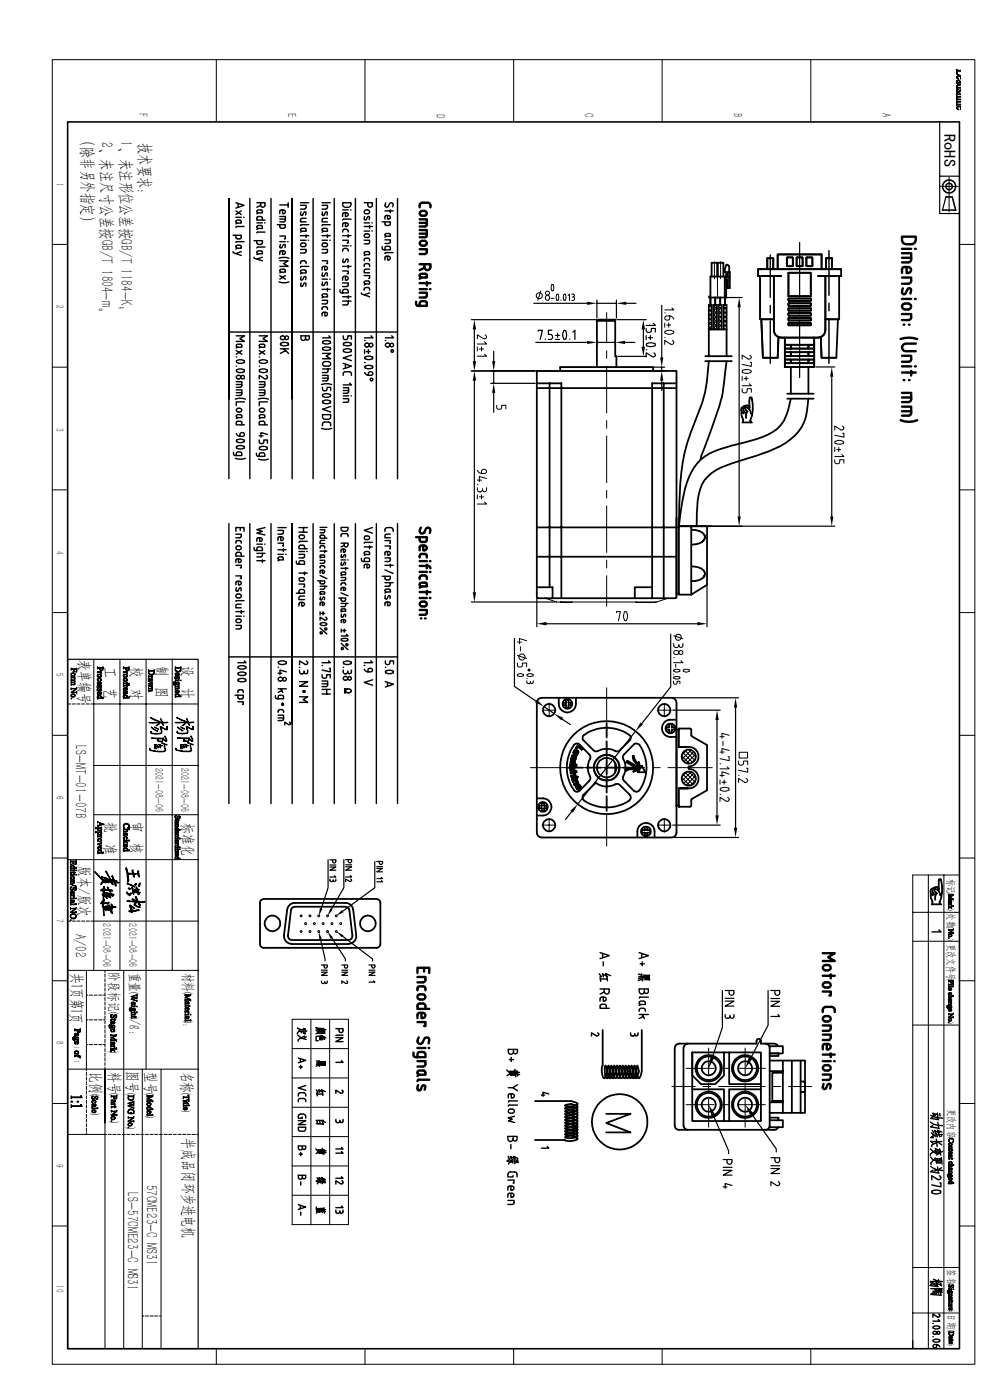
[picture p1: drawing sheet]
<svg xmlns="http://www.w3.org/2000/svg" width="210mm" height="297mm" viewBox="0 0 210 297" stroke-linecap="round" stroke-linejoin="round" font-family="sans-serif">
<defs><g id="words">
<g font-size="3.9">
<text x="14.9" y="208.5" transform="rotate(90 14.9 208.5)">1</text>
<text x="14.9" y="213.9" transform="rotate(90 14.9 213.9)">1</text>
</g>
<g font-size="3.5">
<text x="17.5" y="28.7" transform="rotate(90 17.5 28.7)">（除非另外指定）</text>
<text x="200.3" y="28.4" transform="rotate(90 200.3 28.4)">RoHS</text>
<text x="21.5" y="30.2" transform="rotate(90 21.5 30.2)">2、未注尺寸公差按GB/T 1804-m。</text>
<text x="25.6" y="30" transform="rotate(90 25.6 30)">1、未注形位公差按GB/T 1184-K；</text>
<text x="29.6" y="30.3" transform="rotate(90 29.6 30.3)">技术要求:</text>
</g>
<g font-size="3.4">
<text x="16" y="158.1" transform="rotate(90 16 158.1)">LS-MT-01-07B</text>
<text x="16" y="198.1" transform="rotate(90 16 198.1)">A/02</text>
<text x="38.9" y="241.4" transform="rotate(90 38.9 241.4)">半成品闭环步进电机</text>
<text x="31" y="251.3" transform="rotate(90 31 251.3)">57CME23-C MS31</text>
<text x="27" y="252.9" transform="rotate(90 27 252.9)">LS-57CME23-C MS31</text>
</g>
<g font-size="3.3">
<text x="16.9" y="140.1" transform="rotate(90 16.9 140.1)">表单编号</text>
<text x="22.4" y="141.4" transform="rotate(90 22.4 141.4)">工 艺</text>
<text x="27.9" y="141.5" transform="rotate(90 27.9 141.5)">校 对</text>
<text x="33.4" y="141.3" transform="rotate(90 33.4 141.3)">制 图</text>
<text x="38.8" y="141.3" transform="rotate(90 38.8 141.3)">设 计</text>
<text x="22.4" y="174.4" transform="rotate(90 22.4 174.4)">批</text>
<text x="22.4" y="179" transform="rotate(90 22.4 179)">准</text>
<text x="28" y="174.3" transform="rotate(90 28 174.3)">审</text>
<text x="28" y="178.8" transform="rotate(90 28 178.8)">核</text>
<text x="38.8" y="174.6" transform="rotate(90 38.8 174.6)">标准化</text>
<text x="16.8" y="183.8" transform="rotate(90 16.8 183.8)">版本/版次</text>
<text x="15.3" y="206.4" transform="rotate(90 15.3 206.4)">共 页第 页</text>
<text x="19.3" y="227.4" transform="rotate(90 19.3 227.4)">比例</text>
<text x="23.3" y="227.5" transform="rotate(90 23.3 227.5)">料号</text>
<text x="27.1" y="227.2" transform="rotate(90 27.1 227.2)">图号</text>
<text x="31" y="227.4" transform="rotate(90 31 227.4)">型号</text>
<text x="38.7" y="227.4" transform="rotate(90 38.7 227.4)">名称</text>
</g>
<g font-size="3">
<text x="23.3" y="206.3" transform="rotate(90 23.3 206.3)">阶段标记</text>
<text x="27.7" y="206.3" transform="rotate(90 27.7 206.3)">重量</text>
<text x="39" y="206.4" transform="rotate(90 39 206.4)">材料</text>
<text x="27.9" y="216.3" transform="rotate(90 27.9 216.3)">/g：</text>
</g>
<g font-size="2.7">
<text x="29.5" y="23.9" transform="rotate(90 29.5 23.9)">F</text>
<text x="61" y="23.9" transform="rotate(90 61 23.9)">E</text>
<text x="92.5" y="24.1" transform="rotate(90 92.5 24.1)">D</text>
<text x="124" y="24" transform="rotate(90 124 24)">C</text>
<text x="155.6" y="24" transform="rotate(90 155.6 24)">B</text>
<text x="187.1" y="24" transform="rotate(90 187.1 24)">A</text>
</g>
<g font-size="2.5">
<text x="32.9" y="162.9" transform="rotate(90 32.9 162.9)">2021-08-06</text>
<text x="38.4" y="162.9" transform="rotate(90 38.4 162.9)">2021-08-06</text>
<text x="21.8" y="195.9" transform="rotate(90 21.8 195.9)">2021-08-06</text>
<text x="27.3" y="195.9" transform="rotate(90 27.3 195.9)">2021-08-06</text>
</g>
<g font-size="2.4">
<text x="23.4" y="214.8" transform="rotate(90 23.4 214.8)">(</text>
<text x="27.7" y="210.4" transform="rotate(90 27.7 210.4)">(</text>
<text x="27.7" y="215.8" transform="rotate(90 27.7 215.8)">)</text>
<text x="39.1" y="210.4" transform="rotate(90 39.1 210.4)">(</text>
<text x="39.1" y="216.6" transform="rotate(90 39.1 216.6)">):</text>
<text x="23.4" y="223" transform="rotate(90 23.4 223)">)</text>
<text x="19.4" y="232" transform="rotate(90 19.4 232)">(</text>
<text x="23.4" y="231.8" transform="rotate(90 23.4 231.8)">(</text>
<text x="27" y="231.9" transform="rotate(90 27 231.9)">(</text>
<text x="31" y="231.8" transform="rotate(90 31 231.8)">(</text>
<text x="38.7" y="231.9" transform="rotate(90 38.7 231.9)">(</text>
<text x="19.4" y="236.1" transform="rotate(90 19.4 236.1)">)</text>
<text x="23.4" y="237.9" transform="rotate(90 23.4 237.9)">)</text>
<text x="27" y="239.2" transform="rotate(90 27 239.2)">)</text>
<text x="31.1" y="236.7" transform="rotate(90 31.1 236.7)">)</text>
<text x="38.7" y="235.5" transform="rotate(90 38.7 235.5)">)</text>
</g>
<g font-size="2.2">
<text x="11.9" y="38.8" transform="rotate(90 11.9 38.8)">1</text>
<text x="11.9" y="64.8" transform="rotate(90 11.9 64.8)">2</text>
<text x="11.9" y="90.8" transform="rotate(90 11.9 90.8)">3</text>
<text x="11.9" y="116.8" transform="rotate(90 11.9 116.8)">4</text>
<text x="11.9" y="142.8" transform="rotate(90 11.9 142.8)">5</text>
<text x="11.9" y="168.9" transform="rotate(90 11.9 168.9)">6</text>
<text x="201" y="186.4" transform="rotate(90 201 186.4)">标记</text>
<text x="11.9" y="194.9" transform="rotate(90 11.9 194.9)">7</text>
<text x="201" y="193.8" transform="rotate(90 201 193.8)">处数</text>
<text x="201" y="200.2" transform="rotate(90 201 200.2)">更改文件号</text>
<text x="11.9" y="220.9" transform="rotate(90 11.9 220.9)">8</text>
<text x="201.1" y="235.2" transform="rotate(90 201.1 235.2)">更改内容</text>
<text x="11.9" y="246.9" transform="rotate(90 11.9 246.9)">9</text>
<text x="201.1" y="269.2" transform="rotate(90 201.1 269.2)">签名</text>
<text x="11.9" y="272.7" transform="rotate(90 11.9 272.7)">10</text>
<text x="201.1" y="278.8" transform="rotate(90 201.1 278.8)">日期</text>
</g>
<g font-size="1.8">
<text x="15.6" y="222" transform="rotate(90 15.6 222)">1</text>
<text x="15.7" y="224.9" transform="rotate(90 15.7 224.9)">1</text>
</g>
<g font-size="1.7">
<text x="201.1" y="189.4" transform="rotate(90 201.1 189.4)">(</text>
<text x="201.1" y="192.7" transform="rotate(90 201.1 192.7)">)</text>
<text x="201.1" y="196.7" transform="rotate(90 201.1 196.7)">(</text>
<text x="201.1" y="199.1" transform="rotate(90 201.1 199.1)">)</text>
<text x="201.1" y="207.6" transform="rotate(90 201.1 207.6)">(</text>
<text x="201.1" y="216.8" transform="rotate(90 201.1 216.8)">)</text>
<text x="201.2" y="241.1" transform="rotate(90 201.2 241.1)">(</text>
<text x="201.2" y="250.9" transform="rotate(90 201.2 250.9)">)</text>
<text x="201.2" y="272.2" transform="rotate(90 201.2 272.2)">(</text>
<text x="201.2" y="277.9" transform="rotate(90 201.2 277.9)">)</text>
<text x="201.2" y="282.1" transform="rotate(90 201.2 282.1)">(</text>
<text x="201.2" y="285.1" transform="rotate(90 201.2 285.1)">)</text>
</g>
</g></defs>
<g fill="none" stroke="#000" stroke-width=".21">
<path d="M11.1 12.7h195.7v276.7h-195.7zM45.9 12.7v13.2M77.4 12.7v13.2M109 12.7v13.2M140.5 12.7v13.2M172 12.7v13.2M199.4 39.5h3.9M201.3 37.6v7.3M11.1 51.9h3.3M151.6 55.5v3.6M152.2 58.4v5M152.9 55.5v3.6"/>
<path d="M163.4 54.1v9M169.6 51.4v11.9M175.9 53.2v9.5M203.5 51.9h3.3M11.1 77.9h3.3M101.3 73.6v.9M101.7 74h.9M102.2 73.6v.9M102.8 72.5l.4 .5h-1.9M102.8 75.1l.4 .5h-1.9M102.9 71l.3 .5a.42 .42 0 0 1-.6 .3l-1.3-.8v.9M114.7 61.8l-.6 1.9"/>
<path d="M115.9 62.7a.49 .49 0 0 1 .7 .5 .49 .49 0 0 1-.8 .3l-.1-.4zM116.9 63.3h.6M117.1 60.4h.1a.97 .97 0 0 1 0 1.3 1.01 1.01 0 0 1-.1-1.3zM118.1 62.4h.2a.97 .97 0 0 1 0 1.4 1.01 1.01 0 0 1-.2-1.4zM119 63.7v.1M119.6 62.4h.2a.87 .87 0 0 1 0 1.4 1.09 1.09 0 0 1-.2-1.4zM120.5 62.7l.3-.3v1.4M121.3 62.4l.5 .1v.4l-.2 .1M121.5 63h.1M121.6 63a.39 .39 0 0 1 .3 .4 .39 .39 0 0 1-.3 .4h-.3M128.7 74.4v1.6M128.7 77.7v9.9"/>
<path d="M128.7 66.3v6.5M141 66.4h.1M141 68.5v.9M141 71.6h.1M141.1 70.3a1.4 1.4 0 0 1 1.9 .2 1.26 1.26 0 0 1-2 0zM141.4 69h.9M141.9 68.5v.9M142.1 67v.5a.49 .49 0 0 1-.7 .4 .49 .49 0 0 1-.2-.8 1.34 1.34 0 0 1 1.8 .6M142.5 65.3l.5 .4h-2M142.6 72.2l.3 .2a.45 .45 0 0 1-.1 .5 .45 .45 0 0 1-.5 .1l-1.3-.8v.9M150.4 64.8l.6 .6M150.4 65.7l.6 .6"/>
<path d="M150.4 66.6l.6 .6-.6 .7M150.4 67.5l.6 .6M150.4 68.4l.6 .6M150.4 69.3l.5 .6M150.8 64.7l-.4 .5M151 65.4l-.6 .6M151 66.3l-.6 .7M151 68.2l-.6 .6M151 69.1l-.6 .6M151.4 64.9l.7 .6M151.4 65.8l.7 .6M151.4 66.7l.7 .6"/>
<path d="M151.4 67.6l.7 .6M151.4 68.5l.7 .7M151.4 69.5l.4 .4M151.7 64.7l-.3 .3M152.1 65.3l-.7 .6M152.1 66.2l-.7 .6M152.1 67.1l-.7 .7M152.1 68.1l-.7 .6M152.1 69l-.7 .6M152.4 65l.7 .6M152.4 65.9l.7 .6M152.4 66.8l.7 .6"/>
<path d="M152.4 67.7l.7 .7M152.4 68.7l.7 .6M152.4 69.6l.3 .3M152.7 64.7l-.3 .2M153.1 64.7h.1M153.1 65.2l-.7 .6M153.1 66.1l-.7 .6M153.1 67l-.7 .6M153.1 67.9l-.7 .6M153.1 68.8l-.7 .7M153.1 69.8l-.1 .1M153.5 65.1l.6 .6"/>
<path d="M153.5 66l.6 .6M153.5 66.9l.6 .7M153.5 67.9l.6 .6M153.5 68.8l.6 .6M153.5 69.7l.2 .2M153.6 64.7l-.1 .1M154 64.7l.1 .1M154.1 65.1l-.6 .6M154.1 66l-.6 .6M154.1 66.9l-.6 .6M154.1 67.8l-.6 .7M154.1 68.7l-.6 .6"/>
<path d="M154.1 69.6l-.2 .3M157.4 79.9v.8M157.5 78.6a1.46 1.46 0 0 1 1.9 .2 1.35 1.35 0 0 1-2 0zM158.3 79.9v.8M159 75.4l.3 .1a.45 .45 0 0 1-.1 .6 .45 .45 0 0 1-.5 .1l-1.3-.8v.8M159.2 76.9h.2v.8l-2-.4M163.4 64.8v1.6M163.4 68.1v9M169.6 64.9v1.7M169.6 68.2v11.9M175.9 64.3v1.7M175.9 67.6v9.5"/>
<path d="M203.5 77.9h3.3M101.3 99.8a1.31 1.31 0 0 0 1.9 .4 .53 .53 0 0 0-.4-.6 .53 .53 0 0 0-.6 .4v.5M105.4 86v.4a.54 .54 0 0 0 .5 .4 .54 .54 0 0 0 .5-.4v-.4h.9v.7M128.7 89.2v1.6M128.7 92.5v9.9M157.4 82.5v.4a.54 .54 0 0 0 .6 .5 .54 .54 0 0 0 .5-.5v-.4h.9v.7M157.9 80.3h.8M158.9 81.4l.5 .4h-2M177.1 94.9v.9M177.1 97.5v.5a.54 .54 0 0 0 .5 .4 .54 .54 0 0 0 .5-.4v-.5h.9v.8M177.2 93.6a1.4 1.4 0 0 1 1.8 .3 1.35 1.35 0 0 1-1.9 0zM177.5 95.4h.9"/>
<path d="M177.9 94.9v.9M178.6 96.4l.4 .5h-1.9M178.7 90.4l.3 .4a.47 .47 0 0 1-.6 .4l-1.3-.8v.9M178.8 91.9h.2v.9l-1.9-.5M11.1 103.9h3.3M101.3 101.9h.9M101.3 102.8h.1M101.3 103.5v.4a.56 .56 0 0 0 .5 .5 .56 .56 0 0 0 .6-.5M101.3 105v.8M101.7 105.4h.9M102.2 105v.8M102.4 103.7v.2"/>
<path d="M102.8 106.5l.4 .4h-1.9M103.2 101.5l-1.5-.4v1.1M103.2 103.5v.4a.43 .43 0 0 1-.4 .5 .43 .43 0 0 1-.4-.5M128.7 104v1.7M128.7 107.3v9.9M128.7 118.8v1.7M146.6 115.5h.3M146.9 112.4h-.3M149.7 111.6l.3 .3M203.5 103.9h3.3M11.1 130h3.3M14.4 139.9v146.2h27.6"/>
<path d="M19.9 139.9v66M25.4 139.9v66M31 139.9v86.9M36.5 139.9v66M109.8 136.2h.8M109.8 139.1l1.9 .6M110.4 137.2v.9M111.7 135.9l-1.5-.4v1.1M115.7 126.9l2.4 .8h21.2l2.3-.8M118.9 127.8h.1M118.9 127.7l.1 .1M119 127.7l.2 .1"/>
<path d="M119.2 127.7v.1M119.2 127.7l.1 .1M119.3 127.7l.3 .1M119.4 127.7v.1M119.6 127.7l.1 .1M119.7 127.7l.3 .1M120 127.7l.2 .1M120.2 127.7l.3 .1M120.5 127.7v.1M120.6 127.7l-.1 .1M120.9 127.7l-.3 .1M121 127.7l-.1 .1"/>
<path d="M121 127.8h.1M121.1 127.7v.1M121.2 127.7l-.1 .1M121.4 127.7l-.2 .1M128.7 122.1v6.5M130.8 130v-.2h.8l-.4 1.9M132.5 129.8h.4a1.46 1.46 0 0 1-.2 1.9 1.54 1.54 0 0 1-.2-1.9zM134.9 127.7l.1 .1M135 127.7l.1 .1M135.1 127.7h4M142.9 136.5v.4a.56 .56 0 0 0 .6 .5 .56 .56 0 0 0 .5-.5M142.9 134.9l2 .6"/>
<path d="M142.9 139.5h.1M143 138.2a.53 .53 0 0 1 .7-.2 .53 .53 0 0 1 .1 .8l-.2 .1a.47 .47 0 0 1-.6-.2 .47 .47 0 0 1 0-.5zM144 136.7v.2M144.9 136.5v.4a.43 .43 0 0 1-.5 .5 .43 .43 0 0 1-.4-.5M146.9 120.2h-.3M203.5 130h3.3M11.1 156h3.3M14.4 149.4h.6M15.3 149.4h.7M16.3 149.4h.7M17.3 149.4h.6M18.3 149.4h.7"/>
<path d="M19.3 149.4h22.7M31.6 153.3h2.7l-.2-.9 .4 .9 1.1-.1-1.1 .2 .1 .5-.2-.5zM31.8 158.8v-.1a.48 .48 0 0 0 .6 .5l2 .2 .5-.1v-1.3l.2 1.1a1.08 1.08 0 0 1-1.4 .4l-1.8-.3zM31.9 152.2l2.1 .9-1.3-.4zM32 155.2l.2 .3h2v-.3l-.2-1.1 1.4 .7v-.7l.1 .6-.2 .2-1.2-.6a.99 .99 0 0 1-.1 1.4h-1.1a.69 .69 0 0 1-.9-.5zM32.1 154.2l1.2 .9-1.1-.7zM32.1 156.5l2.7 .1-1.3 .2zM32.7 158l.5 .1h-.4l.2 .6 .2 .1h-.5h.2zM32.8 154.3l.9 .4zM33.1 154l.7-.5zM33.4 158l.1 .4h.4l-.2-.5 .7 .4-.4-.1 .1 .5-.4-.2h-.2v.2l-.1-.2-.4-.1 .4-.1zM33.5 156.8l.1 .4h.7l.2-.5 .8 .5-.3-1 .3 .6v.5l-.7-.4a.72 .72 0 0 1-1.2 .2z"/>
<path d="M34.3 157.6l1.2 .4-.7-.1zM37.2 153.2h2.7l-.3-.8 .4 .8h1.1l-1.1 .2 .1 .5-.2-.5h-2.3zM37.3 158.8a.48 .48 0 0 0 .7 .4l1.9 .2 .7-.2a.89 .89 0 0 1-.1-1.2v.4a.65 .65 0 0 1-.2 1.1h-.9a4 4 0 0 1-2.2-.5zM37.4 152.2l2.1 .9-1.3-.4zM37.6 155.1v.2l.2 .2 1.9-.1 .1-.2-.3-1.1 1.4 .6v-.6h.1v.7h-.3l-1.1-.6a.9 .9 0 0 1-.1 1.4l-1.1 .1a.68 .68 0 0 1-.9-.5zM37.6 154.2l1.3 .8h-.3l-.7-.4zM37.7 156.5l2.6 .1-1.2 .1zM38.3 154.2l.9 .5zM38.3 157.9l.4 .1h-.3l.1 .6 .2 .2h-.4l.1-.1zM38.7 153.9l.6-.4zM38.9 158l.1 .3h.5l-.3-.4 .7 .3-.4-.1 .1 .5-.5-.1-.1 .2-.1-.2-.4-.1h.4zM39 156.8h.1v.3l.7 .1 .4-.5 .6 .5-.3-1.1 .1 .1 .3 .9-.2 .2-.6-.4a.7 .7 0 0 1-1.2 .2z"/>
<path d="M39.8 157.6l1.2 .3-.1 .1zM109.8 140.7v.4a.54 .54 0 0 0 .5 .4 .54 .54 0 0 0 .5-.4v-.4h.9v.7M109.8 143.1a.91 .91 0 0 1 1.3 .1 .87 .87 0 0 1-1.4 0zM111.8 144.4v.3a.39 .39 0 0 0 .3 .3 .39 .39 0 0 0 .4-.3M111.8 144h.1M111.8 143.1a.91 .91 0 0 1 1.3 .1 .87 .87 0 0 1-1.3 0zM111.9 142.2h.6M112.2 141.9v.6M112.5 144.6v.1M113.1 144.4l-.1 .5h-.4l-.1-.2M115.1 150.7h2.8M116.5 149.1v3"/>
<path d="M128.7 154.5v1.6M128.7 157.8v9.8M128.7 145.9v6.9M139.4 150.7h3M140.9 149.2v2.9M142.9 143h.1M142.9 144.5v.4a.39 .39 0 0 0 .4 .3 .39 .39 0 0 0 .3-.3v-.4h.6v.6M143 142.1a1.05 1.05 0 0 1 1.3 .2 .93 .93 0 0 1-1.4 0zM143 143.6a1.05 1.05 0 0 1 1.3 .2 1.03 1.03 0 0 1-1.4 0zM143.3 140.9v.6M144.4 140.2l.5 .4h-2M144.9 159.7l2 2.1"/>
<path d="M145 142.1a.97 .97 0 0 1 1.3 .2 .87 .87 0 0 1-1.4 0zM145.3 159.3l2.1 2M145.8 159l-1.1 1.2M146 159l1.6 1.6M146.6 159.1l-1.9 1.9M147.2 159.5l-2.1 2.1M152.7 156.3h.9M152.7 159.6h.9M153.4 157.3v.9M154.7 156l-1.5-.4v1M154.7 159.2l-1.5-.4v1.1M156.8 159.6h1.8v1.2h-1.8z"/>
<path d="M203.5 156h3.3M14.4 164.3v121.8M19.9 162.4h22.1M19.9 172.8h22.1M112.5 162.9h9.4M115 175h2.9M116.5 173.6v2.9M123.6 162.9h1.6M126.9 162.9h9.8M128.7 169.3v1.6M128.7 172.6v6.9M138.4 162.9h1.6"/>
<path d="M139.4 175h2.9M140.9 173.6v3M141.7 162.9h9.4M144.6 160.4l1.7 1.6M144.6 165l1.7 1.7M144.9 164.3l2.1 2.1M145.4 163.9l2 2M145.7 163.7l-1 1.1M146.1 163.7l1.5 1.5M146.6 163.7l-1.9 2M147.2 164.1l-2.2 2.1M147.5 160.1l-1.9 1.8"/>
<path d="M147.5 161l-.9 1M147.5 164.6l-1.9 2M147.6 165.5l-1.2 1.2M152.7 164.5h.9M152.7 165.5v.9M152.7 162.1h.2M152.7 168.5h.2M152.9 167.2a1.5 1.5 0 0 1 1.8 .2 1.26 1.26 0 0 1-2 0zM153.2 165.9h.9M153.6 165.5v.9M154.3 162.7l.4 .4h-2M154.3 169.2l.4 .4a.42 .42 0 0 1-.6 .4l-1.4-.8v.8"/>
<path d="M154.5 160.5h.2v.9l-2-.4M154.7 164.2l-1.5-.5v1.1M156.7 164.5h.1M156.7 161.5v.4a.54 .54 0 0 0 .5 .5 .54 .54 0 0 0 .5-.5v-.4h.9v.7M158.3 165.1l.3 .5a.47 .47 0 0 1-.7 .3l-1.2-.8v.9M158.4 163h.2v.8l-1.9-.4M11.1 182h3.3M14.4 195.4h.6M14.4 182.4h27.6M15.3 195.4h.7M16.3 195.4h.7M17.3 195.4h.6"/>
<path d="M18.3 195.4h.7M19.3 195.4h22.7M21.9 189v3M22 189.1v2.3M63.8 194.1h.2l.1 .2-.2 .2-.2-.2zM63.8 197.5h.2v.3h-.2zM64.7 195.8h.3v.3h-.3zM65.6 194.1h.3v.3h-.3zM65.6 197.5h.3v.3h-.3zM66.5 195.8h.3v.3h-.3zM67.5 194.1h.3v.3h-.3zM67.5 197.5h.3v.3h-.3z"/>
<path d="M68.4 195.8h.3v.3h-.3zM69.3 194.1h.3v.3h-.3zM69.3 197.5h.3v.3h-.3zM70.3 195.8h.3v.3h-.3zM71.2 194.1h.3v.3h-.3zM71.2 197.5h.3v.3h-.3zM72.1 195.8h.3v.3h-.3zM193.6 193.5h9.9M193.6 199.7h9.9M196.9 185.6v100.5M200.2 185.6v100.5M203.5 182h3.3"/>
<path d="M203.5 185.6h-9.9v100.5M11.1 208.1h3.3M14.4 205.9h27.6M18.3 205.9v10.5M18.3 211.1h.4M18.3 216.4h.4M18.3 216.4v5.2M19 211.1h.6M19 216.4h.6M20 211.1h.6M20 216.4h.6M21 211.1h.6"/>
<path d="M21 216.4h.6M21.9 211.1h.4M21.9 216.4h.4M22.3 205.9v.4M22.3 206.6v.7M22.3 207.6v.7M22.3 208.6v.7M22.3 209.6v.7M22.3 210.6v.6M22.3 211.6v.7M22.3 212.6v.6M22.3 213.6v.6"/>
<path d="M22.3 214.5v.7M22.3 215.5v.7M22.3 216.5v.7M22.3 217.5v.7M22.3 218.5v.7M22.3 219.5v.6M26.2 205.9v20.9h15.8M62 216.2h11.9v43.6h-11.9zM66 216.2v43.6M69.9 216.2v43.6M193.6 217.5h9.9M203.5 208.1h3.3"/>
<path d="M11.1 234.1h3.3M18.3 221.6v5.2h-3.9M18.3 221.6h.4M18.3 227.2v-.4h7.9v59.3M18.3 227.5v.7M18.3 228.5v.7M18.3 229.5v.6M18.3 230.5v.6M18.3 231.4v.7M18.3 232.5v.6M18.3 233.4v.7M18.3 234.4v.7"/>
<path d="M18.3 235.4v.7M18.3 236.4v.7M18.3 237.4v.6M18.3 238.4v.6M18.3 239.4v.6M19 221.6h.6M20 221.6h.6M21 221.6h.6M21.9 221.6h.4M22.3 220.5v.6M22.3 221.4v.7M22.3 222.5v.6"/>
<path d="M22.3 223.4v.7M22.3 224.4v.7M22.3 225.4v.7M22.3 238.3v-11.5v59.3M22.3 226.4v.4M30.2 226.8v59.3M34.2 226.8v59.3M62 222.5h11.9M62 228.7h11.9M62 234.9h11.9M142.5 230.5h5M145.5 226.7h6"/>
<path d="M145.5 234.4h6M149.1 230.5h1.7M150.3 222.3v6M150.3 229.9v1.7M150.3 233.2v5.9M152.4 230.5h9.9M153.1 226.7h1.7M153.1 234.4h1.7M156.4 226.7h5.9M156.4 234.4h5.9M158.1 222.3v6M158.1 229.9v1.7"/>
<path d="M158.1 233.2v5.9M164 230.5h1.6M167.3 230.5h4.9M203.5 234.1h3.3M18.3 240.3v.4M22.6 240.7h-8.2M22.9 240.7h.7M23.9 240.7h.7M24.9 240.7h.7M25.9 240.7h.7M26.9 240.7h.7M27.9 240.7h.6"/>
<path d="M28.9 240.7h.6M29.8 240.7h.7M30.9 240.7h.6M31.8 240.7h.7M32.8 240.7h.7M33.8 240.7h.7M34.8 240.7h.7M35.8 240.7h.6M36.8 240.7h.6M37.8 240.7h.6M38.7 240.7h.7M39.8 240.7h.6"/>
<path d="M40.7 240.7h.7M41.7 240.7h.3M62 241.1h11.9M62 247.4h11.9M62 253.6h11.9M11.1 260.1h3.3M30.2 279.2h.3M30.9 279.2h.6M31.8 279.2h.7M32.8 279.2h.7M33.8 279.2h.4M193.6 268.9h9.9"/>
<path d="M193.6 278.6h9.9M203.5 260.1h3.3M45.9 286.1v3.3M77.4 286.1v3.3M109 286.1v3.3M140.5 286.1v3.3M172 286.1v3.3"/>
<circle cx="114.4" cy="62.7" r=".64"/>
<circle cx="116.1" cy="62.2" r=".45"/>
<circle cx="110.7" cy="139.4" r=".65"/>
<circle cx="143.9" cy="135.2" r=".64"/>
<circle cx="144.4" cy="138.4" r=".43"/>
</g>
<g fill="none" stroke="#000" stroke-width=".25">
<path d="M199.3 25.9v11.5h4.2M199.3 37.4v7.9h4.2M200.7 41.8l-.8 2.8M100 78.7h13.5M100 67.8h26.6M100.6 69.9v6.7M104.7 74.5v2.1M104.7 78.7v2.6M113.2 64.3h11.3M113.7 72.6h10.8M114.2 70.3v-.2h.9l-.5 1.9M114.2 78.7h26.8"/>
<path d="M115.7 71.9v.1M117.1 70.1h-.8v.9h.5a.53 .53 0 0 1 .4 .5 .53 .53 0 0 1-.4 .5h-.5M117.9 72h.8M117.9 71.2h.8M118.3 70.7v.9M119.1 77.9h21.9M119.6 70.2l.2-.1a1.35 1.35 0 0 1 0 1.9 1.36 1.36 0 0 1-.2-1.8zM120.9 71.9v.1M121.5 70.5l.5-.4v1.9M126.6 72.1v1.2M126.6 72.6h3.9M126.6 63.7v3.8"/>
<path d="M126.6 64.3h4.2M130.5 72.1v1.2M130.8 63.7v3.8M130.9 67.8h6.2M131.1 75.6h6M132.6 72.6h2.1M132.8 64.3h2.1M136.5 69.9v3.6M137.1 69.7v.4a.57 .57 0 0 0 .5 .4 .57 .57 0 0 0 .6-.4v-.4h.8v.7M137.1 71.2v.9M137.1 74.2h.1M137.2 72.9l1.1-.2 .6 .2 .1 .3a1.35 1.35 0 0 1-1.9 0z"/>
<path d="M137.5 71.6h.9M138 71.2v.9M138.6 68.6l.4 .4h-1.9M138.7 74.8l.3 .5a.42 .42 0 0 1-.6 .3l-1.3-.8v.9M140.4 64.8v11M140.4 77.9v.8M154.1 63.1h3.3M156.8 65.2v44.4M173.1 77.9h4M176.4 79.9v29.7M100.6 80.8v44.8M104.1 81.3h9.4"/>
<path d="M104.7 83.4v4.1M140.4 80.8v2M144.4 111.6h32.7M14.4 139.9h27.6v146.2M100 127.7h17.7M109.1 135.5v10.1l4.6 3.2M113.9 127v6M116 132.3h31.9M142.3 134.5v11.2l-6.2 7.8M150 124.4v8.6M115.4 149.9l2.2 1.5M119.3 152.6l1.7 1.1"/>
<path d="M134.8 155.1l-12.2 15.5M142.7 150.7h10.1M142.8 148h13.9M152.1 152.7v20.3M156 150.1v25.5M121.2 172.2l-1.2 1.7M142.7 175h10.1M142.8 177.7h13.9M20.1 185h.1M20.1 185l1.5 1.6 .3 .1-.2-.3 .4 .3 .8 .2-.3-.3-1.1-.5a2.92 2.92 0 0 1 2.2 1l-.4-.4v-.3l-.9-1.6 1.1 1.8h.5l-.3-.7 .1-.1 .4 .9 .6 .2-.6-.1 .1 .2 1 .2h-.9l.2 .5v.3l-.3-.7-.3-.1h-.2l.2 .5-.4-.4-.5-.2-.1 .1h-1.1l1-.2-.4-.1-.1 .2-.2-.3 .1 .3-.6-.2 .1-.1zM20.5 185.4h.1M21 185.8h.1"/>
<path d="M21.1 186.1h.1M21.3 188.9h.1M21.4 191.7h.1M21.5 186.1h.1M21.5 188.8h.1M21.5 191.6h.1M21.6 187.2h.2l-.3 .5-.1-.2zM21.6 186h.1M21.6 186.6h.1M21.6 191.3h.1M21.6 191.5l.2-.1-.1 .2h-.2zM21.6 191.5h.1"/>
<path d="M21.7 188.7h.1M21.7 188.8h.1M21.7 186.9h.1M21.7 186.4h.1M21.7 189.7h.1M21.7 192.4h.1M21.7 189.9h.1M21.7 192.3h.1M21.7 188.8l.4-.2 .1 .2zM21.8 191.4h.1M21.8 186.6h.1M21.8 186.8h.1"/>
<path d="M21.8 188.9h.1M21.8 191.8h.1M21.8 189.7h.1M21.8 192.3h.1M21.9 188.9h.1M21.9 187.2h.1M21.9 191h.1M21.9 192h.1M21.9 189.9h.1M21.9 191.8h.1M21.9 192.4h.1M21.9 186.9h.1"/>
<path d="M21.9 186.7h.1M21.9 189.4h.1M21.9 189.7h.1M22 189.1h.1M22 188.4h.1M22 191.6h.1M22 192.4h.1M22 191.7h.1M22 188.6h.1M22 191.2h.1M22 192.3h.1M22 194.2h.1"/>
<path d="M22 192.7h.1M22 190.9h.1M22.1 188.6h.1M22.1 186.7h.1M22.1 189.6l.1 .2h-.1zM22.1 189.8h.1M22.1 189.6h.1M22.1 188.1l.3 .7h.6l-.2-.6 .4 .6 .6 .1v.1l-.6-.1 .3 .3-.4-.3h-1.2l.1 .2 .1-.1v.4l.3 .3v-.3l.2 .2v-.2l.4 .3v-.2l.7 .2-.1-.2 .2 .2h.3v.2h-.2v.3l-.5-.4h-.2l.3 .7-.9-.6h-.2l.3 .7-.7-.7 .1 1-.1 .7h.8l.1-.2 .3 .1-.4 .3-.8-.1-.1 .3v-.2l.1 .5 .4 .1v-.2l.5 .1v-.2l.3 .3-.2-.3 .2-.1 .1 .3 .5 .1-.2-.6 .3 .2v.4h.7h-.7l-.2 .6v.7l-.7-1 .1 .3-.2 .2-.3-.7v.4l-.2 .3-.3-.6v-.2h-.1v1.8l-.2-2.4-.4-.1 .5-.7v-1.1l-.2-.2h.2v-.3l-.1-.5h-.5l.7-.5zM22.1 187.2h.1M22.1 192.4h.1M22.1 188.1h.1M22.1 189.4h.1"/>
<path d="M22.1 189h.1M22.2 192.4l.2 .2zM22.2 190h.1M22.2 192.9h.1M22.2 186.8l.2 .1M22.2 192.7l.3 .3zM22.2 192.7h.1M22.3 187.1h.1M22.3 189.7h.1M22.3 188.9h.1M22.3 186.7h.1M22.3 189.7l.1 .1z"/>
<path d="M22.3 189.8h.1M22.4 189.4h.1M22.4 187.2h.1M22.4 188.8h.1M22.4 192.4h.1M22.4 189.7h.1M22.4 189.9h.1M22.4 186.3l1 .7M22.4 186.3l.7 .7h.3M22.4 186.3h.1M22.4 191.6h.1M22.4 191.5h.1"/>
<path d="M22.4 187.1h.1M22.4 184.8h.1M22.4 193.2h.1M22.5 188.9h.1M22.5 186.9h.1M22.5 192.9h.1M22.5 185.1h.1M22.5 192.2h.1M22.6 189.9h.1M22.6 189.7h.1M22.6 192.5h.1M22.6 190.3h.1"/>
<path d="M22.6 190.5h.1M22.6 189.4h.1M22.6 189.6h.1M22.6 192.4l.3 .4zM22.6 192.4h.1M22.6 185h.1M22.6 186.6h.1M22.6 187.2h.1M22.7 192.4h.1M22.7 189.8l.1 .1zM22.7 189.8h.1M22.7 190.1h.1"/>
<path d="M22.7 186.9h.1M22.7 186.4h.1M22.8 188.2h.1M22.8 192.3h.1M22.8 192.8h.1M22.8 191.6h.1M22.8 186.6h.1M22.8 189.9h.1M22.8 188.9h.1M22.8 189.6h.1M22.8 192.7h.1M22.8 191.8h.1"/>
<path d="M22.8 192.2h.1M22.9 192.1h.1M22.9 192.8h.1M22.9 186.9h.1M22.9 192.3h.1M22.9 187h.1M22.9 188.6h.1M22.9 188.3h.1M22.9 193.2h.1M22.9 191.6h.1M23 189.7l.1 .1M23 189.8h.1"/>
<path d="M23 187.2h.1M23 185.7h.1M23 189.5h.1M23 192.1h.1M23 192.7h.1M23.1 188.9h.1M23.1 187.1h.1M23.1 190.1l.1 .1zM23.1 190.1h.1M23.2 189.8h.1M23.2 192.4l.2 .4zM23.2 192.4h.1"/>
<path d="M23.2 188.8h.1M23.2 192h.1M23.2 191.5h.1M23.2 190.4h.1M23.2 189.9h.1M23.2 190.2h.1M23.2 192.8l.3 .2 .2 .4zM23.2 188.9h.1M23.2 192.8h.1M23.2 192.2h.1M23.3 186.7h.1M23.3 186.4h.1"/>
<path d="M23.3 193.1h.1M23.3 192.3h.1M23.3 192.6h.1M23.4 189.1h.1M23.4 192.4h.4l-.2 .5zM23.4 187h.1M23.4 190.3h.1M23.4 186.6h.1M23.4 192.8h.1M23.5 193.1h.1M23.5 190.5h.1M23.5 189.2h.1"/>
<path d="M23.5 186.9h.1M23.5 193h.1M23.5 188.9h.1M23.6 189.9h.1M23.6 193.5h.1M23.6 191.8h.1M23.6 189.5h.1M23.6 187.3h.1M23.6 188.8h.1M23.7 186.7h.1M23.7 189.7h.1M23.7 193.4h.1"/>
<path d="M23.7 187.1h.1M23.7 193h.1M23.7 186.9l.6 .3-.5-.1zM23.7 186.7h.4v.2zM23.7 186.9h.1M23.7 186.8h.1M23.7 193.7h.1M23.8 186.8h.1M23.8 186.6h.1M23.8 192.4h.1M23.8 189.7h.1M23.8 187.6h.1"/>
<path d="M23.8 185.8h.1M23.8 187.2h.1M23.8 189h.1M23.9 186.2h.1M23.9 189.9h.1M23.9 186h.1M23.9 192.4h.1M24 187.7h.1M24 187.2h.1M24 186.9h.1M24 186.6h.1M24.1 186.7h.1"/>
<path d="M24.1 186.4h.1M24.1 186.9h.1M24.1 189.9h.1M24.2 186.7h.1M24.2 186.8h.1M24.2 192.4h.1M24.3 187.2h.1M24.3 187.1l.2 .1zM24.4 187.5h.1M24.4 187.7h.1M24.4 187.2h.1M24.4 187.1h.1"/>
<path d="M24.4 192.4h.1M24.5 186.9h.1M24.5 187.5h.1M24.5 187.2h.1M24.6 188h.1M24.6 192.4h.1M24.6 187.7h.1M24.7 187.1h.1M24.7 186.9h.1M24.8 186.9h.1M25.3 187.2h.1M26.8 184.5h.1"/>
<path d="M26.8 184.1l.4 1.2h1l-.1-.7 .2 .7h.6l-.1 .2h-.4l.1 .6-.3-.7-1 .1 .1 1.4-.2 .2zM26.8 184.1h.1M26.8 184.9h.1M26.9 189.3l.6 .5 .1-.3h.3l-.4 .5-.5-.4zM26.9 189.3h.1M26.9 184.4h.1M27 191.1l2.2 .2-.5-1 .1-.1 .5 1.1h1.4l-.1 .1h-1.2l.3 .7-.5-.7zM27 187.4h.1M27 191.1h.1M27 187.4l1.6 .8-1.5-.7zM27 185.5h.1M27 185.9h.1"/>
<path d="M27.1 187.5h.1M27.1 191.2h.1M27.1 187.1h.1M27.1 185.2h.1M27.2 187.6h.1M27.2 185.5h.1M27.2 188.5h.4v.2zM27.2 188.5h.1M27.2 189.7h.1M27.2 186.3h.1M27.2 185.3h.1M27.3 186.6h.1"/>
<path d="M27.3 188.4h.1M27.3 193.3h.1M27.3 191.1h.1M27.5 188.5h.1M27.5 189.8h.1M27.5 193.4h.1M27.5 187.7h.1M27.6 192l.9 .7-.7-.3 .2 .9 .3-.1-.3 .3-.7-.2h.6l-.4-1.1zM27.6 189.5h.1M27.6 192h.1M27.6 188.5h.1M27.7 187.8h.1"/>
<path d="M27.8 189.7h.1M27.8 193h.1M27.8 192.4h.1M27.8 187.7h.1M27.9 189.5h.1M27.9 193.3h.1M27.9 192.2h.1M27.9 192.8h.1M28 188.4h.1M28 193h.1M28 188.3h.1M28 188.3l.3 .9h.8l-.1-.4-.5 .1 .2-.3 .3 .1v-.5l.2 .4 .3 .2h-.3l.3 .5 .2 .1-.3 .1 .1 .3-.3-.4-.8-.1v.4l-.2-.1z"/>
<path d="M28 193.3h.1M28 193.5h.1M28.1 190.7l.9 .4-.3 .1-.6-.3zM28.1 192.4h.1M28.1 190.7h.1M28.1 188.9h.1M28.1 193.5h.1M28.2 188.5h.1M28.2 185.4h.1M28.2 185.3h.1M28.2 193.2h.1M28.2 184.6h.1"/>
<path d="M28.2 187.9h.1M28.3 193.2h.1M28.3 185.5h.1M28.3 189.2h.1M28.3 190.8h.1M28.3 185.3h.1M28.4 189.7h.1M28.4 189.3h.1M28.4 192.7h.1M28.4 185.5h.1M28.4 192h.1M28.4 192l.2-.1 1.1 .5a1.16 1.16 0 0 1-1.3-.4z"/>
<path d="M28.5 191.6l.4-.2-.1 .2zM28.5 186.1h.1M28.5 188.9h.1M28.5 193.3h.1M28.5 193.3l.5-.3 .5 .1-.9 .3zM28.5 192.7h.1M28.6 189.3h.1M28.6 188.2h.1M28.7 188.6h.1M28.7 191.2h.1M28.7 187.6l.3-.1-.3 .3zM28.7 187.6h.1"/>
<path d="M28.7 191.5h.1M28.7 190.3h.1M28.7 192h.1M28.8 191.6h.1M28.8 187.7h.1M28.9 187.5h.1M28.9 191.4h.1M28.9 190.3h.1M28.9 185.3h.1M29 188.2h.1M29 188.7h.1M29 191.1h.1"/>
<path d="M29 193h.1M29 188.8h.1M29.1 189.2h.1M29.2 188.6h.1M29.2 191.3h.1M29.2 189.4h.1M29.2 188.8h.1M29.2 185.3h.1M29.2 191.4h.1M29.3 189.7h.1M29.3 184.8h.1l.2 1.2a1.02 1.02 0 0 1-.3-1.2zM29.3 189.1h.1"/>
<path d="M29.3 191.3h.1M29.4 189.5h.1M29.4 185.1h.1M29.4 184.8h.1M29.4 191.4h.1M29.5 189.3h.1M29.5 189.8h.1M29.5 185.5h.1M29.5 187.8h.1M29.5 188.8h.1M29.5 187.5l.2-.1-.1 .5-.2 .1zM29.5 193.1h.1"/>
<path d="M29.6 186h.1M29.6 187.9h.1M29.7 187.4h.1M29.7 192.1h.1M29.7 189.4h.1M29.7 187.5h.1M29.7 192.4h.1M29.7 192h.1M29.8 191.3h.1M30.1 191.5h.1M30.6 191.3h.1M30.7 191.3h.1"/>
<path d="M68 199.2l1 4.7M69.6 182.4v5.9l-1.4 4.4M70 182.4h1.2l-.1 .6h-.4l-.1-.6M70 183.9h1.2l-1.2 .7h1.2M70 186.5v.3a.38 .38 0 0 0 .3 .2 .38 .38 0 0 0 .4-.2M70 183.5h1.2M70.4 199l2.9 4.5v.4M70.7 186.6v.2M71 185.8l.2 .3h-1.2M71.2 186.5v.4l-.2 .1-.3-.2M72.7 198.6l6.3 4.9v.4M72.9 182.4v5.9l-2.6 4.6"/>
<path d="M73.3 182.4h1.3l-.1 .6-.2 .1-.3-.1-.1-.6M73.3 183.9h1.3l-1.3 .7h1.3M73.3 183.5h1.3M74.3 185.8l.3 .3h-1.3M74.4 186.5l.2 .2-.3 .3-1-.5v.5M79.5 182.8v5.5l-6.8 5M79.9 182.8h1.3l-.1 .5-.3 .1-.2-.1-.1-.5M79.9 184.2h1.3l-1.3 .8h1.3M79.9 183.9h1.3M80.9 186.1l.3 .3h-1.3M80.9 186.8l.3 .3h-1.3M68.2 204.7h1.2l-.1 .6h-.5l-.1-.6"/>
<path d="M68.2 206.2h1.2l-1.2 .7h1.2M68.2 208.1l.1 .5 .2 .1 .3-.1 .1-.2M68.2 205.8h1.2M68.9 208.2v.2M69.4 208.1l-.1 .5-.1 .1-.3-.3M72.5 204.7h1.2v.6h-.5l-.1-.6M72.5 206.2h1.2l-1.2 .7h1.2M72.5 205.8h1.2M73.5 208.1l.2 .1v.4h-.4l-.8-.5v.6M78.3 204.7h1.2l-.1 .6h-.4l-.1-.6M78.3 206.2h1.2l-1.2 .7h1.2M78.3 205.8h1.2"/>
<path d="M79.2 208.1l.3 .3h-1.2M153.2 210.1v7.9l-2.1 6.3M153.8 210.1h1.9v.6a.51 .51 0 0 1-.5 .5 .51 .51 0 0 1-.5-.5v-.6M153.8 212.4h1.9l-1.9 1h1.9M153.8 215.2v.4a.52 .52 0 0 0 .5 .4 .52 .52 0 0 0 .6-.4M153.8 211.8h1.9M154.9 215.4v.2M155.7 215.2v.4a.42 .42 0 0 1-.4 .4 .42 .42 0 0 1-.4-.4M162.9 210.1v7.4l-3.6 7M163.5 210.1h1.9v.6a.51 .51 0 0 1-.5 .5 .51 .51 0 0 1-.5-.5v-.6M163.5 212.4h1.9l-1.9 1.1h1.9M163.5 211.8h1.9"/>
<path d="M165 215.2l.4 .4h-1.9M151.3 236.6l3.3 7.5v.6M159.5 236.4l5.2 7.4v.6M153.4 246h1.9v.5a.53 .53 0 0 1-.6 .5 .53 .53 0 0 1-.5-.5v-.5M153.4 248.3h1.9l-1.9 1h1.9M153.4 247.6h1.9M153.4 251.8h.8M155.3 251.5l-1.5-.4v1M163.5 245.6h1.9v.6a.51 .51 0 0 1-.5 .5 .51 .51 0 0 1-.5-.5v-.6M163.5 247.9h1.9l-1.9 1.1h1.9M163.5 247.3h1.9M165.1 250.7l.3 .4a.42 .42 0 0 1-.6 .4l-1.3-.8v.8"/>
</g>
<g fill="#000" stroke="#000" stroke-width=".21">
<path d="M202.9 19.1l.1 .4z" fill-rule="evenodd"/>
<path d="M202.9 18.5h.2v.4z" fill-rule="evenodd"/>
<path d="M203.1 17.3v.2z" fill-rule="evenodd"/>
<path d="M203.1 17.7l.1 .1z" fill-rule="evenodd"/>
<path d="M202.9 19h.5l-.4 .2v.3z" fill-rule="evenodd"/>
<path d="M203 16.2l.2 .4 .3 .2a.39 .39 0 0 1-.5-.1 .39 .39 0 0 1 0-.5z" fill-rule="evenodd"/>
<path d="M202.9 14.7l.2 .9 .4 .3-.6-.1z" fill-rule="evenodd"/>
<path d="M203 18.1l.1 .4h.6v-.1v.3l-.6 .1-.2-.4z" fill-rule="evenodd"/>
<path d="M203 14.9h.7v-.2v.6v-.2h-.6v.2z" fill-rule="evenodd"/>
<path d="M203.2 16.1l.5-.1v.8v-.6l-.5 .1-.1 .2z" fill-rule="evenodd"/>
<path d="M203 17a.51 .51 0 0 1 .7 .5 .37 .37 0 0 0-.2-.3 .37 .37 0 0 0-.4 .1v.1l-.2-.1z" fill-rule="evenodd"/>
<path d="M202.9 17.5l.3-.1 .5 .1v-.4v.6h-.5l-.1 .1z" fill-rule="evenodd"/>
<path d="M203.1 18a.35 .35 0 0 1 .4-.2 .35 .35 0 0 1 .2 .4 .33 .33 0 0 0-.3-.1 .33 .33 0 0 0-.3 .1v.2z" fill-rule="evenodd"/>
<path d="M203 19.3a.38 .38 0 0 0 .4 .1 .38 .38 0 0 0 .3-.4v.4l-.2 .2h-.4z" fill-rule="evenodd"/>
<path d="M203 22.6h.1l.1 .5 .2 .2a.4 .4 0 0 1-.4-.2 .4 .4 0 0 1 0-.5z" fill-rule="evenodd"/>
<path d="M202.9 19.7l.3 .2h.5v-.2v.4h-.7l-.1 .1z" fill-rule="evenodd"/>
<path d="M202.9 20.3l.2 .1h.6v-.3v.5l-.8 .1z" fill-rule="evenodd"/>
<path d="M202.9 20.8l.2 .2h.6v-.2v.4l-.8 .1z" fill-rule="evenodd"/>
<path d="M202.9 21.4l.1 .1h.7v.4v-.2h-.6l-.2 .1z" fill-rule="evenodd"/>
<path d="M202.9 21.9l.2 .2h.6v-.3v.5l-.8 .1z" fill-rule="evenodd"/>
<path d="M203.1 22.6l.6-.1v.8v-.7l-.3 .1-.3 .3z" fill-rule="evenodd"/>
<path d="M157.3 86.4h.3l-.3 .6 .3 .5h-.2v.5l.3 1-.1 .5h1.7l.3 .2h-2.2l.2-.6-.4-.9-.1-1.1z" fill-rule="evenodd"/>
<path d="M157.4 87.5l.5 .1-.1 .2z" fill-rule="evenodd"/>
<path d="M158 86.4h.2l-.1 .2 .3 .5a.37 .37 0 0 1 .2 .3 .37 .37 0 0 1-.2 .4v.9h-.2v-1a.34 .34 0 0 0 .3-.3 .34 .34 0 0 0-.3-.4z" fill-rule="evenodd"/>
<path d="M157.3 86.4l.6-.4 .9 .1h-.3a.74 .74 0 0 0-.8 .5 .74 .74 0 0 0 .5 .9v.2l-.4-.3-.2-.4v-.6z" fill-rule="evenodd"/>
<path d="M158 86.2a1.61 1.61 0 0 1 1.4 1.6h-.2a1.36 1.36 0 0 0-1.2-1.4z" fill-rule="evenodd"/>
<path d="M158.1 86l.4-.1 .3 .2z" fill-rule="evenodd"/>
<path d="M158.5 86.1h.4z" fill-rule="evenodd"/>
<path d="M159 84.4h.3l-.3 .4 .1 1.8h-.1l-.2-.5h.1z" fill-rule="evenodd"/>
<path d="M159 84.3a.45 .45 0 0 1 .6 .1 .45 .45 0 0 1 0 .5l.2 2.1-.4 1.7a.62 .62 0 0 0 .1 .9l-.2-.1a.39 .39 0 0 1-.1-.6l.4-1.8-.1-2a.54 .54 0 0 0-.5-.7z" fill-rule="evenodd"/>
<path d="M15.7 143.8l.1 .1z" fill-rule="evenodd"/>
<path d="M15.1 144.1l.1 .1h.5l.1 .4-.1-.2-.6 .1z" fill-rule="evenodd"/>
<path d="M15.7 144.8l.1 .2z" fill-rule="evenodd"/>
<path d="M15.1 142.9l.5-.2 .3 .3-.2-.1h-.4l-.2 .4z" fill-rule="evenodd"/>
<path d="M15.2 147.3l.5-.1 .2 .1v.2l-.2-.2h-.2l-.3 .1-.1 .3z" fill-rule="evenodd"/>
<path d="M15.7 142l.2 .4h-.4h.2z" fill-rule="evenodd"/>
<path d="M15.1 143.1l.1 .2h.4l.3-.2v-.2a.43 .43 0 0 1-.2 .5 .43 .43 0 0 1-.6-.1z" fill-rule="evenodd"/>
<path d="M15.1 143.5l.1 .1h.6v-.1l.1 .3h-.7l-.1 .1z" fill-rule="evenodd"/>
<path d="M15.1 145l.1 .2h.5l.1-.3 .1 .3-.8 .2z" fill-rule="evenodd"/>
<path d="M15.1 144.6l.1 .1h.5l.1-.3 .1 .3-.8 .2z" fill-rule="evenodd"/>
<path d="M15.8 144.1l.1 .3h-.2z" fill-rule="evenodd"/>
<path d="M15.1 147.6l.1 .1h.5h.1l.1-.3a.43 .43 0 0 1-.2 .5 .43 .43 0 0 1-.6-.2z" fill-rule="evenodd"/>
<path d="M15.1 145.9l.1 .2h.9h-.9l-.1 .2z" fill-rule="evenodd"/>
<path d="M15.1 141.7l.1 .2h1.1v.4v-.3h-.6v.2v-.2h-.5l-.1 .2z" fill-rule="evenodd"/>
<path d="M16.3 141.7v.9h-.3l.3-.2z" fill-rule="evenodd"/>
<path d="M15.1 146.9l1.2-1.1v.3l-.9 .8z" fill-rule="evenodd"/>
<path d="M15.1 146.9h1.1l.1-.2v.4v-.2z" fill-rule="evenodd"/>
<path d="M20.7 145.5v.3z" fill-rule="evenodd"/>
<path d="M20.7 146.2v.3z" fill-rule="evenodd"/>
<path d="M20.6 148h.1v.3z" fill-rule="evenodd"/>
<path d="M20.6 145.4h.3l-.2 .4z" fill-rule="evenodd"/>
<path d="M20.6 146.1h.3l-.2 .4z" fill-rule="evenodd"/>
<path d="M20.7 144.3l.3 .2-.3-.1z" fill-rule="evenodd"/>
<path d="M20.7 144.8v-.1l.1 .5 .2 .1a.3 .3 0 0 1-.3-.1 .3 .3 0 0 1 0-.4z" fill-rule="evenodd"/>
<path d="M20.7 146.9l.1 .4 .2 .1-.3-.2z" fill-rule="evenodd"/>
<path d="M21.2 141.8v.3z" fill-rule="evenodd"/>
<path d="M21.3 142.7h.1z" fill-rule="evenodd"/>
<path d="M20.7 143.1l.5-.1 .3 .2-.1 .1-.1-.1h-.4l-.2 .4z" fill-rule="evenodd"/>
<path d="M20.7 144l.3-.2 .5 .3-.1 .1-.1-.2-.4 .1-.2 .3-.1-.1z" fill-rule="evenodd"/>
<path d="M21.2 144.7l.3 .1-.1 .1z" fill-rule="evenodd"/>
<path d="M20.7 145.7a.21 .21 0 0 0 .2 .1 .21 .21 0 0 0 .1-.3l.3-.1 .2 .3-.2-.2-.3 .5h-.2z" fill-rule="evenodd"/>
<path d="M20.7 146.4a.33 .33 0 0 0 .5-.3l.3 .1v.1l-.2-.1-.3 .4z" fill-rule="evenodd"/>
<path d="M21.2 146.8l.3 .1-.1 .2z" fill-rule="evenodd"/>
<path d="M20.7 147.6l.5-.1 .3 .4-.5-.2-.3 .2z" fill-rule="evenodd"/>
<path d="M20.7 142.4l.7 .1v-.1l.1 .3h-.8v.1z" fill-rule="evenodd"/>
<path d="M20.7 143.4l.1 .2h.4l.2-.1 .1-.3v.1l-.1 .3-.2 .2-.4-.1z" fill-rule="evenodd"/>
<path d="M21.5 144.1a.19 .19 0 0 1 0 .2 .19 .19 0 0 1-.2 .1l.1-.1z" fill-rule="evenodd"/>
<path d="M20.7 144.7h.5v.4l.3-.3a.32 .32 0 0 1-.3 .5v-.5h-.3l-.1 .2z" fill-rule="evenodd"/>
<path d="M21.5 145.5v.4h-.3l.3-.2z" fill-rule="evenodd"/>
<path d="M21.5 145.5v.3z" fill-rule="evenodd"/>
<path d="M21.5 146.2v.4h-.3l.3-.2z" fill-rule="evenodd"/>
<path d="M21.5 146.2v.3z" fill-rule="evenodd"/>
<path d="M20.7 146.9l.5-.1v.4l.3-.3a.32 .32 0 0 1-.3 .5v-.5h-.3l-.1 .3z" fill-rule="evenodd"/>
<path d="M21.5 147.7l-.1 .3z" fill-rule="evenodd"/>
<path d="M20.7 141.4v.2h1.1v.3l-.5-.1v.4l-.1-.4h-.5v.1z" fill-rule="evenodd"/>
<path d="M21.3 141.9v.1a.28 .28 0 0 0 .3 .1 .28 .28 0 0 0 .2-.2l.1-.5-.1 .6a.33 .33 0 0 1-.2 .3 .33 .33 0 0 1-.3-.1z" fill-rule="evenodd"/>
<path d="M20.7 147.7l.1 .3h1v-.1l.1 .3-1.2 .1z" fill-rule="evenodd"/>
<path d="M26.2 146.9l.1 .2z" fill-rule="evenodd"/>
<path d="M26.1 148h.1v.3z" fill-rule="evenodd"/>
<path d="M26.2 147.3l.1 .1z" fill-rule="evenodd"/>
<path d="M26.2 146.1l.1-.1v.4l.2 .2-.4-.3z" fill-rule="evenodd"/>
<path d="M26.2 146.7a.29 .29 0 0 1 .3 0 .29 .29 0 0 1 .2 .3v.1a.22 .22 0 0 0-.2-.3 .22 .22 0 0 0-.3 .3z" fill-rule="evenodd"/>
<path d="M26.7 141.8l.1 .3z" fill-rule="evenodd"/>
<path d="M26.2 143.1l.6-.1 .2 .3-.2-.1h-.3l-.3 .1v.3z" fill-rule="evenodd"/>
<path d="M26.2 144l.6-.1 .2 .3-.2-.2-.4 .1-.2 .3z" fill-rule="evenodd"/>
<path d="M26.7 145.9l.3 .1v.2z" fill-rule="evenodd"/>
<path d="M26.8 146.7l.2 .1v.1z" fill-rule="evenodd"/>
<path d="M26.3 147.4l.5 .1 .2 .3-.2-.2a.35 .35 0 0 0-.6 .2z" fill-rule="evenodd"/>
<path d="M26.2 142.4l.7 .1v-.1l.1 .3h-.8v.1z" fill-rule="evenodd"/>
<path d="M26.2 143.4l.5 .2 .3-.3v.2l-.3 .3-.4-.1z" fill-rule="evenodd"/>
<path d="M26.2 144.3l.1 .1h.5l.2-.3a.43 .43 0 0 1-.2 .5 .43 .43 0 0 1-.6-.2z" fill-rule="evenodd"/>
<path d="M26.2 145.3l.7 .1v-.2l.1 .3h-.8v.2z" fill-rule="evenodd"/>
<path d="M26.3 146l.4-.1v.5l.3-.3a.3 .3 0 0 1 0 .3 .3 .3 0 0 1-.3 .2v-.6h-.3l-.1 .3z" fill-rule="evenodd"/>
<path d="M26.2 147.1h.7l.1-.3a.28 .28 0 0 1 0 .3 .28 .28 0 0 1-.3 .1l-.5 .1z" fill-rule="evenodd"/>
<path d="M27 147.6v.4z" fill-rule="evenodd"/>
<path d="M26.2 141.4v.2h1.1v.3l-.5-.1v.4v-.4h-.6v.1z" fill-rule="evenodd"/>
<path d="M26.8 141.9a.28 .28 0 0 0 .2 .2 .28 .28 0 0 0 .3-.2l.1-.5v.5a.35 .35 0 0 1-.2 .4 .35 .35 0 0 1-.4-.1z" fill-rule="evenodd"/>
<path d="M27.4 145.2l-.1 .2z" fill-rule="evenodd"/>
<path d="M26.2 144.7l.1 .2h.6l.1-.2v.2a.32 .32 0 0 1 .4 .1 .32 .32 0 0 1 0 .4l-.1-.4h-.3v.2l-.1-.2h-.7v.2z" fill-rule="evenodd"/>
<path d="M26.2 147.6v-.1l.1 .5h1v-.2l.1 .3-1.2 .1z" fill-rule="evenodd"/>
<path d="M31.6 144.2v.2z" fill-rule="evenodd"/>
<path d="M31.6 144.6l.1 .1z" fill-rule="evenodd"/>
<path d="M31.5 144l.3-.1 .2 .5-.3-.3-.2 .2z" fill-rule="evenodd"/>
<path d="M31.5 145l.5 .2z" fill-rule="evenodd"/>
<path d="M32.1 143.6l.1 .1z" fill-rule="evenodd"/>
<path d="M31.5 145.9l.1 .2 .6-.1v.4l-.1-.2h-.5l-.1 .1z" fill-rule="evenodd"/>
<path d="M32 144l.3 .1v.1z" fill-rule="evenodd"/>
<path d="M31.5 145l.8-.3v.3z" fill-rule="evenodd"/>
<path d="M31.5 145.5l.8-.4v.4z" fill-rule="evenodd"/>
<path d="M31.5 145.5l.6 .2 .2-.1v.3z" fill-rule="evenodd"/>
<path d="M31.5 143.3l.7 .1v-.1l.1 .3h-.7l-.1 .1z" fill-rule="evenodd"/>
<path d="M31.5 144.4h.5v-.2l.2 .2 .1-.3v.3l-.2 .1-.5 .1z" fill-rule="evenodd"/>
<path d="M32.2 145.9l.1 .3h-.1z" fill-rule="evenodd"/>
<path d="M31.5 146.4l.7 .1v-.3a.24 .24 0 0 1 .1 .3 .24 .24 0 0 1-.3 .1h-.5v.2z" fill-rule="evenodd"/>
<path d="M31.5 142.6l.4 .4h.5l.2-.4v.4l-.3 .2h-.4l-.4-.2z" fill-rule="evenodd"/>
<path d="M31.5 142.1l.1 .1h1l.1-.1-.1 .9v-.6h-1l-.1 .5z" fill-rule="evenodd"/>
<path d="M37.2 143.6v.3z" fill-rule="evenodd"/>
<path d="M36.9 144.7l.3 .1h-.2l-.1 .3z" fill-rule="evenodd"/>
<path d="M37.1 147.7h.2v.3z" fill-rule="evenodd"/>
<path d="M37.1 143.5h.3l-.2 .4z" fill-rule="evenodd"/>
<path d="M37.2 142.9l.1-.1v.5l.2 .1-.3-.2z" fill-rule="evenodd"/>
<path d="M37.4 144.9l.1 .3z" fill-rule="evenodd"/>
<path d="M37.2 146.6l.1-.1v.4l.2 .1a.32 .32 0 0 1-.3-.4z" fill-rule="evenodd"/>
<path d="M37.2 145.5v.1h.6l.1 .3-.1-.1h-.6v.1z" fill-rule="evenodd"/>
<path d="M37.7 142.7l.3 .2-.1 .1z" fill-rule="evenodd"/>
<path d="M37.2 143.8a.33 .33 0 0 0 .5-.2h.3v.2l-.2-.2-.3 .5h-.2z" fill-rule="evenodd"/>
<path d="M37.5 145l.3 .2 .2-.2v.4l-.5-.1z" fill-rule="evenodd"/>
<path d="M37.7 146.4l.3 .2-.1 .1z" fill-rule="evenodd"/>
<path d="M37.2 147.2h.5l.2 .1 .1 .2-.2-.2h-.4l-.1 .2z" fill-rule="evenodd"/>
<path d="M37.3 142.8l.4-.1v.5l.3-.3a.32 .32 0 0 1-.3 .5v-.6l-.3 .1-.1 .2z" fill-rule="evenodd"/>
<path d="M38 143.6v.4h-.3l.2-.1z" fill-rule="evenodd"/>
<path d="M38 143.6v.3z" fill-rule="evenodd"/>
<path d="M37.2 144.2l.7 .1v-.2l.1 .3h-.8v.2z" fill-rule="evenodd"/>
<path d="M36.9 144.7v.5l.1 .2 .1-.2a.27 .27 0 0 1 0-.3 .27 .27 0 0 1 .3-.1h.1a.31 .31 0 0 1 .4-.1 .31 .31 0 0 1 .1 .5l-.1-.3h-.4v.3l-.2-.4v.2a.27 .27 0 0 1-.2 .4 .27 .27 0 0 1-.3-.3z" fill-rule="evenodd"/>
<path d="M37.9 145.5l.1 .3h-.2z" fill-rule="evenodd"/>
<path d="M37.2 145.9l.1 .2h.5l.1-.3a.21 .21 0 0 1 .1 .3 .21 .21 0 0 1-.3 .1l-.5 .1z" fill-rule="evenodd"/>
<path d="M37.3 146.4h.4v.5l.3-.3a.29 .29 0 0 1 0 .3 .29 .29 0 0 1-.3 .1v-.5l-.3 .1-.1 .2z" fill-rule="evenodd"/>
<path d="M38 147.4l-.1 .3z" fill-rule="evenodd"/>
<path d="M37.2 141.9l.1 .4 .3 .1h.5l.2-.5v.4l-.3 .3h-.5l-.3-.3z" fill-rule="evenodd"/>
<path d="M37.2 141.4v.2h1.1l.1-.2v.9l-.1-.5h-1l-.1 .5z" fill-rule="evenodd"/>
<path d="M37.2 147.2l.1 .5 .6-.1v.1h.4l.1-.1v.2l-1.1 .1z" fill-rule="evenodd"/>
<path d="M20.7 175.8v.3z" fill-rule="evenodd"/>
<path d="M20.7 176.7l.1-.1-.1 .4z" fill-rule="evenodd"/>
<path d="M21.4 175.8l.1 .1z" fill-rule="evenodd"/>
<path d="M21.4 176.6l.1 .2z" fill-rule="evenodd"/>
<path d="M21.4 177.5l.1 .1z" fill-rule="evenodd"/>
<path d="M20.7 178l.6-.2 .2 .4-.1-.2h-.4l-.2 .1-.1 .3z" fill-rule="evenodd"/>
<path d="M20.7 179.1l.8-.4v.3z" fill-rule="evenodd"/>
<path d="M20.7 179.1l.7 .2 .1-.1v.3z" fill-rule="evenodd"/>
<path d="M21.3 179.6l.2 .1v.2z" fill-rule="evenodd"/>
<path d="M20.3 175.5l.1 .1h1l.1-.1 .1 .3h-1.2l-.1 .1z" fill-rule="evenodd"/>
<path d="M20.7 175.9l.2 .2a.38 .38 0 0 0 .6-.3 .39 .39 0 0 1-.2 .5 .39 .39 0 0 1-.6-.2z" fill-rule="evenodd"/>
<path d="M20.3 176.4l.1 .1h1l.1-.1 .1 .2h-1.2l-.1 .1z" fill-rule="evenodd"/>
<path d="M20.7 176.8l.2 .2h.4l.2-.3a.4 .4 0 0 1-.2 .5 .4 .4 0 0 1-.6-.2z" fill-rule="evenodd"/>
<path d="M20.7 177.2l.6 .2 .2-.2 .1 .3h-.8l-.1 .1z" fill-rule="evenodd"/>
<path d="M20.7 178.3l.2 .1h.4l.2-.3 .1 .1-.3 .4-.5-.1z" fill-rule="evenodd"/>
<path d="M20.8 179.7l.5-.1v.4l.2-.2a.32 .32 0 0 1-.2 .5v-.6h-.3l-.2 .3z" fill-rule="evenodd"/>
<path d="M20.7 174.2l1.3 .7-.8-.3-.1 .4v-.4l-.3-.1-.1 .1z" fill-rule="evenodd"/>
<path d="M20.7 175l.1 .1 .3-.1 .1-.4v.4l.5-.2 .3 .1-1.3 .6z" fill-rule="evenodd"/>
<path d="M26.2 174.9v.5l.3 .3-.3-.3z" fill-rule="evenodd"/>
<path d="M26.2 176.8l.3 .5a.34 .34 0 0 1-.3-.5z" fill-rule="evenodd"/>
<path d="M26.3 177.8l.2 .3-.2-.1z" fill-rule="evenodd"/>
<path d="M26.2 179.2h.1v.3l.2 .2a.3 .3 0 0 1-.3-.1 .3 .3 0 0 1 0-.4z" fill-rule="evenodd"/>
<path d="M26.9 176v.2z" fill-rule="evenodd"/>
<path d="M26.2 177.6l.6-.1 .2 .3-.2-.2h-.3l-.2 .1v.3z" fill-rule="evenodd"/>
<path d="M26.8 176.7l.2 .2v.1z" fill-rule="evenodd"/>
<path d="M26.2 178.6l.4-.2 .3 .3 .1-.1v.4l-.3-.4-.5 .4z" fill-rule="evenodd"/>
<path d="M26.8 179.1l.2 .1v.2z" fill-rule="evenodd"/>
<path d="M26.2 176.2v.2h.6l.1-.3 .2 .2-.2 .2h-.6l-.1 .1z" fill-rule="evenodd"/>
<path d="M26.3 176.8l.5-.1v.5l.2-.3a.3 .3 0 0 1 0 .3 .3 .3 0 0 1-.3 .1v-.5l-.3 .1-.1 .2z" fill-rule="evenodd"/>
<path d="M27 177.6a.2 .2 0 0 1 .1 .3 .2 .2 0 0 1-.3 .1l.2-.1z" fill-rule="evenodd"/>
<path d="M26.3 179.2l.5-.1v.5l.2-.3a.28 .28 0 0 1 0 .3 .28 .28 0 0 1-.3 .1v-.5l-.4 .3z" fill-rule="evenodd"/>
<path d="M27.4 175.3l-.1 .3z" fill-rule="evenodd"/>
<path d="M27 175.6l.3-.2 .1 .2z" fill-rule="evenodd"/>
<path d="M26.3 174.8l.3-.1 .6 .1 .2 .3v.4l-.1-.4-.2-.2-.7 .1-.2 .3z" fill-rule="evenodd"/>
<path d="M26.2 175.8v.1h1.1l.1-.1 .1 .2h-1.1l-.2 .1z" fill-rule="evenodd"/>
<path d="M26.2 178.2v.1h1.1l.1-.1 .1 .2h-1.3v.2z" fill-rule="evenodd"/>
<path d="M37.2 174.5l.1 .1z" fill-rule="evenodd"/>
<path d="M37.1 176l.2 .3z" fill-rule="evenodd"/>
<path d="M37.2 176.5l.1 .2z" fill-rule="evenodd"/>
<path d="M37.1 177.9l.2 .2z" fill-rule="evenodd"/>
<path d="M37.2 178.4l.1 .1z" fill-rule="evenodd"/>
<path d="M37.1 179.7l.1 .3z" fill-rule="evenodd"/>
<path d="M37.2 173.9l.1 .3-.2-.1z" fill-rule="evenodd"/>
<path d="M37.2 174.8h.1z" fill-rule="evenodd"/>
<path d="M37.2 176.8l.1 .1z" fill-rule="evenodd"/>
<path d="M37.2 178.6l.1 .1z" fill-rule="evenodd"/>
<path d="M37.1 173.1h.4l-.3 .3z" fill-rule="evenodd"/>
<path d="M37.2 174.3l.2-.1 .1 .4-.2-.3-.1 .2z" fill-rule="evenodd"/>
<path d="M37.2 176.4l.2-.1 .1 .4-.1-.3h-.1l-.1 .3z" fill-rule="evenodd"/>
<path d="M37.2 178.2h.2l.1 .3-.1-.2-.2 .2z" fill-rule="evenodd"/>
<path d="M37.2 174.8l.5 .1 .1 .3-.1-.2h-.5v.2z" fill-rule="evenodd"/>
<path d="M37.7 174.2l.1 .3z" fill-rule="evenodd"/>
<path d="M37.2 175.7l.4-.1 .2 .3-.1-.2h-.3l-.2 .2z" fill-rule="evenodd"/>
<path d="M37.7 176.3l.1 .2z" fill-rule="evenodd"/>
<path d="M37.2 177.5l.3-.1 .3 .2a.33 .33 0 0 0-.6 .2z" fill-rule="evenodd"/>
<path d="M37.6 178.2l.2 .2z" fill-rule="evenodd"/>
<path d="M37.2 179.4l.4-.1 .2 .3-.1-.2-.5 .2z" fill-rule="evenodd"/>
<path d="M37.1 174.6h.7v-.2v.3l-.6 .1z" fill-rule="evenodd"/>
<path d="M37.8 174.8v.2h-.1z" fill-rule="evenodd"/>
<path d="M37.2 175.2l.5 .1 .1-.2v.2l-.6 .2z" fill-rule="evenodd"/>
<path d="M37.8 175.8v.2z" fill-rule="evenodd"/>
<path d="M37.1 176.7h.7v-.3v.4l-.6 .1z" fill-rule="evenodd"/>
<path d="M37.2 176.9l.1 .1 .5-.1v.2h-.5l-.1 .1z" fill-rule="evenodd"/>
<path d="M37.8 177.2v.2h-.1z" fill-rule="evenodd"/>
<path d="M37.8 177.6v.3z" fill-rule="evenodd"/>
<path d="M37.1 178.6l.4-.1v-.1l.2 .1 .1-.2v.3l-.6 .1z" fill-rule="evenodd"/>
<path d="M37.2 178.8l.6 .1v-.2v.3l-.6 .1z" fill-rule="evenodd"/>
<path d="M37.8 179.5v.2z" fill-rule="evenodd"/>
<path d="M37.2 173.9h.6v-.1l.3 .2h-.3v.2v-.2l-.6 .1z" fill-rule="evenodd"/>
<path d="M37.2 173.1v.3a.27 .27 0 0 0 .3 .2 .27 .27 0 0 0 .2-.4l.3-.1 .1 .3a.25 .25 0 0 0-.3-.2 .25 .25 0 0 0-.1 .3 .32 .32 0 0 1-.5 .1 .32 .32 0 0 1 0-.5z" fill-rule="evenodd"/>
<path d="M38.1 173.2l.1 .5h-.4l.3-.3z" fill-rule="evenodd"/>
<path d="M38.1 173.2v.4z" fill-rule="evenodd"/>
<path d="M37.2 175.7l.1 .3 .8-.1 .1 .2-1 .1z" fill-rule="evenodd"/>
<path d="M37.2 177.5l.1 .4h.8v-.1l.1 .2-1 .1z" fill-rule="evenodd"/>
<path d="M37.2 179.4l.1 .3 .8-.1 .1 .2-1 .1z" fill-rule="evenodd"/>
<path d="M14.9 184.1h.1v.3z" fill-rule="evenodd"/>
<path d="M15 191.1l.1 .2z" fill-rule="evenodd"/>
<path d="M15 191.5l.1 .1z" fill-rule="evenodd"/>
<path d="M14.9 185.1l.2 .3z" fill-rule="evenodd"/>
<path d="M14.9 182.5l.1 .7 .2 .3-.3-.1z" fill-rule="evenodd"/>
<path d="M15 189.2l.2 .5a.3 .3 0 0 1-.3-.2 .3 .3 0 0 1 .1-.3z" fill-rule="evenodd"/>
<path d="M14.9 188.2h.4l-.2 .1-.1 .3z" fill-rule="evenodd"/>
<path d="M15 190.9a.29 .29 0 0 1 .3 .1 .29 .29 0 0 1 .1 .3 .21 .21 0 0 0-.1-.2 .21 .21 0 0 0-.3 0v.2z" fill-rule="evenodd"/>
<path d="M14.9 186.7l.7 .1 .1 .4-.1-.2h-.6l-.1 .1z" fill-rule="evenodd"/>
<path d="M15 183.7l.5-.1 .2 .3-.4-.2-.3 .3z" fill-rule="evenodd"/>
<path d="M15 186.1l.5-.2 .2 .1v.2l-.1-.1h-.5l-.1 .4z" fill-rule="evenodd"/>
<path d="M15.5 189.1l.2 .1v.2z" fill-rule="evenodd"/>
<path d="M15.5 190.9l.2 .1v.2z" fill-rule="evenodd"/>
<path d="M15.6 182.8v.4l.2 .1h-.4z" fill-rule="evenodd"/>
<path d="M15.7 183.8v.4z" fill-rule="evenodd"/>
<path d="M14.9 184.4l.1 .2h.7v-.2l.1 .3h-.8l-.1 .1z" fill-rule="evenodd"/>
<path d="M14.9 185.4l.1 .1h.6l.1-.1 .1 .3h-.8l-.1 .1z" fill-rule="evenodd"/>
<path d="M15 186.3l.1 .2h.4l.3-.3-.1 .3-.2 .1h-.4z" fill-rule="evenodd"/>
<path d="M15.7 186.7l.1 .3h-.2z" fill-rule="evenodd"/>
<path d="M14.9 187.2l.1 .1h.6l.1-.3a.23 .23 0 0 1 .1 .3 .23 .23 0 0 1-.3 .2h-.5l-.1 .1z" fill-rule="evenodd"/>
<path d="M15.1 189.1h.4v.5l.2-.3a.3 .3 0 0 1 .1 .3 .3 .3 0 0 1-.3 .1v-.5h-.3l-.1 .3z" fill-rule="evenodd"/>
<path d="M14.9 189.8l.1 .1h.7v-.1l.1 .3h-.8l-.1 .1z" fill-rule="evenodd"/>
<path d="M14.9 190.4l.1 .1h.6l.1-.1 .1 .3h-.8l-.1 .1z" fill-rule="evenodd"/>
<path d="M14.9 191.3h.8l.1-.2-.2 .4-.6 .1z" fill-rule="evenodd"/>
<path d="M14.9 192.5l.1 .2h1l-1 .1-.1 .2z" fill-rule="evenodd"/>
<path d="M15 185l.7-.1 .3 .3h-.3v.1v-.1l-.7 .1z" fill-rule="evenodd"/>
<path d="M15 182.6h1.1v.5v-.3h-.5l-.1 .3v-.3l-.5 .1z" fill-rule="evenodd"/>
<path d="M15 188.3v.3a.32 .32 0 0 0 .4 .1 .32 .32 0 0 0 .2-.4l.1-.1h.3l.1 .3a.33 .33 0 0 0-.4-.1 .33 .33 0 0 0-.2 .4l-.1 .1a.39 .39 0 0 1-.5-.2 .39 .39 0 0 1 .1-.4z" fill-rule="evenodd"/>
<path d="M15.1 194l.7-.2 .3 .3v.3l-.2-.3-.5-.1-.4 .2-.1 .4v-.3z" fill-rule="evenodd"/>
<path d="M16.1 182.5l.1 .9h-.3l.2-.1z" fill-rule="evenodd"/>
<path d="M16.1 188.3l.1 .5h-.5l.4-.2z" fill-rule="evenodd"/>
<path d="M16.1 188.3v.5z" fill-rule="evenodd"/>
<path d="M14.9 193.5l1.3-1v.3l-1 .7z" fill-rule="evenodd"/>
<path d="M14.9 193.5h1.2l.1-.2v.4l-.1-.1z" fill-rule="evenodd"/>
<path d="M15 194.4a.65 .65 0 0 0 1.1 0v-.3l.1 .5-.5 .3h-.5l-.3-.3z" fill-rule="evenodd"/>
<path d="M14.9 183.8l.1-.1 .1 .4 .6-.1v.1h.3l.1-.1 .1 .3h-1.2z" fill-rule="evenodd"/>
<path d="M14.9 187.6l1.3 .4z" fill-rule="evenodd"/>
<path d="M14.9 191.7l1.2 .1v-.2l.1 .3-1.3 .1z" fill-rule="evenodd"/>
<path d="M20.7 180.9h.1v.2z" fill-rule="evenodd"/>
<path d="M20.7 179.7h.1v.3l.2 .3a.34 .34 0 0 1-.3-.6z" fill-rule="evenodd"/>
<path d="M20.8 180.5l.4-.2 .3 .3v.1l-.2-.2h-.3l-.2 .2z" fill-rule="evenodd"/>
<path d="M21.5 180.6v.3z" fill-rule="evenodd"/>
<path d="M20.7 180.5l.2 .4h1v-.1l.1 .2-1.2 .1z" fill-rule="evenodd"/>
<path d="M26.2 180.4h.1l-.1 .3z" fill-rule="evenodd"/>
<path d="M26.2 180l.4-.2 .4 .2v.2l-.1-.2h-.4l-.3 .3z" fill-rule="evenodd"/>
<path d="M27 180v.4z" fill-rule="evenodd"/>
<path d="M26.2 180l.1 .4h1l.1-.1 .1 .3h-1.2z" fill-rule="evenodd"/>
<path d="M37.1 182.1l.2 .2z" fill-rule="evenodd"/>
<path d="M37.2 180.4v.5h.2h-.2z" fill-rule="evenodd"/>
<path d="M37.2 181.1l.2 .5-.3-.2z" fill-rule="evenodd"/>
<path d="M37.2 180.4l.6 .4v.2z" fill-rule="evenodd"/>
<path d="M37.6 181.1l.2 .2z" fill-rule="evenodd"/>
<path d="M37.2 181.7h.5l.1 .3-.3-.2-.3 .2z" fill-rule="evenodd"/>
<path d="M37.2 180h.6v.2l-.6 .1z" fill-rule="evenodd"/>
<path d="M37.6 180.4h.2v.6v-.5z" fill-rule="evenodd"/>
<path d="M37.3 181.1h.3v.3l.2-.2v.3l-.2 .1v-.5l-.3 .3z" fill-rule="evenodd"/>
<path d="M37.8 181.8v.3z" fill-rule="evenodd"/>
<path d="M37.2 181.8l.1 .3 .8-.1 .1 .2-1 .1z" fill-rule="evenodd"/>
<path d="M197.5 188.6l.2 .1a.59 .59 0 0 0 0 1l-.2 .1v.5l.4 1-.1 .5h1.6l.3 .1h-2.1l.1-.8a2.2 2.2 0 0 1-.3-1.6l-.1-.6z" fill-rule="evenodd"/>
<path d="M197.6 189.7h.1l.3 .2-.1 .1z" fill-rule="evenodd"/>
<path d="M198.1 188.7h.3a.67 .67 0 0 0 .5 .8l-.4 .6v.8l-.2 .1v-.9l.3-.6-.4-.4z" fill-rule="evenodd"/>
<path d="M197.5 188.6l.6-.4 .9 .1h-.4a.74 .74 0 0 0-.7 .6 .74 .74 0 0 0 .5 .8 .45 .45 0 0 1-.6-.4l-.1-.6z" fill-rule="evenodd"/>
<path d="M198.1 188.4l.2 .1a1.58 1.58 0 0 1 1.3 1.5h-.2a1.36 1.36 0 0 0-1.3-1.3z" fill-rule="evenodd"/>
<path d="M198.3 188.2l.5-.1 .2 .2z" fill-rule="evenodd"/>
<path d="M198.6 188.3h.5z" fill-rule="evenodd"/>
<path d="M199.1 186.6h.3l-.2 .3 .1 1.9a.36 .36 0 0 1-.3-.2 .36 .36 0 0 1 .1-.4z" fill-rule="evenodd"/>
<path d="M199.1 186.6a.4 .4 0 0 1 .6-.1 .4 .4 0 0 1 .1 .5l.1 2-.3 2a.49 .49 0 0 0 0 .8h-.2a.52 .52 0 0 1 0-.8l.4-1.8-.2-1.9a.6 .6 0 0 0-.5-.7z" fill-rule="evenodd"/>
<path d="M201.3 191.3v.1z" fill-rule="evenodd"/>
<path d="M201.2 191.1h.3l.1 .3-.2-.3-.1 .2z" fill-rule="evenodd"/>
<path d="M201.3 198.3l.4-.1 .2 .3-.1-.2h-.3l-.2 .1v.2z" fill-rule="evenodd"/>
<path d="M201.7 191.1h.2l-.1 .2z" fill-rule="evenodd"/>
<path d="M201.2 191.4h.6l.1-.3-.1 .4-.5 .1z" fill-rule="evenodd"/>
<path d="M201.2 191.6h.6l.1 .3h-.6l-.1 .1z" fill-rule="evenodd"/>
<path d="M201.2 192.5l.4-.2 .3 .2v.3l-.3-.4-.4 .4z" fill-rule="evenodd"/>
<path d="M201.3 198.5l.5 .1 .1-.3a.36 .36 0 0 1-.2 .4 .36 .36 0 0 1-.4-.1z" fill-rule="evenodd"/>
<path d="M201.2 190.5l.1 .2h.8v.1h-.8l-.1 .2z" fill-rule="evenodd"/>
<path d="M201.2 189.7l.1 .2h.8h-.8l-.1 .1z" fill-rule="evenodd"/>
<path d="M201.2 197.1l.1 .1h.8l-.8 .1-.1 .1z" fill-rule="evenodd"/>
<path d="M201.2 197.9l1-.8v.2l-.7 .6z" fill-rule="evenodd"/>
<path d="M201.2 197.9h.9l.1-.2v.4v-.1z" fill-rule="evenodd"/>
<path d="M201.2 190.3l1-.6v.3z" fill-rule="evenodd"/>
<path d="M201.2 190.3l1 .4v.3l-.1-.3z" fill-rule="evenodd"/>
<path d="M201.2 192.1l.1 .1h.8l.1-.1 .1 .2h-1l-.1 .1z" fill-rule="evenodd"/>
<path d="M15.9 219.5l.1 .2z" fill-rule="evenodd"/>
<path d="M15.9 219.8l.1 .1z" fill-rule="evenodd"/>
<path d="M15.9 219.2h.3l.1 .5a.22 .22 0 0 0-.1-.3 .22 .22 0 0 0-.3 .2z" fill-rule="evenodd"/>
<path d="M16.4 218.6v.3z" fill-rule="evenodd"/>
<path d="M16.4 219.2l.2 .1v.2z" fill-rule="evenodd"/>
<path d="M15.8 219.7l.8-.1v-.3a.28 .28 0 0 1 .1 .4 .28 .28 0 0 1-.3 .1l-.5 .1z" fill-rule="evenodd"/>
<path d="M15.8 218.2l.1 .2h1.1v.3l-.5-.1-.1 .3v-.3h-.5l-.1 .1z" fill-rule="evenodd"/>
<path d="M16.4 218.7a.28 .28 0 0 0 .3 .2 .28 .28 0 0 0 .3-.2l.1-.5v.6a.35 .35 0 0 1-.3 .3 .35 .35 0 0 1-.4-.2z" fill-rule="evenodd"/>
<path d="M23.2 217.4l.3 .2-.2-.1-.1 .3z" fill-rule="evenodd"/>
<path d="M23.6 216.9v.2z" fill-rule="evenodd"/>
<path d="M23.5 216.3l.2 .3z" fill-rule="evenodd"/>
<path d="M23.8 217.6v.3z" fill-rule="evenodd"/>
<path d="M23.5 218.4h.1l.2 .5-.3-.2z" fill-rule="evenodd"/>
<path d="M23.5 215.3h.4h-.2l-.2 .3z" fill-rule="evenodd"/>
<path d="M23.6 216.7h.3l.1 .4a.22 .22 0 0 0-.2-.3 .22 .22 0 0 0-.2 .2z" fill-rule="evenodd"/>
<path d="M24.1 216.7h.2v.2z" fill-rule="evenodd"/>
<path d="M24.1 218.3l.2 .3z" fill-rule="evenodd"/>
<path d="M23.8 217.8l.2 .1 .3-.1v.4l-.1-.2h-.3z" fill-rule="evenodd"/>
<path d="M23.5 217.1h.5v-.1l.2 .1 .1-.3 .1 .1-.1 .3-.7 .1z" fill-rule="evenodd"/>
<path d="M23.2 217.4v.4a.21 .21 0 0 0 .1 .3 .21 .21 0 0 0 .3-.1 .21 .21 0 0 0-.1-.3l.1-.2 .2 .1a.32 .32 0 0 1 .4-.1 .32 .32 0 0 1 .1 .4v-.1a.24 .24 0 0 0-.2-.2 .24 .24 0 0 0-.3 .2v.1v-.3h-.2a.33 .33 0 0 1-.1 .5 .33 .33 0 0 1-.4-.1 .33 .33 0 0 1 .1-.4z" fill-rule="evenodd"/>
<path d="M23.6 218.4l.4-.1 .1 .4 .2-.2a.32 .32 0 0 1-.3 .4v-.5l-.3 .1-.1 .2z" fill-rule="evenodd"/>
<path d="M23.5 219.5l.1 .1 1 .1h-1l-.1 .1z" fill-rule="evenodd"/>
<path d="M23.6 216.2h.7v-.1l.3 .3h-.3v.2v-.2l-.7 .1z" fill-rule="evenodd"/>
<path d="M23.5 215.3v.3a.26 .26 0 0 0 .3 .3 .26 .26 0 0 0 .2-.3h.1a.35 .35 0 0 1 .2-.3 .35 .35 0 0 1 .4 0v.2a.45 .45 0 0 0-.7 .4 .38 .38 0 0 1-.5-.1 .38 .38 0 0 1 0-.5z" fill-rule="evenodd"/>
<path d="M23.5 220.1l1.2-.6v.3l-.9 .4z" fill-rule="evenodd"/>
<path d="M24.7 215.3l.1 .6h-.5l.3-.1z" fill-rule="evenodd"/>
<path d="M24.7 215.3v.6z" fill-rule="evenodd"/>
<path d="M27.6 213.8l.3 .2-.3-.1v.3z" fill-rule="evenodd"/>
<path d="M27.9 215.6l.1 .4z" fill-rule="evenodd"/>
<path d="M27.9 212.6l.1 .5 .2 .1a.3 .3 0 0 1-.4-.2 .3 .3 0 0 1 .1-.4z" fill-rule="evenodd"/>
<path d="M28.1 214l.1 .3z" fill-rule="evenodd"/>
<path d="M28.5 214.9l.1 .2z" fill-rule="evenodd"/>
<path d="M28.4 212.6l.2 .1v.2z" fill-rule="evenodd"/>
<path d="M28.2 214.2v.1l.5-.1-.1 .4-.1-.2-.3 .1z" fill-rule="evenodd"/>
<path d="M27.9 212.6h.5v.5l.3-.3a.3 .3 0 0 1 0 .3 .3 .3 0 0 1-.3 .1v-.5h-.3l-.2 .3z" fill-rule="evenodd"/>
<path d="M27.9 213.3v.1h.7v-.1l.1 .3-.8 .1z" fill-rule="evenodd"/>
<path d="M27.6 213.8v.5a.18 .18 0 0 0 .1 .2 .18 .18 0 0 0 .2-.1 .18 .18 0 0 0-.1-.2l.1-.3 .3 .1a.31 .31 0 0 1 .4 0 .31 .31 0 0 1 .1 .3v-.2l-.3-.1-.2 .1v.2l-.1-.3-.2 .2a.29 .29 0 0 1-.3 .3 .29 .29 0 0 1-.2-.4z" fill-rule="evenodd"/>
<path d="M27.9 215.1v.1h.6l.1-.2a.23 .23 0 0 1 0 .3 .23 .23 0 0 1-.3 0h-.4v.2z" fill-rule="evenodd"/>
<path d="M27.8 211.4l.9 .3z" fill-rule="evenodd"/>
<path d="M27.9 215.6l.8-.1 .3 .3h-.3l-.1 .1v-.1l-.7 .1z" fill-rule="evenodd"/>
<path d="M27.8 212l1 .3 .3-.2v.4z" fill-rule="evenodd"/>
<path d="M27.8 211.4l1.3-.5v.4l-.2-.1z" fill-rule="evenodd"/>
<path d="M27.8 212l1.3-.5v.4l-.2-.1z" fill-rule="evenodd"/>
<path d="M27.9 214.6v.2h1.1v-.2l.1 .3h-1.2v.1z" fill-rule="evenodd"/>
<path d="M39.3 212.7l.1 .2z" fill-rule="evenodd"/>
<path d="M39.3 215.8l.1 .2z" fill-rule="evenodd"/>
<path d="M39.3 213.4l.1 .3z" fill-rule="evenodd"/>
<path d="M39.3 213.1h.1z" fill-rule="evenodd"/>
<path d="M39.3 216.2h.1z" fill-rule="evenodd"/>
<path d="M39.2 213.9l.2-.1v.4l.2 .1a.29 .29 0 0 1-.3-.1 .29 .29 0 0 1-.1-.3z" fill-rule="evenodd"/>
<path d="M39.3 212.5h.2l.3 .4a.24 .24 0 0 0-.2-.3 .24 .24 0 0 0-.3 .1v.2z" fill-rule="evenodd"/>
<path d="M39.2 215.6a.31 .31 0 0 1 .4 0 .31 .31 0 0 1 .2 .3v.1a.22 .22 0 0 0-.2-.3 .22 .22 0 0 0-.3 .2z" fill-rule="evenodd"/>
<path d="M39.8 212.5l.2 .1v.2z" fill-rule="evenodd"/>
<path d="M39.8 213.7l.2 .2v.1z" fill-rule="evenodd"/>
<path d="M39.8 215.6h.2v.2z" fill-rule="evenodd"/>
<path d="M39.2 212.9h.6v-.1l.2 .1v-.3a.24 .24 0 0 1 .1 .3 .24 .24 0 0 1-.3 .1l-.5 .1z" fill-rule="evenodd"/>
<path d="M39.4 213.8l.4-.1v.5l.2-.3a.29 .29 0 0 1 .1 .3 .29 .29 0 0 1-.3 .2v-.6l-.4 .2v.1z" fill-rule="evenodd"/>
<path d="M39.2 214.4l.1 .1h.7v-.1l.1 .3h-.8l-.1 .1z" fill-rule="evenodd"/>
<path d="M39.2 215.1l.1 .1h.6l.1-.1 .1 .2h-.8l-.1 .1z" fill-rule="evenodd"/>
<path d="M39.2 216l.8-.1 .1-.2-.1 .4-.7 .1z" fill-rule="evenodd"/>
<path d="M39.2 211.9l.2 .1h.9v.2h-1l-.1 .2z" fill-rule="evenodd"/>
<path d="M39.2 210.9l.2 .2h.9h-.9l-.2 .2z" fill-rule="evenodd"/>
<path d="M39.3 213.3h.7v-.1l.3 .2h-.2v.2l-.1-.2-.7 .1z" fill-rule="evenodd"/>
<path d="M39.2 211.6l1.3-.7v.3l-1 .4z" fill-rule="evenodd"/>
<path d="M39.2 211.6l1.3 .4v.4l-.2-.4z" fill-rule="evenodd"/>
<path d="M40.3 215.2l.3 .1h-.2z" fill-rule="evenodd"/>
<path d="M39.2 216.3l1.2 .1v-.1l.2 .3h-1.3l-.1 .1z" fill-rule="evenodd"/>
<path d="M201 213.3l.2 .1h-.2v.2z" fill-rule="evenodd"/>
<path d="M201.3 212.1v.2z" fill-rule="evenodd"/>
<path d="M201.2 216.9l.1-.1v.2z" fill-rule="evenodd"/>
<path d="M201.4 213.5v.2z" fill-rule="evenodd"/>
<path d="M201.2 209.7l.3 .4-.3-.1z" fill-rule="evenodd"/>
<path d="M201.3 210.9l.2 .2z" fill-rule="evenodd"/>
<path d="M201.2 214.1l.3 .4-.3-.1z" fill-rule="evenodd"/>
<path d="M201.2 212h.3l.1 .3-.1-.3h-.2v.3z" fill-rule="evenodd"/>
<path d="M201.8 211.4v.1z" fill-rule="evenodd"/>
<path d="M201.2 212.5l.1 .1h.5v.3l-.1-.2-.5 .2z" fill-rule="evenodd"/>
<path d="M201.7 209.6l.1 .2z" fill-rule="evenodd"/>
<path d="M201.2 210.7l.5-.1 .1 .3v-.2h-.4l-.1 .3z" fill-rule="evenodd"/>
<path d="M201.7 214l.1 .2z" fill-rule="evenodd"/>
<path d="M201.2 216.2a.34 .34 0 0 1 .4-.2 .34 .34 0 0 1 .2 .3l-.2-.1h-.2l-.2 .3z" fill-rule="evenodd"/>
<path d="M201.8 208.2l.1 .3h-.4z" fill-rule="evenodd"/>
<path d="M201.2 208.7l.1 .2h.5v-.2l.1 .3-.7 .1z" fill-rule="evenodd"/>
<path d="M201.3 209.6h.4v.4l.2-.3v.3l-.3 .1v-.4l-.3 .2z" fill-rule="evenodd"/>
<path d="M201.8 210.7l.1 .3-.2 .1z" fill-rule="evenodd"/>
<path d="M201.2 211.5l.5 .2 .1-.2a.19 .19 0 0 1 .1 .2 .19 .19 0 0 1-.3 .1l-.4 .1z" fill-rule="evenodd"/>
<path d="M201.7 212h.2l-.1 .2z" fill-rule="evenodd"/>
<path d="M201.2 212.3l.1-.1 .3 .1v-.1l.1 .1 .2-.3-.1 .4-.5 .1z" fill-rule="evenodd"/>
<path d="M201.8 212.5l.1 .2h-.1z" fill-rule="evenodd"/>
<path d="M201.2 212.9l.1 .1h.4l.1-.2 .1 .3-.7 .1z" fill-rule="evenodd"/>
<path d="M201.5 213.6v.1l.4-.1-.1 .3v-.1h-.3z" fill-rule="evenodd"/>
<path d="M200.9 213.3l.1 .6 .2-.2a.17 .17 0 0 1 0-.3 .17 .17 0 0 1 .2 0 .28 .28 0 0 1 .4 0 .28 .28 0 0 1 .1 .3l-.1-.3-.3 .1v.2l-.1-.3h-.1a.28 .28 0 0 1 0 .4 .28 .28 0 0 1-.4 0 .28 .28 0 0 1 0-.4z" fill-rule="evenodd"/>
<path d="M201.3 214h.3l.1 .4 .2-.2v.3h-.3v-.4h-.2l-.1 .2z" fill-rule="evenodd"/>
<path d="M201.2 216.4l.1 .1h.4l.1-.3a.36 .36 0 0 1-.1 .5 .36 .36 0 0 1-.5-.2z" fill-rule="evenodd"/>
<path d="M201.2 215l.1 .1h.8l-.8 .1-.1 .1z" fill-rule="evenodd"/>
<path d="M201.2 207.9l.1 .2 .8-.1v.4v-.2h-.3l-.1 .2v-.2h-.4l-.1 .1z" fill-rule="evenodd"/>
<path d="M202.2 207.9v.8h-.2l.1-.2z" fill-rule="evenodd"/>
<path d="M201.2 215.8l1-.9v.3l-.7 .6z" fill-rule="evenodd"/>
<path d="M201.2 215.8h.9l.1-.2v.4l-.1-.1z" fill-rule="evenodd"/>
<path d="M201.2 209.2h1l.1 .2-1.1 .1z" fill-rule="evenodd"/>
<path d="M201.2 211.2l.1 .1h.8l.1-.1 .1 .2h-1l-.1 .1z" fill-rule="evenodd"/>
<path d="M15 233.7l.3-.1 .1 .2h-.2z" fill-rule="evenodd"/>
<path d="M15.5 220l.3 .1h-.2l-.1 .3z" fill-rule="evenodd"/>
<path d="M16.1 220.3v.2z" fill-rule="evenodd"/>
<path d="M15.8 221l.2-.1v.5l.2 .1a.31 .31 0 0 1-.4-.1 .31 .31 0 0 1 0-.4z" fill-rule="evenodd"/>
<path d="M16.1 220.3l.2 .2 .3-.2v.5v-.2h-.3z" fill-rule="evenodd"/>
<path d="M16.4 220.9l.2 .2z" fill-rule="evenodd"/>
<path d="M15.9 223.1l.5-.2 .2 .4-.1-.2h-.5l-.1 .4z" fill-rule="evenodd"/>
<path d="M15.5 220v.4a.19 .19 0 0 0 .1 .2 .19 .19 0 0 0 .3 0 .19 .19 0 0 0-.1-.3l.1-.3 .3 .1a.31 .31 0 0 1 .4 0 .31 .31 0 0 1 0 .4l-.1-.3h-.3l-.1 .3-.1-.3v.2a.28 .28 0 0 1-.3 .4 .28 .28 0 0 1-.2-.4z" fill-rule="evenodd"/>
<path d="M16 220.9h.4v.4h.2v-.3a.34 .34 0 0 1-.3 .5v-.5h-.2l-.1 .3z" fill-rule="evenodd"/>
<path d="M15.9 223.3l.2 .2h.4l.1-.4a.43 .43 0 0 1-.2 .5 .43 .43 0 0 1-.5-.1z" fill-rule="evenodd"/>
<path d="M17.1 224.2l-.1 .3-.1-.1z" fill-rule="evenodd"/>
<path d="M15.8 223.8l.1 .1h.7l.1-.1v.1a.31 .31 0 0 1 .4 .2 .31 .31 0 0 1 0 .3l-.1-.3h-.3v.2l-.1-.2h-.7l-.1 .1z" fill-rule="evenodd"/>
<path d="M17.1 232.5l.1 .1z" fill-rule="evenodd"/>
<path d="M17.1 234.4l.1 .1z" fill-rule="evenodd"/>
<path d="M15.1 232.5l.2 .2h1.4a.3 .3 0 0 0 .3 0 .3 .3 0 0 0 .2-.2l.2 .4h-2.1l-.1 .2z" fill-rule="evenodd"/>
<path d="M15.1 234.4l.2 .2h1.8l.1-.3 .2 .4h-2.1l-.2 .3z" fill-rule="evenodd"/>
<path d="M19.6 234.4v.2z" fill-rule="evenodd"/>
<path d="M19.6 234.8l.1 .1z" fill-rule="evenodd"/>
<path d="M19.6 233.8l.2 .3-.2-.1z" fill-rule="evenodd"/>
<path d="M19.5 235.7l.1-.2v.5l.2 .1-.2-.1z" fill-rule="evenodd"/>
<path d="M19.5 232.5h.4l-.3 .2v.2z" fill-rule="evenodd"/>
<path d="M19.5 234.3h.4l.1 .3-.3-.3-.2 .2z" fill-rule="evenodd"/>
<path d="M19.6 233.6l.5-.2 .2 .2v.2l-.2-.2h-.4l-.1 .4-.1-.2z" fill-rule="evenodd"/>
<path d="M20.1 234.2l.2 .1v.2z" fill-rule="evenodd"/>
<path d="M20.1 235.5l.2 .1v.2z" fill-rule="evenodd"/>
<path d="M20.3 233.6a.21 .21 0 0 1 .1 .3 .21 .21 0 0 1-.3 0l.2-.1z" fill-rule="evenodd"/>
<path d="M19.5 234.7l.5-.1v-.1l.2 .1 .1-.3a.29 .29 0 0 1 .1 .3 .29 .29 0 0 1-.3 .2l-.5 .1z" fill-rule="evenodd"/>
<path d="M19.6 235.5h.5v.4l.2-.3v.4l-.3 .1v-.5h-.3l-.1 .2z" fill-rule="evenodd"/>
<path d="M19.6 232.6v.3a.26 .26 0 0 0 .3 .2 .26 .26 0 0 0 .2-.4 .35 .35 0 0 1 .6-.1v.2a.3 .3 0 0 0-.4-.1 .3 .3 0 0 0-.1 .3l-.3 .3-.3-.1-.1-.2z" fill-rule="evenodd"/>
<path d="M20.7 232.6v.6h-.4l.4-.2z" fill-rule="evenodd"/>
<path d="M20.7 232.6v.5z" fill-rule="evenodd"/>
<path d="M19.5 235l.1 .1h1.1v-.1l.1 .2h-1.2l-.1 .1z" fill-rule="evenodd"/>
<path d="M23.6 221.3v.1z" fill-rule="evenodd"/>
<path d="M23.7 233.6v.2z" fill-rule="evenodd"/>
<path d="M23.6 234.8l.1 .3z" fill-rule="evenodd"/>
<path d="M23.7 233.9v.1z" fill-rule="evenodd"/>
<path d="M23.5 221.1h.4l.1 .3a.23 .23 0 0 0-.1-.2 .23 .23 0 0 0-.3 .1v.1z" fill-rule="evenodd"/>
<path d="M23.6 233.3h.3l.2 .5a.23 .23 0 0 0-.1-.3 .23 .23 0 0 0-.3 .1v.1z" fill-rule="evenodd"/>
<path d="M24.1 232.7v.3z" fill-rule="evenodd"/>
<path d="M24.2 222l.1 .1z" fill-rule="evenodd"/>
<path d="M24.1 221.1h.2v.2z" fill-rule="evenodd"/>
<path d="M23.5 222.8l.5-.2 .3 .2v.3l-.3-.4-.5 .5z" fill-rule="evenodd"/>
<path d="M24.2 233.3l.2 .1v.2z" fill-rule="evenodd"/>
<path d="M23.7 236.9h.5l.2 .3-.1-.2h-.4l-.2 .1-.1 .3z" fill-rule="evenodd"/>
<path d="M23.5 221.4h.5v-.1l.2 .1 .1-.3v.5h-.6l-.1 .1z" fill-rule="evenodd"/>
<path d="M23.5 221.7l.1 .2h.6l.1-.2 .1 .3h-.8l-.1 .1z" fill-rule="evenodd"/>
<path d="M24.3 222v.3h-.1z" fill-rule="evenodd"/>
<path d="M23.6 233.8l.7-.1 .1-.3a.3 .3 0 0 1 0 .3 .3 .3 0 0 1-.3 .2l-.5 .1z" fill-rule="evenodd"/>
<path d="M23.6 234.1h.7v-.1l.1 .3h-.7l-.1 .1z" fill-rule="evenodd"/>
<path d="M23.6 237.2l.1 .2h.4l.3-.3-.1 .3-.2 .2-.4-.1z" fill-rule="evenodd"/>
<path d="M23.5 220.4l.1 .2h1v.2h-1l-.1 .1z" fill-rule="evenodd"/>
<path d="M23.6 235.5l.1 .2h.9l-.9 .1-.1 .2z" fill-rule="evenodd"/>
<path d="M23.7 234.7h.6l.1-.1 .3 .3h-.3l-.1 .2v-.2l-.6 .1z" fill-rule="evenodd"/>
<path d="M23.6 232.3l.1 .2h1v.2h-.5v.3l-.1-.3-.5 .1z" fill-rule="evenodd"/>
<path d="M23.5 220.1l1.2 .5v.3l-.1-.3z" fill-rule="evenodd"/>
<path d="M24.2 232.8a.28 .28 0 0 0 .3 .2 .28 .28 0 0 0 .2-.3l.1-.4v.6a.33 .33 0 0 1-.3 .3 .33 .33 0 0 1-.3-.2z" fill-rule="evenodd"/>
<path d="M23.5 236.6l1.3-1.1v.3l-.9 .7z" fill-rule="evenodd"/>
<path d="M23.5 236.6l1.1-.1 .2-.2v.4l-.1-.1z" fill-rule="evenodd"/>
<path d="M23.5 222.3l.1 .1h1.1v-.1l.1 .3h-1.2l-.1 .1z" fill-rule="evenodd"/>
<path d="M27.2 235.9l.1 .2h.5l.1-.1v.4l-.6-.1z" fill-rule="evenodd"/>
<path d="M27.2 238.3l.5-.1 .3 .3-.1-.2h-.5l-.2 .2v.2z" fill-rule="evenodd"/>
<path d="M27.1 234.1l.9 .2z" fill-rule="evenodd"/>
<path d="M27.2 238.5l.1 .2 .4 .1 .2-.2 .1-.2a.42 .42 0 0 1-.2 .5 .42 .42 0 0 1-.6-.2z" fill-rule="evenodd"/>
<path d="M27.2 236.9l.1 .2h.9l-.9 .1-.1 .1z" fill-rule="evenodd"/>
<path d="M27.2 232.8l.1 .3 .4 .2 .5-.1 .1-.4v.5l-.3 .2-.5-.1-.3-.2z" fill-rule="evenodd"/>
<path d="M27.2 235.5l.3-.2 .4-.1 .5 .3v.3l-.3-.3h-.5l-.4 .2v.5z" fill-rule="evenodd"/>
<path d="M27.2 232.3l.1 .2h1l.1-.2v.9l-.1-.5h-1l-.1 .5z" fill-rule="evenodd"/>
<path d="M27.1 234.6l1.1 .3 .2-.1v.4z" fill-rule="evenodd"/>
<path d="M27.1 234.1l1.3-.5v.4l-.2-.1-.7 .2z" fill-rule="evenodd"/>
<path d="M27.1 234.6l1.2-.3 .1-.2v.5l-.2-.2-.7 .3z" fill-rule="evenodd"/>
<path d="M27.1 237.9l1.3-1v.3l-.9 .6z" fill-rule="evenodd"/>
<path d="M27.1 237.9l1.2-.1 .1-.1v.4l-.1-.2z" fill-rule="evenodd"/>
<path d="M28 236.2l.4-.2v.2z" fill-rule="evenodd"/>
<path d="M28.4 235.6v.6z" fill-rule="evenodd"/>
<path d="M31.2 235.3h.1v.2z" fill-rule="evenodd"/>
<path d="M31.2 235.8l.1-.1 .2 .6a.3 .3 0 0 1-.3-.2 .3 .3 0 0 1 0-.3z" fill-rule="evenodd"/>
<path d="M31.2 234.1l.6-.2 .2 .3-.1-.1h-.4l-.3 .3z" fill-rule="evenodd"/>
<path d="M31.2 234.9l.4-.2 .4 .2v.2l-.2-.2h-.3l-.3 .3z" fill-rule="evenodd"/>
<path d="M31.8 235.6l.2 .2v.1z" fill-rule="evenodd"/>
<path d="M31.2 234.3l.1 .1 .4 .1 .3-.1v-.3v.1v.2l-.4 .3-.3-.2z" fill-rule="evenodd"/>
<path d="M32 234.9v.4z" fill-rule="evenodd"/>
<path d="M31.3 235.7l.5-.1v.5l.2-.3a.28 .28 0 0 1 0 .3 .28 .28 0 0 1-.3 .2v-.5h-.3l-.1 .2z" fill-rule="evenodd"/>
<path d="M31.2 233.3v.2h1v.1h-1v.2z" fill-rule="evenodd"/>
<path d="M31.2 232.3l.1 .2h1h-1l-.1 .2z" fill-rule="evenodd"/>
<path d="M31.2 233l1.2-.7v.4l-.9 .3z" fill-rule="evenodd"/>
<path d="M31.2 233l1.2 .5v.3l-.2-.3z" fill-rule="evenodd"/>
<path d="M31.2 234.9l.1 .4h1l.1-.1 .1 .2-1.2 .1z" fill-rule="evenodd"/>
<path d="M31.2 236.4l.1 .1h1l.1-.1 .1 .2h-1.2l-.1 .2z" fill-rule="evenodd"/>
<path d="M38.9 234l.1 .3z" fill-rule="evenodd"/>
<path d="M38.9 235l.1-.1 .2 .6-.3-.1z" fill-rule="evenodd"/>
<path d="M39.5 234.9l.2 .3z" fill-rule="evenodd"/>
<path d="M38.9 233.4v.1h.6l.1-.1 .1 .2h-.7l-.1 .2z" fill-rule="evenodd"/>
<path d="M39 234.9l.4-.1 .1 .5 .2-.3a.29 .29 0 0 1 0 .4 .29 .29 0 0 1-.3 .1v-.5l-.4 .1v.1z" fill-rule="evenodd"/>
<path d="M38.9 234l.7-.1 .1-.1 .3 .3h-.3l-.1 .2v-.2h-.7z" fill-rule="evenodd"/>
<path d="M38.9 232.6v.1h1.1v.2h-1.1v.1z" fill-rule="evenodd"/>
<path d="M39.8 232.3h.3v1l-.1-.8z" fill-rule="evenodd"/>
<path d="M39.8 233.3l.2-.3 .1 .3z" fill-rule="evenodd"/>
<path d="M38.9 234.4l.1 .1h1v-.1l.2 .2h-1.3v.1z" fill-rule="evenodd"/>
<path d="M201 249.1l.3 .2-.2-.1-.1 .3z" fill-rule="evenodd"/>
<path d="M201.3 248l.1 .1z" fill-rule="evenodd"/>
<path d="M201.3 251l.1 .2z" fill-rule="evenodd"/>
<path d="M201.3 244l.1 .2z" fill-rule="evenodd"/>
<path d="M201.3 245.7l.1 .3z" fill-rule="evenodd"/>
<path d="M201.5 249.3v.3z" fill-rule="evenodd"/>
<path d="M201.3 241.7l.2 .7-.2-.3z" fill-rule="evenodd"/>
<path d="M201.3 244.4l.1-.1v.4l.1 .1a.24 .24 0 0 1-.2-.1 .24 .24 0 0 1 0-.3z" fill-rule="evenodd"/>
<path d="M201.4 246.7l.1 .3z" fill-rule="evenodd"/>
<path d="M201.3 250l.2 .4-.2-.2z" fill-rule="evenodd"/>
<path d="M201.3 247.8h.2l.2 .3-.2-.2h-.1l-.1 .2z" fill-rule="evenodd"/>
<path d="M201.3 243.1l.5 .1 .1 .3-.1-.2-.5 .2z" fill-rule="evenodd"/>
<path d="M201.3 244.9l.5 .1 .1 .3-.1-.2-.5 .1z" fill-rule="evenodd"/>
<path d="M201.8 247.2l.1 .2z" fill-rule="evenodd"/>
<path d="M201.3 248.4l.1 .1h.4l.1 .3-.1-.2h-.5v.1z" fill-rule="evenodd"/>
<path d="M201.3 242.6l.4-.2 .2 .3-.4-.1-.2 .3z" fill-rule="evenodd"/>
<path d="M201.8 244.3l.1 .3z" fill-rule="evenodd"/>
<path d="M201.3 246.5a.36 .36 0 0 1 .6 .2 .29 .29 0 0 0-.3-.2 .29 .29 0 0 0-.2 .2v.2z" fill-rule="evenodd"/>
<path d="M201.8 247.8h.1v.2z" fill-rule="evenodd"/>
<path d="M201.8 249.9l.1 .2z" fill-rule="evenodd"/>
<path d="M201.3 250.6l.5-.1 .1 .3-.1-.2h-.3l-.2 .2z" fill-rule="evenodd"/>
<path d="M201.3 242.8l.2 .2 .3-.1 .1-.3a.35 .35 0 0 1-.1 .5 .35 .35 0 0 1-.5-.2z" fill-rule="evenodd"/>
<path d="M201.9 243.1l.1 .2h-.2z" fill-rule="evenodd"/>
<path d="M201.3 243.5l.5 .1 .1-.2 .1 .3-.7 .1z" fill-rule="evenodd"/>
<path d="M201.4 244.3h.4v.4l.1-.3v.4l-.2 .1v-.5h-.2l-.1 .2z" fill-rule="evenodd"/>
<path d="M201.9 244.9l.1 .2h-.2z" fill-rule="evenodd"/>
<path d="M201.3 245.3l.5 .1 .1-.2 .1 .2-.7 .2z" fill-rule="evenodd"/>
<path d="M201.9 246.5l.1 .3-.2 .1z" fill-rule="evenodd"/>
<path d="M201.3 247.4l.5 .1 .1-.2 .1 .2-.7 .2z" fill-rule="evenodd"/>
<path d="M201.3 248.2l.6-.1 .1-.2-.1 .3-.6 .1z" fill-rule="evenodd"/>
<path d="M201.9 248.4l.1 .2h-.2z" fill-rule="evenodd"/>
<path d="M201.3 248.8l.5 .1 .1-.3 .1 .3-.7 .2z" fill-rule="evenodd"/>
<path d="M201.5 249.4l.1 .2 .4-.2-.1 .4v-.2l-.3 .1z" fill-rule="evenodd"/>
<path d="M201 249.2v.4h.3a.23 .23 0 0 1 0-.3 .23 .23 0 0 1 .2 0 .25 .25 0 0 1 .4-.1 .25 .25 0 0 1 .1 .4l-.1-.3h-.3l-.1 .3-.1-.3a.29 .29 0 0 1-.1 .4 .29 .29 0 0 1-.4 0 .29 .29 0 0 1 .1-.4z" fill-rule="evenodd"/>
<path d="M201.4 249.9h.4v.3l.2-.2v.3l-.3 .1v-.5l-.3 .3z" fill-rule="evenodd"/>
<path d="M201.9 250.7v.3z" fill-rule="evenodd"/>
<path d="M201.3 244h.6v-.2l.3 .3h-.2l-.1 .1v-.1h-.6z" fill-rule="evenodd"/>
<path d="M201.3 245.7l.7-.1 .2 .2h-.2l-.1 .2v-.2l-.6 .1z" fill-rule="evenodd"/>
<path d="M202.3 242v.2z" fill-rule="evenodd"/>
<path d="M202 242.3l.2-.2 .1 .2z" fill-rule="evenodd"/>
<path d="M201.3 241.7l.2-.2h.5l.3 .2v.4v-.2l-.4-.3-.4 .1-.2 .3z" fill-rule="evenodd"/>
<path d="M201.3 247h1l.1 .2h-1.1v.2z" fill-rule="evenodd"/>
<path d="M201.3 250.6l.1 .4h.8l.1-.2 .1 .2-1.1 .1z" fill-rule="evenodd"/>
<path d="M201 273.7l.3 .2-.2-.1-.1 .3z" fill-rule="evenodd"/>
<path d="M201.3 275.4l.1 .1z" fill-rule="evenodd"/>
<path d="M201.3 276v-.1l.1 .3z" fill-rule="evenodd"/>
<path d="M201.3 276.6h.1l-.1 .3z" fill-rule="evenodd"/>
<path d="M201.5 273.9v.3z" fill-rule="evenodd"/>
<path d="M201.3 277.5l.2 .5-.2-.2z" fill-rule="evenodd"/>
<path d="M201.3 272.6h.3l-.3 .3z" fill-rule="evenodd"/>
<path d="M201.3 275.2h.3l.1 .3-.2-.2-.2 .2z" fill-rule="evenodd"/>
<path d="M201.3 274.4v.1h.5l.1 .3-.1-.2-.5 .1z" fill-rule="evenodd"/>
<path d="M201.8 275.2l.1 .2z" fill-rule="evenodd"/>
<path d="M201.8 277.5l.1 .2z" fill-rule="evenodd"/>
<path d="M201.3 273.3h.6l.1 .3h-.7z" fill-rule="evenodd"/>
<path d="M201.5 274l.1 .2 .4-.2-.1 .4v-.2h-.4z" fill-rule="evenodd"/>
<path d="M201 273.8l.1 .5 .2-.2a.17 .17 0 0 1-.1-.3 .17 .17 0 0 1 .3 .1 .28 .28 0 0 1 .4-.1 .28 .28 0 0 1 .1 .4l-.2-.3h-.2l-.1 .3v-.3h-.1a.28 .28 0 0 1-.1 .4 .28 .28 0 0 1-.4 0 .28 .28 0 0 1 .1-.4z" fill-rule="evenodd"/>
<path d="M201.9 274.4l.1 .2h-.2z" fill-rule="evenodd"/>
<path d="M201.3 274.8v.1h.5l.1-.2 .1 .3-.7 .1z" fill-rule="evenodd"/>
<path d="M201.3 275.6l.4-.1v-.1l.1 .1 .2-.2-.1 .3h-.5l-.1 .2z" fill-rule="evenodd"/>
<path d="M201.3 276.5l.1 .1h.6v.2h-.6z" fill-rule="evenodd"/>
<path d="M201.3 276.3l.7-.1v.2h-.6l-.1 .2z" fill-rule="evenodd"/>
<path d="M201.3 276.9h.6l.1 .2h-.7v.1z" fill-rule="evenodd"/>
<path d="M201.9 277.2l.1 .2h-.2z" fill-rule="evenodd"/>
<path d="M201.4 277.5l.3-.1 .1 .4 .1-.2 .1 .2-.3 .2v-.5h-.2l-.1 .2z" fill-rule="evenodd"/>
<path d="M201.3 275.9h.6v-.1l.3 .2h-.2v.1l-.1-.1-.6 .1z" fill-rule="evenodd"/>
<path d="M201.3 272.7v.2a.3 .3 0 0 0 .4 .1 .3 .3 0 0 0 .1-.3l.4-.1 .1 .2a.3 .3 0 0 0-.4 0 .3 .3 0 0 0-.1 .3l-.4 .1z" fill-rule="evenodd"/>
<path d="M202.3 272.7v.4h-.3l.2-.1z" fill-rule="evenodd"/>
<path d="M202.3 272.7v.3z" fill-rule="evenodd"/>
<path d="M201.4 283.8v.1z" fill-rule="evenodd"/>
<path d="M201.3 284.3l.1 .2z" fill-rule="evenodd"/>
<path d="M201.4 284l.1 .1z" fill-rule="evenodd"/>
<path d="M201.3 284.6l.2 .5-.2-.2z" fill-rule="evenodd"/>
<path d="M201.3 283.6a.26 .26 0 0 1 .3 0 .26 .26 0 0 1 .1 .3l-.2-.3-.1 .2z" fill-rule="evenodd"/>
<path d="M201.8 283.6h.2v.2z" fill-rule="evenodd"/>
<path d="M201.8 284.6l.2 .2z" fill-rule="evenodd"/>
<path d="M201.3 283.9h.6l.1-.2-.1 .3-.5 .1z" fill-rule="evenodd"/>
<path d="M201.4 284.6h.4v.3l.2-.2v.3l-.3 .1v-.5l-.3 .3z" fill-rule="evenodd"/>
<path d="M201.4 284.2l.6-.1 .2 .3-.3 .1v-.1h-.5z" fill-rule="evenodd"/>
<path d="M201.3 282.9l.3 .4 .5-.1 .2-.3v.3l-.6 .2-.4-.2z" fill-rule="evenodd"/>
<path d="M201.3 282.4l.1 .2h.9v-.2v.7v-.4h-.9l-.1 .5z" fill-rule="evenodd"/>
<circle cx="15.1" cy="148.2" r=".09"/>
<circle cx="15.8" cy="144" r=".09"/>
<circle cx="21.4" cy="142.8" r=".11"/>
<circle cx="26.9" cy="142.9" r=".11"/>
<circle cx="26.9" cy="145.8" r=".09"/>
<circle cx="32.2" cy="143.8" r=".1"/>
<circle cx="38.3" cy="144.4" r=".09"/>
<circle cx="21.5" cy="177.7" r=".13"/>
<circle cx="37.8" cy="179.1" r=".08"/>
<circle cx="15" cy="195.2" r=".09"/>
<circle cx="15.7" cy="190.3" r=".11"/>
<circle cx="16.1" cy="190.6" r=".07"/>
<circle cx="16.1" cy="185.6" r=".07"/>
<circle cx="16.1" cy="184.6" r=".07"/>
<circle cx="38.1" cy="180.2" r=".08"/>
<circle cx="201.3" cy="199" r=".09"/>
<circle cx="201.8" cy="192" r=".09"/>
<circle cx="29" cy="213.5" r=".09"/>
<circle cx="40" cy="214.9" r=".09"/>
<circle cx="202.2" cy="208.9" r=".08"/>
<circle cx="16.5" cy="233.7" r=".16"/>
<circle cx="23.7" cy="237.8" r=".09"/>
<circle cx="24.3" cy="234.5" r=".11"/>
<circle cx="27.2" cy="239.2" r=".1"/>
<circle cx="40.1" cy="233.6" r=".09"/>
<circle cx="202.3" cy="273.5" r=".08"/>
</g>
<g fill="#000">
<path d="M100.6 67.8l.4 2.1h-.7zM100.3 76.6h.7l-.4 2.1zM104.4 76.6h.7l-.4 2.1zM124.5 64l2.1 .3-2.1 .4zM124.5 72.3l2.1 .3-2.1 .4zM130.5 72.6l2.1-.3v.7zM130.8 64.3l2-.3v.7zM136.5 67.8l.3 2.1h-.7zM136.1 73.5h.7l-.3 2.1zM140 75.8h.7l-.3 2.1zM156.8 63.1l.3 2.1h-.6zM176.4 77.9l.4 2h-.7z"/>
<path d="M100.6 78.7l.4 2.1h-.7zM104.7 81.3l.4 2.1h-.7zM140.4 78.7l.3 2.1h-.7zM156.5 109.6h.6l-.3 2zM176.1 109.6h.7l-.4 2zM100.3 125.6h.7l-.4 2.1zM113.9 132.3l2.1-.3v.7zM147.9 132l2.1 .3-2.1 .4zM31.7 158.9v.1zM31.6 153.3h.1zM31.7 158.8v.3zM31.7 158.8v.2z"/>
<path d="M31.8 158.7v.4zM31.8 158.8v.4zM31.8 158.7l-.1 .4zM31.8 158.8v.2zM31.9 159v.2zM31.9 159.1v.1zM31.8 159v.2zM31.8 153.3h.2zM31.8 153.4l.2-.1zM32 159.1l-.1 .1zM32 155.2v.2zM32 155.2v.3z"/>
<path d="M32 152.2v.2zM32 153.3v.1zM32 159.1v.2zM32 152.3v.1zM32.1 155.2v.2zM32.1 155.4v.1zM32.1 155.4v.2zM32.1 155.2v.3zM32.1 159.1l-.1 .2zM32.1 155.5v.1zM32.1 159.1v.2zM32.1 152.3l-.1 .1z"/>
<path d="M32.1 154.2v.1zM32 153.3h.2zM32 153.4l.2-.1zM32.1 155.6l.1-.1zM32.2 159.2v.1zM32.2 156.5l-.1 .1zM32.1 152.3v.1zM32.1 152.4l.1 .1zM32.2 152.4v.1zM32.3 152.4l-.1 .1zM32.2 154.3v.1zM32.3 154.3v.2z"/>
<path d="M32.2 155.6l.1-.1zM32.2 153.3h.1l-.1 .1zM32.3 153.3l-.1 .1zM32.2 156.5h.1zM32.2 156.6l.1-.1zM32.3 154.4v.2zM32.3 152.4h.1zM32.3 152.5l.1 .1zM32.4 154.4l-.1 .2zM32.3 155.5h.1l-.1 .2zM32.3 155.7l.1-.2zM32.3 153.3h.1l-.1 .1z"/>
<path d="M32.4 153.3l-.1 .1zM32.2 159.2h.2l-.2 .1zM32.2 159.3l.2-.1v.1zM32.4 154.5v.1zM32.4 154.4v.2zM32.4 155.5v.2zM32.5 155.5l-.1 .2zM32.4 153.3v.1zM32.5 153.3l-.1 .1zM32.4 152.4v.2zM32.5 152.4v.2zM32.5 154.5v.2z"/>
<path d="M32.5 155.5v.2zM32.6 155.6l-.1 .1zM32.6 154.6l-.1 .1zM32.6 155.6v.1zM32.5 153.3h.1l-.1 .1zM32.5 153.4l.1-.1zM32.4 159.2l.2 .1h-.2zM32.4 159.3h.2v.1zM32.7 155.6l-.1 .1zM32.3 156.5h.4zM32.3 156.6l.4-.1v.2zM32.5 152.4l.2 .1-.2 .1z"/>
<path d="M32.5 152.6l.2-.1v.2zM32.8 158v.2zM32.8 158v.3zM32.7 155.6h.1l-.1 .1zM32.7 155.7l.1-.1zM32.8 153.2v.2zM32.6 153.3l.2-.1zM32.6 153.4l.2-.2zM32.7 156.5l.1 .1-.1 .1zM32.7 156.7l.1-.1zM32.8 158.1v.4zM32.8 158v.5z"/>
<path d="M32.6 159.3h.3l-.3 .1zM32.6 159.4l.3-.1v.1zM32.9 154.2v.1zM32.8 155.6v.1zM32.9 155.6v.1zM32.9 158.3v.5zM32.9 158.7l-.1 .1zM32.9 158.3v.4zM32.9 158l-.1 .1zM32.9 159.3v.1zM32.9 156.7v-.1zM32.6 154.6l.3 .2z"/>
<path d="M32.6 154.7l.3 .2zM32.8 153.2h.2l-.2 .2zM32.8 153.4l.2-.2zM33 158.6v.2zM33 158.7v.1zM33 158.6l-.1 .2zM33 153.2v.2zM33 154.9v.1zM32.9 154.8v.1zM32.9 154.9h.1v.1zM32.9 159.3h.2l-.2 .1zM32.9 159.4l.2-.1z"/>
<path d="M32.9 158h.2zM32.9 158.1l.2-.1zM32.9 154.2l.2 .1h-.2zM32.9 154.3h.2v.2zM32.9 155.6h.2l-.2 .1zM32.9 155.7l.2-.1v.1zM32.9 156.6h.2l-.2 .1zM32.9 156.7l.2-.1zM33.1 158v.1zM33.1 158.7l-.1 .1zM33.1 154.9v.2zM33 153.2h.1l-.1 .2z"/>
<path d="M33 153.4l.1-.2zM33.1 159.3v.1zM33.1 159.3v.2zM33 158.4h.1zM33 158.5l.1-.1zM33.1 155.6v.1zM33.2 155.6l-.1 .1zM33.2 159.3l-.1 .2zM33.1 156.6v.1zM33.2 156.6l-.1 .1zM33.1 154.3l.1 .1-.1 .1zM33.1 154.5l.1-.1v.2z"/>
<path d="M33.2 155l-.1 .1zM33.1 154l.1-.1zM33.1 153.2h.2l-.2 .2zM33.1 153.4l.2-.2zM32.7 152.5l.6 .3-.6-.1zM32.7 152.7l.6 .1v.2zM33.2 159.3h.1l-.1 .2zM33.2 159.5l.1-.2zM33.1 158.4h.2l-.2 .1zM33.1 158.5l.2-.1zM33.3 159.3v.2zM33.4 159.3l-.1 .2z"/>
<path d="M33.4 158v.2zM33.4 158v.3zM33.3 158.4v.1zM33.4 158.4v.1zM33.2 153.9l.2-.1zM33.4 153.8l-.2 .2zM33.3 153.2h.1l-.1 .2zM33.3 153.4l.1-.2zM33.4 158v.5zM33.4 158.1v.4zM33.4 158.3v.2zM33.4 157v.2z"/>
<path d="M33.5 156.8v.4zM33.5 156.8l-.1 .4zM33.5 158.3v.4zM33.5 158.4v.3zM33.5 158.2v.4zM33.5 156.8v.1zM33.5 157.1v.2zM33.5 157.1v.1zM33.5 156.8v.3zM33.2 156.6h.3l-.3 .1zM33.2 156.7l.3-.1v.2zM33.5 152.9v.1z"/>
<path d="M33.3 152.8l.2 .1-.2 .1zM33.3 153l.2-.1v.1zM33.2 154.4l.3 .2h-.3zM33.2 154.6l.3 .1zM33.6 158.6v.1zM33.6 158.4v.1zM33.5 158.5v.2zM33.6 158.6l-.1 .1zM33.5 158.4v.1zM33.6 158.4l-.1 .1zM33.6 154.6v.1zM33.4 153.8l.2-.2-.2 .3z"/>
<path d="M33.6 153.6l-.2 .3zM33.2 155.6h.4l-.4 .1zM33.2 155.7l.4-.1v.1zM33.7 157.2v.1zM33.5 152.9l.2 .1h-.2zM33.5 153h.2zM33.7 153.6v.1zM33.6 153.6v.2zM33.7 153.6l-.1 .2zM33.4 159.3l.3 .1-.3 .1zM33.4 159.5l.3-.1v.1zM33.7 153v.1z"/>
<path d="M33.7 153.5v.2zM33.6 155.6h.1l-.1 .1zM33.6 155.7l.1-.1zM33.7 159.4v.1zM33.7 157.9v.1zM33.6 158.4h.1l-.1 .1zM33.6 158.5l.1-.1zM33.7 159.4h.2l-.2 .1zM33.7 159.5l.2-.1zM33.7 158.4h.2zM33.7 158.5l.2-.1zM33.7 157.9l.2 .1z"/>
<path d="M33.7 158l.2 .1zM33.7 153l.2 .1zM33.7 153.1l.2 .1zM33.4 153.2h.5l-.5 .2zM33.4 153.4l.5-.2v.2zM33.9 158.4v.1zM33.9 158v.3zM33.9 158v.4zM33.9 158v.2zM33.9 158v.1zM33.7 157.2h.3l-.3 .1zM33.7 157.3l.3-.1v.2z"/>
<path d="M34 158v.5zM33.9 158v.5zM34 158l-.1 .5zM34 154.2v.1zM33.9 159.4h.1l-.1 .1zM33.9 159.5l.1-.1zM33.5 156.6h.5l-.5 .2zM33.5 156.8l.5-.2v.2zM34 158v.6zM34 155.5v.2zM34 154.1v.3zM34 154.1v.4z"/>
<path d="M33.7 155.6l.3-.1-.3 .2zM33.7 155.7l.3-.2v.2zM34 158.2v.4zM34 158.3v.3zM34 158v.2zM34.1 154.1v.5zM34.1 152.4v.2zM34 159.4v.1zM34.1 159.4l-.1 .1zM34.1 158.5v.2zM34.1 154.3v.3zM34.1 154.4v.3z"/>
<path d="M34.1 154.1v.2zM34.1 155.5l-.1 .2zM34.1 152.4v.3zM34 157.2h.1l-.1 .2zM34 157.4l.1-.2zM34.2 154.5v.3zM34.2 154.6v.3zM34.1 155.5v.1zM34.2 155.5l-.1 .1zM34.2 154.2v.1zM34.2 152.6v.2zM33.9 153.2l.3 .1-.3 .1z"/>
<path d="M33.9 153.4l.3-.1zM34 156.6h.2l-.2 .2zM34 156.8l.2-.2zM34.2 154.7v.4zM34.2 155.4v.2zM34.2 153.3v.1zM34 158l.2 .2zM34 158.2h.2zM34.2 155.2v.3zM34.2 154.8v.4zM34.2 155.3v.3zM34.2 152.8v-.1v.3z"/>
<path d="M34.1 159.4h.2l-.2 .1zM34.1 159.5l.2-.1v.1zM34.1 157.2h.2l-.2 .2zM34.1 157.4l.2-.2zM34.3 155.1v.3zM34.3 155v.4zM34.2 154.8v.7zM34.3 155l-.1 .5zM34.3 153v.2zM34.3 153v.3zM34.2 152.7v.3zM34.3 153.3l-.1 .1z"/>
<path d="M34.3 157.2v.2zM34.3 157.6v.1zM34.3 155.1v.2zM34.2 154.2l.2 .1zM34.2 154.3l.2 .1zM34.4 153.1v.3zM34.4 153v.4zM34.3 153v.4zM34.4 153l-.1 .4zM34.4 159.4v.1zM34.3 159.4v.1zM34.4 159.4l-.1 .1z"/>
<path d="M34.4 157.2l-.1 .1zM34.4 157.6v.1zM34.4 157.6l-.1 .1zM34.4 153.1v.4zM34.4 157.2v.1zM34.2 156.6h.2l-.2 .1zM34.2 156.7l.2-.1v.1zM34.5 153.2v.4zM34.5 153.2v.5zM34.5 157v.3zM34.5 157.1v.2zM34.5 157.1l-.1 .2z"/>
<path d="M34.5 157.6v.1zM34.5 153.2v.6zM34.5 153.3v.5zM34.5 156.8v.4zM34.5 156.9v.3zM34.5 157.6v.2zM34.5 153.2v.2zM34.5 153.4v.4zM34.5 153.5v.3zM34.5 156.7v.5zM34.4 156.6h.1l-.1 .1zM34.4 156.7l.1-.1z"/>
<path d="M34.6 153.6v.3zM34.6 156.5l-.1 .2zM34.6 157.6l-.1 .2zM34.4 154.3l.2 .1h-.2zM34.4 154.4h.2v.2zM34.6 153.8v.1zM34.6 153.2l-.1 .2zM34.6 156.8v.1zM34.5 156.7v.4zM34.6 156.8l-.1 .3zM34.6 156.5v.2zM34.7 156.8v.1z"/>
<path d="M34.7 156.5l-.1 .2zM34.4 159.4h.3zM34.4 159.5l.3-.1zM34.8 156.8v.2zM34.8 158.1v.4zM34.8 158.1v.2zM34.8 158.2v.1zM34.8 157.8v.1zM34.6 157.6l.2 .2h-.2zM34.6 157.8h.2v.1zM34.6 154.4l.3 .2h-.3zM34.6 154.6h.3v.1z"/>
<path d="M34.9 158v.6zM34.9 158v.7zM34.9 158.1v.7zM34.9 159.3v.2zM34.8 159.4l.1-.1zM34.8 159.5l.1-.2zM34.9 154.6v.1zM35 154.6v.1zM35 158.5v.4zM35 156.2v.1zM34.8 156.8l.2 .2h-.2zM34.8 157h.2v.1z"/>
<path d="M35 158.7v.7zM35 158.7v.3zM35 158.7v.5zM34.9 159.3l.1-.1-.1 .2zM35 159.2l-.1 .2zM35 156.2v.2zM35 157v.1zM35 157.1v.1zM34.6 153.2h.5l-.5 .2zM34.6 153.4l.5-.2v.2zM35.1 158.8v.5zM35.1 158.9v.4z"/>
<path d="M35.1 158.8l-.1 .6zM35.1 156.2v.2zM35.1 154.6v.2zM35.1 153.2v.2zM35.1 159v.3zM34.8 157.8l.3 .1h-.3zM34.8 157.9h.3v.1zM35.1 159v.2zM35.1 156.4v.2zM35.2 154.7v.1zM35.2 157.2v.1zM35 157.1l.2 .1z"/>
<path d="M35 157.2l.2 .1zM35.1 156.4l.1 .2zM35.1 156.6l.1 .3zM35.1 157.9h.2l-.2 .1zM35.1 158l.2-.1v.1zM35.3 154.7v.2zM35.2 154.7h.1l-.1 .1zM35.2 154.8l.1-.1zM35.3 157v.3zM35.3 157.1v.2zM35.2 156.6v.3zM35.3 156.8v.2z"/>
<path d="M35.3 157.9v.2zM35.3 157.9v.1zM35.3 154.1v.1zM35.3 156.8v.5zM35.4 154.1v.8zM35.4 154.6v.3zM35.4 154.1v.2zM35.4 154.1v.5zM35.4 157v.1zM35.4 157v.2zM35.4 157l-.1 .3zM35.4 157.9v.2z"/>
<path d="M35.4 157.9l-.1 .2zM35.4 153.2v.1zM35.1 153.2h.3l-.3 .2zM35.1 153.4l.3-.2v.1zM35.5 154.3v.5zM35.4 154.1v.7zM35.5 154.3l-.1 .5zM35.5 154.5v.2zM35.5 154.5v.3zM35.5 153.2v.1zM35.5 153.2l-.1 .1zM35.6 153.2l-.1 .1z"/>
<path d="M37.2 158.8v.2zM37.3 153.2l-.1 .1zM37.3 158.7l-.1 .3zM37.3 158.7v.3zM37.3 158.7v.4zM37.3 153.2v.1zM37.3 158.8v.2zM37.3 158.8v.3zM37.3 159v.1zM37.4 159v.2zM37.3 153.2h.2zM37.3 153.3l.2-.1z"/>
<path d="M37.4 159.2l.1-.1zM37.5 152.2v.1zM37.5 155.2v.2zM37.6 155.1l-.1 .3zM37.6 155.1v.4zM37.6 153.2v.2zM37.5 159.1v.1zM37.6 159.1l-.1 .1zM37.6 152.2v.2zM37.6 155.1v.2zM37.6 155.4v.1zM37.6 155.3v.2z"/>
<path d="M37.6 159.1v.1zM37.6 152.3v.1zM37.7 155.4v.2zM37.7 159.1v.2zM37.6 153.2h.1l-.1 .2zM37.6 153.4l.1-.2zM37.7 154.3v.1zM37.8 155.5l-.1 .1zM37.8 159.1l-.1 .2zM37.8 152.3v.1zM37.6 152.3h.2l-.2 .1zM37.6 152.4l.2-.1z"/>
<path d="M37.7 153.2v.2zM37.8 153.2l-.1 .2zM37.8 154.3v.1zM37.8 154.3v.2zM37.8 155.5v.1zM37.7 156.5h.1zM37.7 156.6l.1-.1zM37.9 154.4v.1zM37.9 154.4v.2zM37.9 154.4l-.1 .1zM37.8 153.2h.1l-.1 .2zM37.8 153.4l.1-.2z"/>
<path d="M37.8 152.3l.1 .1h-.1zM37.8 152.4h.1v.1zM37.8 155.5h.2l-.2 .1zM37.8 155.6l.2-.1zM37.8 159.1l.2 .1-.2 .1zM37.8 159.3l.2-.1v.1zM38 154.4l-.1 .2zM38 155.5v.1zM37.9 153.2v.2zM38 153.2l-.1 .2zM37.9 152.4v.1zM38 152.4v.2z"/>
<path d="M38.1 154.5v.1zM38 154.4v.2zM38 154.6l.1-.1v.1zM38 155.6l.1-.1zM38.1 155.5v.2zM38 159.2h.1l-.1 .1zM38 159.3l.1-.1v.1zM38.2 155.5l-.1 .2zM38 153.2h.2l-.2 .2zM38 153.4l.2-.2zM37.8 156.5h.4zM37.8 156.6l.4-.1v.1z"/>
<path d="M38 152.4l.2 .1-.2 .1zM38 152.6l.2-.1v.2zM38.3 157.9v.2zM38.2 156.5h.1l-.1 .1zM38.2 156.6l.1-.1zM38.3 158.7v.1zM38.3 157.9v.3zM38.2 155.5h.2l-.2 .2zM38.2 155.7l.2-.2zM38.2 153.2h.2l-.2 .2zM38.2 153.4l.2-.2zM38.3 156.5v.2z"/>
<path d="M38.4 156.5l-.1 .2zM38.4 158v.4zM38.4 158.7l-.1 .1zM38.4 157.9v.5zM38.4 155.5v.2zM38.4 155.6v.1zM38.1 159.2l.3 .1h-.3zM38.1 159.3h.3v.1zM38.4 154.2v.1zM38.4 156.5v.2zM38.4 158.3v.5zM38.4 158.7v.1z"/>
<path d="M38.4 158.3v.4zM38.4 157.9v.1zM38.1 154.5l.3 .3zM38.1 154.6l.3 .3zM38.4 153.2h.1zM38.5 153.2l-.1 .1zM38.4 159.3v.1zM38.5 159.3l-.1 .1zM38.5 158.6l-.1 .2zM38.5 153.2v.1zM38.5 158.6v.2zM38.5 158.7v.1z"/>
<path d="M38.6 158.7l-.1 .1zM38.6 154.9v.1zM38.4 154.8l.2 .1zM38.4 154.9l.2 .1zM38.5 159.3h.1l-.1 .1zM38.6 159.3v.1h-.1zM38.5 157.9l.1 .1zM38.5 158h.1zM38.4 154.2l.2 .1h-.2zM38.4 154.3h.2v.1zM38.4 155.6h.3l-.3 .1zM38.4 155.7l.3-.1v.1z"/>
<path d="M38.5 153.2h.2l-.2 .1zM38.7 153.2l-.2 .1zM38.4 156.5h.3l-.3 .2zM38.4 156.7l.3-.2v.2zM38.6 158.7v.1zM38.7 158.7l-.1 .1zM38.6 159.3v.1zM38.7 159.3l-.1 .1zM38.7 156.5v.2zM38.6 158.4h.1zM38.6 158.4l.1 .1zM38.7 158.7v.1z"/>
<path d="M38.7 158l-.1 .1zM38.6 154.3v.1zM38.7 154.3v.2zM38.7 155.6v.1zM38.7 159.3v.1zM38.7 154.9v.2zM38.7 153.8v.1zM38.2 152.5l.6 .3-.6-.1zM38.2 152.7l.6 .1v.1zM38.7 153.2h.1l-.1 .1zM38.7 153.3l.1-.1zM38.7 158.4h.1z"/>
<path d="M38.7 158.5l.1-.1zM38.8 155l-.1 .1zM38.7 159.3h.2l-.2 .1zM38.7 159.4l.2-.1zM38.8 153.2v.1zM38.9 153.2l-.1 .1zM38.9 159.3v.2zM38.9 158.3v.2zM38.9 158v.2zM38.9 158v.3zM38.9 158v.1zM38.8 158.4v.1z"/>
<path d="M38.9 158.4l-.1 .1zM38.7 153.8h.2zM38.9 153.8l-.2 .1zM38.9 157v.1zM38.9 158v.5zM38.9 158.1v.4zM39 156.8l-.1 .3zM39 156.8v.4zM39 158.1v.4zM39 158.2v.4zM39 158.1l-.1 .4zM39 158.3v.3z"/>
<path d="M39 158.3v.4zM38.8 152.8l.2 .1h-.2zM38.8 152.9h.2v.1zM39.1 156.8v.1zM39.1 157.1v.1zM39 157.1v.1zM39.1 157.1l-.1 .1zM39 156.8v.3zM39.1 156.8l-.1 .3zM38.7 156.5h.4l-.4 .2zM38.7 156.7l.4-.2v.2zM39.1 158.3v.2z"/>
<path d="M39.1 158.5v.2zM39.1 158.3v.4zM39.1 158.3l-.1 .4zM39 152.9v.1zM39.1 152.9l-.1 .1zM38.7 154.3l.4 .3-.4-.1zM38.7 154.5l.4 .1v.1zM38.7 155.6l.4-.1-.4 .2zM38.7 155.7l.4-.2v.2zM39.1 157.1v.2zM39.1 154.6v.1zM38.9 153.8l.2-.2-.2 .3z"/>
<path d="M39.1 153.6l-.2 .3zM39.1 152.9v.1zM39.2 152.9v.1zM39.2 157.1v.2zM39.2 157.1l-.1 .2zM39.2 153.5v.2zM39.1 153.6l.1-.1zM39.2 153.5l-.1 .2zM39.2 159.3v.2zM38.9 159.3h.3l-.3 .2zM38.9 159.5l.3-.2v.2zM39.2 153v.1z"/>
<path d="M39.2 153.5v.1zM39.1 155.5h.2l-.2 .2zM39.1 155.7l.2-.2zM39.3 157.9v.1zM39.1 158.3h.2l-.2 .2zM39.1 158.5l.2-.2zM39.3 158.3v.2zM39.4 158.3l-.1 .2zM38.9 153.2h.5l-.5 .1zM38.9 153.3l.5-.1v.2zM39.2 159.3h.2l-.2 .2zM39.2 159.5l.2-.2z"/>
<path d="M39.3 157.9h.1zM39.3 158l.1 .1zM39.3 153h.1zM39.3 153.1h.1zM39.5 158.3v.2zM39.5 157.9v.4zM39.5 157.9v.3zM39.4 157.9v.2zM39.4 158.3v.2zM39.5 158.3l-.1 .2zM39.5 154.2v.1zM39.4 159.3v.2z"/>
<path d="M39.5 159.3l-.1 .2zM39.2 157.1l.3 .1-.3 .1zM39.2 157.3l.3-.1v.1zM39.1 156.5h.4l-.4 .2zM39.1 156.7l.4-.2v.2zM39.5 158v.5zM39.5 157.9v.6zM39.5 154.1v.2zM39.5 154.1v.3zM39.3 155.5h.2l-.2 .2zM39.3 155.7l.2-.2zM39.5 158.1v.5z"/>
<path d="M39.5 158.2v.4zM39.5 158v.1zM39.5 158v.2zM39.5 158v.6zM39.6 154.1v.3zM39.6 154.1v.4zM39.5 155.5v.1zM39.6 155.5l-.1 .1zM39.6 158.5v.1zM39.6 158.5l-.1 .1zM39.6 152.4v.2zM39.6 152.4v.1z"/>
<path d="M39.5 159.3h.1l-.1 .2zM39.5 159.5l.1-.2zM39.7 154.4v.3zM39.7 154.4v.4zM39.6 154.2v.3zM39.6 154.1v.1zM39.7 154.1l-.1 .1zM39.6 155.5v.1zM39.7 155.4l-.1 .2zM39.4 153.2h.3l-.3 .2zM39.4 153.4l.3-.2v.2zM39.5 157.2h.2l-.2 .1z"/>
<path d="M39.5 157.3l.2-.1zM39.7 154.5v.4zM39.7 155.4v.2zM39.7 154.1v.1zM39.7 154.1v.2zM39.7 153.2v.2zM39.6 152.6l.1 .2zM39.5 156.5h.2l-.2 .2zM39.5 156.7l.2-.2v.2zM39.8 155.3v.2zM39.8 154.6v.5zM39.8 154.1l-.1 .2z"/>
<path d="M39.8 155.4l-.1 .2zM39.8 153.2v.2zM39.7 152.6v.2zM39.8 152.7v.3zM39.8 153.2l-.1 .2zM39.5 158l.3 .1-.3 .1zM39.5 158.2l.3-.1zM39.8 155.2v.3zM39.8 154.7v.5zM39.8 154.1v.2zM39.8 154.2v.1zM39.7 157.2h.1l-.1 .1z"/>
<path d="M39.7 157.3l.1-.1zM39.8 158.1v.1zM39.8 154.7v.8zM39.8 154.9v.6zM39.8 152.9v.3zM39.6 159.3h.2l-.2 .2zM39.6 159.5l.2-.2v.2zM39.8 157.2v.1zM39.9 155.1v.2zM39.9 155v.4zM39.9 155.1v.3zM39.8 154.9v.5z"/>
<path d="M39.9 155l-.1 .4zM39.9 152.9v.5zM39.9 153v.4zM39.9 152.9l-.1 .3zM39.8 153.2h.1l-.1 .2zM39.8 153.4l.1-.2zM39.9 158.2h-.1zM39.8 154.2l.1 .1zM39.8 154.3l.1 .1zM39.9 153.1v.3zM39.9 159.3v.2zM39.8 159.3v.2z"/>
<path d="M39.9 159.3l-.1 .2zM39.9 157.1v.2zM39.9 157.2l-.1 .1zM39.9 157.6v.1zM40 153.1l-.1 .3zM39.7 156.5h.3l-.3 .2zM39.7 156.7l.3-.2zM40 153.2v.4zM40 153.2v.5zM40 153.2v.3zM40 153.1v.3zM40 156.8v.4z"/>
<path d="M40 156.9v.3zM40 157v.2zM40 157.1v.1zM40 157.1l-.1 .2zM40 157.6l-.1 .1zM40 153.2v.2zM40 156.7v.5zM40 157.6v.1zM40.1 153.5v.3zM40.1 153.6v.2zM40.1 153.2l-.1 .2zM40 153.4v.3z"/>
<path d="M40 156.7v.4zM40.1 156.7l-.1 .4zM40 156.5h.1l-.1 .2zM40 156.7l.1-.2zM40.1 153.8v.1zM40.1 153.7v.2zM40.1 156.7v.4zM40.1 157.6v.2zM39.9 154.3l.3 .1h-.3zM39.9 154.4h.3v.1zM40.1 153.2v.2zM40.2 153.2l-.1 .2z"/>
<path d="M40.2 156.7v.2zM40.2 156.8v.1zM40.1 156.7v.2zM40.2 156.7l-.1 .2zM40.2 156.5v.1zM39.9 159.4l.4-.1zM39.9 159.5l.4-.2v.2zM40.3 159.3v.2zM40.2 156.8h.1l-.1 .1zM40.2 156.9l.1-.1v.2zM40.2 154.4l.2 .1h-.2zM40.2 154.5h.2v.1z"/>
<path d="M40.4 158v.5zM40.4 158v.4zM40.4 158.1l-.1 .2zM40.4 158.1v.3zM40.4 157.7v.2zM40.1 157.6l.3 .1-.3 .1zM40.1 157.8l.3-.1v.2zM40.4 158v.7zM40.3 159.3h.1l-.1 .2zM40.4 159.3l-.1 .2zM40.5 158.1v.7zM40.5 158.4v.4z"/>
<path d="M40.5 158v.8zM40.4 159.3v.1zM40.5 159.3l-.1 .1zM40.4 154.5l.1 .1h-.1zM40.4 154.6h.1zM40.5 158.6v.4zM40.5 156.1v.2zM40.3 156.8l.2 .2h-.2zM40.3 157h.2v.1zM40.5 154.6v.1zM40.2 153.2h.4zM40.2 153.3l.4-.1v.1z"/>
<path d="M40.6 158.7v.6zM40.6 158.7v.5zM40.6 159.2l-.1 .2zM40.6 156.2v.1zM40.5 157v.1zM40.6 157v.2zM40.6 158.9v.4zM40.6 156.2v.2zM40.6 153.2v.1zM40.6 159v.2zM40.6 159v.3zM40.4 157.7l.2 .1-.2 .1z"/>
<path d="M40.4 157.9l.2-.1v.1zM40.7 154.6v.2zM40.6 156.4l.1 .2zM40.6 157l.1 .1-.1 .1zM40.6 157.2l.1 .1zM40.7 157.1v.2zM40.7 156.3l.1 .3zM40.7 156.6l.1 .2zM40.6 157.8l.2 .1h-.2zM40.6 157.9h.2zM40.7 154.6l.1 .1zM40.7 154.8l.1-.1z"/>
<path d="M40.8 157v.3zM40.8 157.1v.2zM40.8 156.6v.2zM40.8 156.7v.3zM40.9 156.8v.4zM40.8 156.7v.6zM40.9 156.8l-.1 .5zM40.9 157.9v.1zM40.8 157.9v.1zM40.9 154.1v.1zM40.9 156.9v.3zM40.9 154.1v.7z"/>
<path d="M40.9 154.6v.2zM40.9 154.1v.2zM40.9 154.1v.5zM40.6 153.2h.3l-.3 .1zM40.6 153.3l.3-.1zM40.9 157v.1zM40.9 156.9v.2zM41 154.1v.7zM41 154.1l-.1 .7zM41 157.9l-.1 .1zM41 154.3v.5zM41 154.5v.3z"/>
<path d="M41 154.5v.2zM41.1 153.2v.1zM41.1 153.2l-.1 .1zM113.9 148.5l1.5 1.4-1.9-.9zM117.6 151.4l1.9 .9-.4 .5zM135.8 153.3l.6 .4-1.6 1.4zM152.1 150.7l.4 2h-.7zM156 148l.4 2.1h-.7zM121 172l1.6-1.4-1.1 1.8zM151.8 173h.7l-.4 2zM155.7 175.6h.7l-.4 2.1zM20.2 185l.1 .1z"/>
<path d="M20.2 185l.1 .2zM20.3 185.1l.2 .2zM20.3 185.2l.2 .2zM20.6 185.4l.3 .3zM20.6 185.5l.3 .3zM20.9 185.7l.1 .1zM20.9 185.8l.1 .1zM21 185.8v.2zM21.1 186v.1zM21 185.9l.1 .1zM21 186l.1 .1zM21.2 186v.1z"/>
<path d="M21.3 186.1v.1zM21.3 186.2v.1zM21.4 191.6v.1zM21.4 188.8v.2zM21.5 191.4v.3zM21.5 191.4v.4zM21.5 191.5l-.1 .2zM21.3 186.2l.2 .2zM21.3 186.3l.2 .1zM21.5 187.4v.2zM21.5 187.4v.3zM21.5 187.5l-.1 .1z"/>
<path d="M21.5 188.8v.2zM21.4 188.8h.1l-.1 .2zM21.5 188.8v.2h-.1zM21.5 191.3v.3zM21.5 186v.1zM21.5 186.4v.1zM21.5 187.3v.4zM21.5 191.6v.2zM21.6 191.6l-.1 .2zM21.6 187.2l-.1 .4zM21.6 191.3v.2zM21.6 191.3l-.1 .3z"/>
<path d="M21.6 186l-.1 .1zM21.6 187.2v.3zM21.5 188.8l.2-.1-.2 .3zM21.7 188.7v.3h-.2zM21.6 187.2v.2zM21.7 187.2l-.1 .2zM21.7 188.7v.3zM21.6 191.6h.1l-.1 .2zM21.6 191.8l.1-.2zM21.7 186.8v.1zM21.6 186v.1zM21.7 186v.2z"/>
<path d="M21.8 191.4v.4zM21.8 191.4v.5zM21.8 191.5l-.1 .3zM21.7 188.8v.2zM21.8 188.8l-.1 .2zM21.7 188.7v.1zM21.8 188.6l-.1 .2zM21.6 191.3l.2-.1-.2 .3zM21.8 191.2l-.2 .3zM21.8 186.8v.1zM21.8 186.8l-.1 .1zM21.7 186.6l.1 .1z"/>
<path d="M21.7 187.2v.2zM21.8 187.2l-.1 .2zM21.8 191.2v.7zM21.8 191.2v.9zM21.8 188.8v.1zM21.8 188.8v.2zM21.8 186.7v.2zM21.8 191.1v1.3zM21.8 191.1v1.2zM21.8 188.6v.2zM21.7 189.7h.1l-.1 .2zM21.8 189.7l-.1 .2z"/>
<path d="M21.7 192.3h.1zM21.7 192.4l.1-.1zM21.8 186.4v.2zM21.7 186.4h.1zM21.7 186.4l.1 .2zM21.9 189.9v2zM21.9 189.9v1.9zM21.9 190v1.8zM21.9 190.4v1.4zM21.9 190.8v1zM21.9 191v.8zM21.9 191.9v.5z"/>
<path d="M21.9 192v.5zM21.9 188.8v.4zM21.9 191v.9zM21.9 191.1l-.1 1.3zM21.9 188.6l-.1 .2zM21.9 189.7l-.1 .2zM21.9 192.2v.4zM21.9 188.9v.3zM21.9 189v.4zM21.9 186.5v.2zM21.9 186.7v.2zM21.9 186.7l-.1 .2z"/>
<path d="M22 188.1v.6zM22 188.4v.3zM22 188.2v.1zM22 188.2v.2zM22 192.4v.5zM22 192.3v.1zM22 191.4v.4zM22 191.6v.2zM22 192.3v.6zM22 188.8l-.1 .1zM22 188.5l-.1 .2zM22 187.1l-.1 .1z"/>
<path d="M22 193.7v.5zM22 192.7v.6zM22 192.7v1zM22 190.9v.4zM22 189v1.9zM22 188.1v.5zM22 187.1v.1zM21.7 186l.3 .1-.3 .1zM21.7 186.2l.3-.1v.1zM22.1 193.1v.7zM22.1 193v1.2zM22.1 193.1v1.1z"/>
<path d="M22.1 189v.6zM22 192.7v1.5zM22.1 193l-.1 1.2zM22 189v.9zM22.1 189l-.1 .9zM22 190.9v.3zM22.1 190.9l-.1 .3zM22.1 188.1l-.1 .5zM22.1 186.7v.3zM21.9 186.5l.2 .2-.2 .2zM22.1 186.7v.3l-.2-.1zM22.1 192.4v.3z"/>
<path d="M22.1 192.3v.1zM22.1 190.9v.2zM22.1 192.4v.2zM22.1 188.1v.5zM22.1 190.9v.3zM22.1 192.3l-.1 .1zM22.1 187.1l-.1 .1zM22.1 189v.1zM22.1 189.4v.3zM22.1 188.3v.4zM22.1 189.3v.3zM22.1 189v.3z"/>
<path d="M22 188.8h.1zM22 188.9l.1-.1zM22.1 186.7v.4zM22.2 189.5v.5zM22.2 188.4v.3zM22.2 188.5v.3zM22.2 189.5v.3zM22.2 192.3v.6zM22.1 192.3v.4zM22.1 189.8h.1l-.1 .1zM22.1 189.9l.1-.1v.2zM22 186.1h.2l-.2 .1z"/>
<path d="M22 186.2l.2-.1v.2zM22.2 188.5v.4zM22.2 188.6v.3zM22.2 189.6v.4zM22.2 192.4v.5zM22.2 192.5v.4zM22.2 186.9v.2zM22.2 186.7v.2zM22.2 186.7l-.1 .4zM22.1 187.1h.1l-.1 .1zM22.1 187.2l.1-.1zM22.3 189.7v.4z"/>
<path d="M22.3 189.6v.1zM22.3 189.6v.5zM22.2 192.7v.2zM22.3 192.8v.2zM22.2 186.9l.1 .2zM22.3 189.8v.4zM22.3 188.7l-.1 .2zM22.3 186.7v.2zM22.3 186.7v.1zM22.2 186.7v.1zM22.3 186.7l-.1 .1zM22.2 186.1l.1 .1-.1 .1z"/>
<path d="M22.2 186.3l.1-.1zM22.4 189.8l-.1 .4zM22.3 188.7v.2zM22.2 192.3l.2 .1h-.2zM22.2 192.4h.2zM22.4 186.7v.3zM22.2 187.1h.2l-.2 .1zM22.2 187.2l.2-.1zM22.4 189.8v.4zM22.4 189.4v.4zM22.4 191.5v.1zM22.4 189.6v.2z"/>
<path d="M22.4 189.7v.1zM22.4 189.4v.2zM22.4 189.4v.3zM22.4 189.4v.1zM22.4 192.2v.2zM22.4 192.2v.3zM22.4 192.3v.1zM22.3 189.7l.1 .1zM22.2 192.5l.2 .1-.2 .1zM22.2 192.7l.2-.1v.1zM22 191.6l.4-.1zM22 191.7l.4-.2v.1z"/>
<path d="M22.4 186.7v.4zM22.3 186.2v.1zM22.3 186.3l.1-.1zM22.4 192.2v.5zM22.4 189.9v.3zM22.4 189.9v.4zM22.4 189.4v.5zM22.4 192.2v.4zM22.4 192.6v.1zM22.3 192.8l.1 .2h-.1zM22.3 193h.1v.2zM22.4 184.8v.2z"/>
<path d="M22.5 192.9v.2zM22.5 192.2v.7zM22.5 192.2v.6zM22.5 192.2v.5zM22.5 193v.1zM22.4 193v.2zM22.5 193l-.1 .2zM22.5 190.1v.3zM22.5 192.2l-.1 .5zM22.5 189.4l-.1 .5zM22.5 188.8l-.1 .1zM22.5 186.7l-.1 .4z"/>
<path d="M22.4 187.1l.1 .1h-.1zM22.4 187.2h.1zM22.5 191.5v.1zM22.5 192.2v.9zM22.5 189.4v.5zM22.4 191.5h.1l-.1 .1zM22.4 191.6l.1-.1zM22.5 186.9v.2zM22.5 187v.1zM22.5 184.9v.2zM22.6 189.7v.2zM22.6 192.3v.2z"/>
<path d="M22.6 189.5v.4zM22.6 189.5l-.1 .4zM22.6 192.3l-.1 .8zM22.6 184.9v.3zM22.6 190.3v.2zM22.6 192.7v.3zM22.6 192.9v.1zM22.6 192.5v.6zM22.6 192.7v.4zM22.6 191.5v.2zM22.5 190.1l.1 .2-.1 .1zM22.5 190.4l.1-.1v.2z"/>
<path d="M22.5 188.8h.1zM22.5 188.9l.1-.1zM22.5 186.7l.1 .1-.1 .1zM22.5 186.9l.1-.1zM22.5 186.4h.1zM22.5 186.4l.1 .1zM22.6 189.4v.2zM22.6 189.5v.5zM22.6 189.6v.4zM22.6 189.7v.3zM22.6 189.5v.2zM22.6 191.6v.1z"/>
<path d="M22.6 192.4v.3zM22.6 185v.3zM22.5 187.2h.1l-.1 .1zM22.5 187.3l.1-.1v.1zM22.4 186.2l.2 .1zM22.4 186.3l.2 .1zM22.6 189.4v.6zM22.7 189.5v.6zM22.7 190.4v.2zM22.6 187.2v.1zM22.7 187.2l-.1 .1zM22.7 185.2v.2z"/>
<path d="M22.7 190.5v.1zM22.7 189.9v.2zM22.7 192.3v.1zM22.7 189.8v.3zM22.6 186.6h.1zM22.6 186.8h.1l-.1 .1zM22.6 186.9l.1-.1zM22.8 192.3v.2zM22.8 189.5v.4zM22.8 192.3l-.1 .1zM22.8 189.9v.2zM22.7 189.5v.3z"/>
<path d="M22.6 192.4l.2 .2-.2 .1zM22.6 192.7l.2-.1v.2zM22.6 191.6h.2l-.2 .1zM22.6 191.7l.2-.1v.2zM22.6 188.8h.2zM22.6 188.9l.2-.1zM22.8 186.6v.1zM22.7 186.5v.1zM22.8 186.8v.1zM22.8 188.2v.1zM22.8 188.2v.2zM22.8 191.6v.2z"/>
<path d="M22.8 189.5v.6zM22.8 189.6v.6zM22.8 192.6v.2zM22.8 192.7v.2zM22.7 187.2h.1l-.1 .1zM22.8 187.2l-.1 .1zM22.9 192.1v.2zM22.9 191.5l-.1 .3zM22.9 192.3v.4zM22.8 187.2v.1zM22.9 187.2l-.1 .1zM22.9 192.8v.2z"/>
<path d="M22.9 192.8v.3zM22.9 192.2v.5zM22.9 192.2v.6zM22.9 192.2v.1zM22.9 188.8l-.1 .1zM22.9 188.2v.4zM22.9 189.7v.5zM22.9 187.2v.1zM22.9 187.1v.2zM22.8 186.6l.1 .1zM22.8 186.7l.1 .2zM22.8 186.8l.1 .1h-.1z"/>
<path d="M22.8 186.9h.1v.1zM22.9 188.3v.3zM22.9 191.4v.2zM22.9 192.2v.9zM22.9 192.2v1zM22.9 191.5v.2zM22.9 191.4v.3zM22.9 187v.3zM22.9 186.7v.3zM22.7 186.4l.2 .1zM22.7 186.4l.2 .2zM22.7 185.2l.2 .4z"/>
<path d="M22.7 185.4l.2 .3zM23 188.8v.1zM23 189.8v.4zM23 189.7v.1zM23 189.7v.5zM23 188.4v.3zM23 188.5v.3zM23 192.2l-.1 1zM23 191.4l-.1 .2zM23 188.8l-.1 .1zM23 186.8v.4zM22.9 186.7v.6z"/>
<path d="M23 186.8l-.1 .5zM22.9 185.7l.1 .1zM23 189.5v.8zM23 192.7v.4zM23 192.3v.4zM23 189.5v.3zM23 188.5v.4zM23 188.6v.3zM23 189.8v.5zM23 192.2v1zM23 192.3v.9zM23 189.6v.2z"/>
<path d="M23 191.4v.2zM23 185.7v.1zM22.9 186.5l.1 .1zM22.9 186.6h.1zM23.1 192.8l-.1 .3zM23.1 192.3v.5zM23 191.4v.1zM23.1 191.4l-.1 .1zM23 185.8l.1 .1zM23 185.8l.1 .2zM23.1 190.2v.1zM23.1 189.5v.7z"/>
<path d="M23.1 193v.1zM23.1 188.7v.2zM23.1 188.8v.1zM23.1 192.8v.3zM23.1 189.5v.8zM23 192.1l.1 .1zM23 186.8l.1 .2-.1 .2zM23.1 187l-.1 .2zM23.2 192v.3zM23.2 192.1v.2zM23.2 189.8v.3zM23.2 192v.2z"/>
<path d="M23.2 192.4v.5zM23.1 189.5v.6zM23.2 189.5l-.1 .6zM23.1 192v.2zM23.2 192l-.1 .2zM23.2 188.8v.2zM23.1 191.4l.1 .1zM23.1 185.9l.1 .1zM23.1 186l.1 .1zM23.2 189.9v.5zM23.2 190.2v.2zM23.2 189.9v.3z"/>
<path d="M23.2 192.1v.3zM23.2 192.5v.4zM23 186.6l.2 .1zM23 186.6l.2 .2zM23.2 192.2v.2zM23.2 188.9v.2zM23.2 192.6v.4zM23.2 190v.4zM23.2 189.5v.3zM23.2 188.8v.3zM23.2 186v.2zM23.2 186.1v.2z"/>
<path d="M23.3 188.9v.3zM23.3 189v.2zM23.3 192.3v.3zM23.3 190.1v.4zM23.3 190.2v.3zM23.3 188.8l-.1 .1zM23.2 192.8v.2zM23.3 192.9v.2zM23.3 189.6l-.1 .2zM23.2 186.2l.1 .1zM23.2 186.3l.1 .1zM23.2 186.7l.1 .1z"/>
<path d="M23.2 186.8l.1 .1zM23.4 189.1v.2zM23.4 190.2v.3zM23.4 192.4v.3zM23.3 189.6v.2zM23.4 189.6l-.1 .2zM23.4 193v.2zM23.4 192.3v.4zM23.2 192.6l.2 .1-.2 .1zM23.2 192.8l.2-.1v.3zM23.4 186.9v.2zM23.4 186.8v.2z"/>
<path d="M23.4 186.9v.1zM23.3 186.8v.1zM23.1 187h.3zM23.1 187.1h.3zM23.4 192.6v.2zM23.4 192.7v.3zM23.4 192.8v.2zM23.4 190.3v.2zM23.4 189.6v.2zM23.4 189.7v.1zM23.4 188.8v.1zM23.4 186.5v.3z"/>
<path d="M23.4 186.6v.2zM23.4 186.4v.2zM23.4 186.5v.1zM23.3 186.3l.1 .1zM23.3 186.4l.1 .2zM23.5 193.1v.2zM23.5 189.7v.2zM23.5 188.8l-.1 .1zM23.4 189.1h.1l-.1 .2zM23.4 189.3l.1-.2zM23.5 186.6v.3zM23.5 187v.2z"/>
<path d="M23.5 186.6v.2zM23.5 186.6l-.1 .2zM23.4 186.9l.1 .1-.1 .1zM23.5 187v.2l-.1-.1zM23.5 193.3v.2zM23.5 192.8v.2zM23.5 192.9v.2zM23.5 188.8v.1zM23.4 192.6l.1 .2-.1 .2zM23.5 192.8v.2h-.1zM23.6 192.9v.2zM23.6 192.9v.3z"/>
<path d="M23.6 193.3v.2zM23.6 192.9l-.1 .2zM23.6 189.7v.2zM23.6 189.5v.2zM23.6 192.9v.4zM23.6 191.9v.1zM23.6 188.8v.2zM23.6 187v.3zM23.6 187.1v.2zM23.5 187h.1l-.1 .2zM23.5 187.2l.1-.2v.3zM23.7 193.1v.3z"/>
<path d="M23.7 189.7v.3zM23.7 189.5v.2zM23.7 189.6v.1zM23.7 193v.3zM23.7 192.9v.4zM23.7 193.4v.2zM23.7 186.6v.7zM23.7 186.6v.8zM23.7 187.1l-.1 .2zM23.5 186.6h.2l-.2 .3zM23.7 186.6v.5l-.2-.2zM23.7 193.1v.5z"/>
<path d="M23.7 193.2v.5zM23.7 192.7v.3zM23.7 191.9v.2zM23.4 192.3l.3 .1zM23.4 192.4h.3zM23.7 186.8v.1zM23.7 186.9v.5zM23.7 187v.4zM23.7 186.7v.2zM23.7 192.5v.4zM23.7 191.9v.3zM23.7 189.6v.5z"/>
<path d="M23.7 193.3v.4zM23.7 192.6v.4zM23.7 189.6v.4zM23.6 188.8h.1l-.1 .2zM23.6 189l.1-.2zM23.7 185.8v.1zM23.8 193.5v.2zM23.8 192.4v.5zM23.8 191.9v.4zM23.8 191.9v.5zM23.8 192.4l-.1 .5zM23.8 193.5l-.1 .2z"/>
<path d="M23.8 187.1v.4zM23.8 185.8v.3zM23.8 186.8l-.1 .1zM23.8 188.9v.1zM23.8 193.6v.1zM23.8 191.9v1zM23.8 192v.9zM23.8 189.7l-.1 .4zM23.7 188.8v.2zM23.8 187.2v.4zM23.8 187.1v.5zM23.9 188.9v.1z"/>
<path d="M23.8 192v.8zM23.9 192l-.1 .8zM23.9 188.9l-.1 .1zM23.9 185.8v.4zM23.9 187.3v.3zM23.9 186.6l-.1 .1zM23.9 189.7v.5zM23.9 192v.8zM23.9 192.4v.4zM23.8 189.7v.4zM23.9 185.8v.5zM23.9 186v.4z"/>
<path d="M23.9 187.4v.3zM23.8 186.8l.1 .1zM23.8 186.9h.1zM24 190v.1zM24 190v.2zM23.9 189.9v.3zM24 190l-.1 .2zM23.9 189.7v.2zM24 189.7l-.1 .2zM23.9 187.4l.1 .3zM24 186.9h-.1zM23.9 186.6h.1z"/>
<path d="M23.9 186.7l.1-.1zM23.8 187.1h.2zM23.8 187.2l.2-.1zM23.9 186l.1 .3-.1 .1zM23.9 186.4l.1-.1v.3zM24 189.7h.1l-.1 .2zM24.1 189.7l-.1 .2zM24.1 186.4v.3zM24.1 186.4v.4zM24 186.3v.4zM24.1 186.4l-.1 .3zM24.1 189.7v.2z"/>
<path d="M24.1 186.6v.3zM24 186.9h.1zM24.2 186.7v.3zM24.1 186.6v.4zM24.2 186.7l-.1 .3zM24 187.1l.2 .1zM24 187.2h.2zM23.9 192.4h.3zM24.2 186.7v.4zM24.3 186.9v.4zM24.3 186.9v.3zM24.2 186.8v.3z"/>
<path d="M24.3 186.7v.1zM24.3 187.1v.3zM24.3 187v.4zM24.4 187.2v.3zM24.4 187.2v.4zM24.2 192.4h.2zM24.4 187.3v.4zM24.4 187.2v.5zM24.5 187.4v.5zM24.5 187.5v.5zM24.3 186.7h.2l-.2 .1zM24.3 186.8l.2-.1v.2z"/>
<path d="M24.5 187.2v.1zM24.5 186.7v.2zM24.4 192.4h.2zM24.6 187.7v.3zM24.6 187.7l-.1 .3zM24.6 187.7v.1zM24.7 186.8v.1zM24.5 187.1h.2l-.2 .2zM24.7 187.1v.2h-.2zM24.5 186.7l.2 .1-.2 .1zM24.5 186.9h.2zM24.7 187.1v.2z"/>
<path d="M24.8 187.1v.2zM24.8 187.1h.2l-.2 .2zM25 187.1v.2h-.2zM25 187.1v.2zM25.1 187.1l-.1 .2zM25.2 187.2v.1zM25.1 187.1l.1 .1-.1 .1zM25.2 187.2v.1h-.1zM25.3 187.2l-.1 .1zM26.7 184.1v.2zM26.8 184.1v.4zM26.8 184.1v.6z"/>
<path d="M26.8 184.1v.8zM26.8 189.3v.1zM26.9 184.1v.9zM26.9 189.3v.2zM26.9 184.4v.8zM26.9 184.5v.7zM26.9 184.2v.9zM27 189.3v.3zM27 187.4v.1zM27 184.7v.8zM27 184.8v1.1zM27 191.1v.1z"/>
<path d="M27.1 184.9v1.5zM27.1 189.4v.3zM27.1 187.4v.1zM27.1 185.2v1.6zM27.1 186.9v.2zM27.1 185v1.6zM27.1 191.1l-.1 .1zM27.1 185.3v1.8zM27.1 185.2v1.9zM27.1 185.2v1.7zM27.1 191.1v.1zM27.1 189.5v.2z"/>
<path d="M27.1 187.4v.2zM27.2 185.7v1.4zM27.2 185.9v1.2zM27.2 185.5v1.6zM27.2 185.3v.2zM27.2 185.3l-.1 1.8zM27.2 187.4l-.1 .2zM27.2 186.1v1zM27.2 186.3v.8zM27.2 189.7v.2zM27.2 188.5v.1zM27.2 187.4v.2z"/>
<path d="M27.3 186.5v.6zM27.3 186.6v.5zM27.3 186.5l-.1 .6zM27.1 191.1h.2l-.2 .1zM27.1 191.2l.2-.1v.2zM27.3 189.7l-.1 .2zM27.3 186.6v.4zM27.3 191.1v.2zM27.3 188.4l-.1 .2zM27.3 188.4v.2zM27.3 188.5v.1zM27.2 187.4l.1 .1-.1 .1z"/>
<path d="M27.2 187.6l.1-.1v.2zM27.2 185.3h.2l-.2 .2zM27.4 185.3l-.2 .2zM27.4 193.2v.1zM27.3 189.7l.1 .1-.1 .1zM27.3 189.9l.1-.1v.1zM27.3 187.5v.2zM27.4 187.5l-.1 .2zM27.4 193.2v.2zM27.3 188.5h.2l-.2 .1zM27.5 188.5l-.2 .1zM27.4 187.5v.2z"/>
<path d="M27.5 187.5v.2zM27.5 193.2v.2zM27.4 189.8h.1l-.1 .1zM27.4 189.9l.1-.1v.2zM27.5 188.5v.1zM27.5 188.5v.2zM27.5 187.6v.1zM27.6 192v.4zM27.3 191.1h.3l-.3 .2zM27.3 191.3l.3-.2v.2zM27.6 191.1v.2zM27.6 189.5l-.1 .5z"/>
<path d="M27.6 188.5v.2zM27.6 188.5l-.1 .2zM27.4 185.3h.2l-.2 .2zM27.4 185.5l.2-.2v.2zM27.6 192.1v.5zM27.5 193.2l.1 .1-.1 .1zM27.5 193.4l.1-.1v.2zM27.6 189.5v.4zM27.5 187.6h.1l-.1 .1zM27.5 187.7l.1-.1v.2zM27.6 185.3v.2zM27.7 185.3l-.1 .2z"/>
<path d="M27.7 192.1v.6zM27.7 192.1v.7zM27.6 193.3v.2zM27.7 193.3l-.1 .2zM27.7 189.5l-.1 .4zM27.7 189.5v.3zM27.7 189.4v.4zM27.6 187.6v.2zM27.7 187.7v.1zM27.8 192.4v.6zM27.8 192.2v.2zM27.8 192.2v.8z"/>
<path d="M27.7 193.3v.2zM27.8 193.3l-.1 .2zM27.8 189.4l-.1 .4zM27.8 192.5v.7zM27.8 187.7v.2zM27.9 193.3v.2zM27.9 192.6v.7zM27.9 192.7v.6zM27.9 192.2v.2zM27.8 193.3v.2zM27.9 193.3l-.1 .2zM27.8 189.4v.3z"/>
<path d="M27.9 189.5l-.1 .2zM27.9 192.8v.7zM27.9 192.7v.8zM28 192.3v.2zM28 193l-.1 .5zM27.6 191.1l.4 .1-.4 .1zM27.6 191.3l.4-.1v.1zM28 188.3v.1zM28 188.3v.2zM28 184.7v.1zM28 184.6v.2zM28 184.6v.4z"/>
<path d="M28 193.3v.2zM28 193v.5zM28 188.3v.3zM28.1 184.6l-.1 .4zM28.1 184.6v.4zM28.1 192.4v.2zM28.1 193.2v.3zM28.1 193.3l-.1 .2zM28.1 190.7l-.1 .1zM28.1 190.7v.1zM28.1 190.7v.2zM28.1 188.3v.5z"/>
<path d="M28.1 184.6v.6zM28.1 188.3v.6zM28.1 188.3v.7zM28.2 184.6v.7zM27.7 185.3h.5l-.5 .2zM27.7 185.5l.5-.2v.1zM28.2 188.5v.7zM27.8 187.7l.4 .2h-.4zM27.8 187.9h.4v.1zM28.2 184.9v.6zM28.2 185v.5zM28.2 184.6v.1z"/>
<path d="M28.2 184.8v.7zM28.2 184.6v.2zM28.2 184.6v.8zM28.2 184.6v.9zM28.2 193.2v.2zM28.2 193.2l-.1 .3zM28.2 190.7v.2zM28.1 190.7h.1l-.1 .2zM28.2 190.7v.2h-.1zM28.2 188.6v.9zM28.2 188.6v1zM28.2 188.5v.8z"/>
<path d="M28.2 193.2v.1zM28 191.2h.2l-.2 .1zM28 191.3l.2-.1zM28.2 188.8v.9zM28.2 187.9v.1zM28.3 185.1v.4zM28.3 192.4v.3zM28.3 192.5v.2zM28.3 193.2l-.1 .1zM28.1 192.4h.2l-.2 .2zM28.1 192.6l.2-.2v.3zM28.3 188.9v.8z"/>
<path d="M28.3 185.3v.5zM28.2 190.7l.1 .1-.1 .1zM28.2 190.9l.1-.1v.2zM28.3 189.1v.6zM28.3 189.2v.5zM28.4 185.3v.5zM28.4 185.3v.7zM28.4 185.3l-.1 .5zM28.2 191.2h.2zM28.2 191.3l.2-.1zM28.3 190.8v.2zM28.4 190.8l-.1 .2z"/>
<path d="M28.4 189.3v.4zM28.4 189.4v.3zM28.4 189.2l-.1 .5zM28.4 185.3v.8zM28.4 192.5v.2zM28.3 192.5h.1l-.1 .2zM28.3 192.7l.1-.2v.2zM28.4 189.5v.2zM28.4 185.5v.6zM28.4 185.6v.5zM28.4 185.3v.2zM28.5 185.6l-.1 .5z"/>
<path d="M28.5 192.6l-.1 .1zM28.5 191.9v.1zM28.5 191.6v.1zM28.4 190.8l.1 .1-.1 .1zM28.4 191l.1-.1v.2zM28.2 187.9l.3 .1h-.3zM28.2 188l.3 .1zM28.5 185.8v.3zM28.5 185.6v.5zM28.5 191.9v.2zM28.5 188.7v.2zM28.6 193.2v.1z"/>
<path d="M28.6 191.9l-.1 .2zM28.6 191.5l-.1 .2zM28.5 190.9v.2zM28.6 190.9l-.1 .2zM28.4 189.2l.2-.1zM28.4 189.3l.2-.2v.2zM28.6 193.2v.2zM28.6 188.7l-.1 .2zM28.5 188l.1 .2zM28.6 187.7v.1zM28.7 185.3v.2zM28.4 185.3h.3l-.3 .2z"/>
<path d="M28.4 185.5l.3-.2v.2zM28.4 191.2h.3zM28.4 191.3l.3-.1v.1zM28.6 190.9v.2zM28.7 191v.1zM28.7 188.6v.3zM28.7 188.7v.2zM28.6 188.7v.2zM28.7 188.7l-.1 .2zM28.7 187.6l-.1 .2zM28.6 191.9h.1l-.1 .2zM28.6 192.1l.1-.2v.3z"/>
<path d="M28.6 191.5h.1l-.1 .2zM28.7 191.5l-.1 .2zM28.7 188.6v.2zM28.7 188.7v.1zM28.6 189.1h.1l-.1 .2zM28.7 189.1l-.1 .2zM28.7 187.6v.2zM28.6 193.2l.1-.1-.1 .3zM28.7 193.1l-.1 .3zM28.7 191.9v.3zM28.7 192v.2zM28.7 190.2v.2z"/>
<path d="M28.7 191v.2zM28.7 189.1v.2zM28.7 187.5v.3zM28.8 190.2v.3zM28.8 191.4v.2zM28.7 191.5v.2zM28.8 191.4l-.1 .3zM28.8 187.5v.2zM28.8 187.5l-.1 .3zM28.7 185.3h.1l-.1 .2zM28.7 185.5l.1-.2v.2zM28.7 193.1v.2z"/>
<path d="M28.8 193.1l-.1 .2zM28.8 192.1v.1zM28.8 190.2v.4zM28.8 190.2v.5zM28.7 191.2l.1 .1h-.1zM28.7 191.3h.1zM28.8 191l-.1 .2zM28.8 188.7v.1zM28.8 189.1l-.1 .2zM28.7 188.7h.1l-.1 .1zM28.8 188.7l-.1 .1zM28.9 191.4l-.1 .2z"/>
<path d="M28.8 191v.2zM28.9 191l-.1 .2zM28.9 187.5l-.1 .2zM28.9 185.3v.2zM28.8 185.3v.2zM28.9 185.3l-.1 .2zM28.9 190.3v.5zM28.9 191.4v.2zM28.9 189.2v.1zM28.9 189.2v.2zM28.8 189.1v.2zM28.9 189.2l-.1 .1z"/>
<path d="M28.9 187.5v.2zM29 192.1v.2zM29 192.2v.1zM28.8 192.1h.2l-.2 .1zM28.8 192.2l.2-.1v.2zM29 190.5v.4zM28.9 191v.2zM29 191.1l-.1 .1zM29 188.2v.3zM29 188.3v.3zM29 188.2l-.1 .2zM29 189.2l-.1 .2z"/>
<path d="M28.8 188.7h.2l-.2 .1zM29 188.7l-.2 .1zM28.9 187.5v.1zM29 187.5l-.1 .1zM28.8 193.1l.2-.1-.2 .3zM29 193l-.2 .3zM29 192.2v.2zM29 190.6v.4zM29 191.1v.1zM29 188.7v.1zM29 188.3v.4zM29 190.7v.4z"/>
<path d="M29 188.3v.5zM29 189.2v.2zM29 193v.2zM29.1 193l-.1 .2zM29.1 190.8v.3zM28.8 191.3h.3zM28.8 191.3h.3v.1zM29.1 188.3v.7zM29.1 192.2v.2zM29 192.2h.1l-.1 .2zM29.1 192.2v.2h-.1zM29.1 188.4v.7z"/>
<path d="M29.1 188.5v.7zM29.1 189.2l-.1 .2zM29.2 191v.3zM29.1 191.3v.1zM29.2 191.3l-.1 .1zM29.1 188.5v.9zM29.2 188.6l-.1 .8zM29.2 184.9v.1zM29.2 191v.4zM29.2 188.6v1zM29.2 188.6v.8zM29.2 184.8v.4z"/>
<path d="M29.2 184.8v.5zM29.2 184.8v.2zM29.2 188.8v.8zM29.3 189v.7zM29.2 188.6v.2zM29.3 188.6l-.1 .2zM29.3 184.8v.6zM29.3 184.8v.8zM29.1 193h.2l-.2 .2zM29.1 193.2l.2-.2v.2zM29.3 191.2v.2zM29.3 191.2v.3z"/>
<path d="M29.3 189.1v.6zM29.3 193v.2zM29.3 191.3v.3zM29.3 189.2v.5zM29.3 189.3v.4zM29.3 188.6v.2zM29.3 184.7v1.1zM29.1 192.2l.3 .1-.3 .1zM29.1 192.4l.3-.1v.2zM29.4 189.3v.5zM29.4 188.6l-.1 .2zM29.4 187.9v.1z"/>
<path d="M29.4 185.1v.8zM29.4 185v.9zM29.4 184.8v.1zM29.3 185v.8zM29.3 184.7v.3zM29.4 184.8l-.1 .2zM29.4 192.3v.2zM29.4 191.4v.4zM29.4 191.5v.3zM29.4 191.3v.1zM29.4 191.3v.5zM29.4 189.5v.3z"/>
<path d="M29.4 188.6v.2zM29.4 189.3v.2zM29.5 193v.2zM29.3 193h.2l-.2 .2zM29.5 193l-.2 .2zM29.5 191.5v.4zM29.5 189.6v.2zM29.5 189.6l-.1 .2zM29.5 189.3l-.1 .2zM29.5 187.8l-.1 .2zM29.5 185.6v.4zM29.5 185.5v.5z"/>
<path d="M29.5 189.6v.1zM29.5 187.5v.5zM29.5 185.8v.2zM29.5 191.6v.4zM29.5 187.4v.6zM29.4 192.3l.2 .1-.2 .1zM29.4 192.5l.2-.1v.1zM29.6 191.7v.3zM29.5 189.3h.1l-.1 .2zM29.6 189.3l-.1 .2zM29.6 187.4l-.1 .6zM29.6 185.8v.2z"/>
<path d="M29.6 185.9v.1zM29.6 185.8l-.1 .2zM29.6 192.4v.1zM29.6 189.3v.2zM29.6 187.4v.3zM29.6 187.4v.4zM29.6 187.4v.5zM29.7 191.9v.2zM29.7 189.3v.2zM29.7 189.3l-.1 .2zM29.7 187.4l-.1 .3zM29.7 191.9v.1z"/>
<path d="M29.7 189.3v.1zM29.7 187.4v.2zM29.7 187.4v.1zM29.8 187.4l-.1 .1zM29.4 191.3h.4l-.4 .1zM29.4 191.4l.4-.1v.2zM29.8 191.3h.3l-.3 .2zM29.8 191.5l.3-.2v.2zM30.1 191.3v.2zM30.1 191.3h.2l-.2 .2zM30.3 191.3l-.2 .2zM30.3 191.3v.2z"/>
<path d="M30.3 191.3h.2l-.2 .1zM30.5 191.3v.1h-.2zM30.5 191.3h.1l-.1 .1zM30.6 191.3l-.1 .1zM30.6 191.3v.1zM30.7 191.3l-.1 .1zM30.7 191.3v.1zM67.6 197.6l.6 1.6-.5 .1zM67.9 192.6l.5 .2-.8 1.5zM69.5 197.6l1.1 1.2-.5 .4zM70.1 192.7l.5 .3-1.1 1.3zM71.3 197.6l1.6 .8-.4 .4z"/>
<path d="M72.5 193.1l.4 .4-1.6 .8zM150.3 234.4l1.4 2.1-.7 .3zM150.7 224.2l.8 .2-1.2 2.3zM158.1 234.4l1.8 1.8-.7 .4zM158.9 224.2l.7 .4-1.5 2.1z"/>
</g>
<g fill="none" stroke="#000" stroke-width=".34">
<path d="M14.4 25.9h189.1v260.2h-189.1zM200.7 41.8h1.3l.7 2.8h-2.8"/>
<circle cx="201.3" cy="39.6" r=".7"/>
<circle cx="201.3" cy="39.6" r="1.38"/>
</g>
<g fill="none" stroke="#000" stroke-width=".51">
<path d="M89 44l.1-.7a2.02 2.02 0 0 1 1.9-.2l.2 .2 .1 .7M89 46.5h1.6v1.1l-.3 .4h-1.3M89 48.8h1.6v1.1l-.3 .4h-1.3M89 52.9h1.6l-.1 .8-.2 .1-1.3 .1M89 56h2.3v.7a.63 .63 0 0 1-.6 .6 .63 .63 0 0 1-.7-.6v-.7M89 47.3h1.6M89 49.6h1.6M89.1 58.3a1.36 1.36 0 0 1 1.3-.2l.2 .8-1.4-.1-.1-.1zM89.1 45a.94 .94 0 0 1 1.4 0 .51 .51 0 0 1-.5 .8h-.5a.51 .51 0 0 1-.4-.8zM89.1 51.4a.94 .94 0 0 1 1.4 0 .51 .51 0 0 1-.5 .7h-.5a.51 .51 0 0 1-.4-.7zM89.4 58.9l-.4 .2M90 56.8l-1 .5"/>
<path d="M90.6 59.8v.8M191.3 53.7h2v1.4l-.3 .5-1.7 .1M191.3 58.9h2v.7l-.3 .5-1.7 .1M191.3 52.8h2M191.3 54.7h2M191.3 50.2h3a1.25 1.25 0 0 1-.6 1.5 2.51 2.51 0 0 1-2.1-.1l-.3-.7zM192.3 56.6v1.3a.67 .67 0 0 0 1-.4 .67 .67 0 0 0-.6-.9l-1.1 .1-.3 .4v.8M194.1 52.8h.2M88.3 64v.7l.4 .2h1.9l-.1-.8a1.13 1.13 0 0 0-1.3-.1l-.2 .3v.6M89 62.1h1.6l-.1 .8-.2 .2h-1.3M89 60.1h2.3M89 61.3h1.6"/>
<path d="M91.2 61.3h.1M191.1 71.9a5.4 5.4 0 0 1 3.5 0M191.3 77.7h2M191.3 79h3M191.3 66.6h2v.8l-.3 .4-1.7 .1M191.3 75.5h2v.7l-.3 .5-1.7 .1M191.3 63.4h2M191.4 64.7a1.11 1.11 0 0 1 1.9 .3l-.1 .3a1.1 1.1 0 0 1-1.9-.3zM191.5 61.2a.95 .95 0 0 0 .1 1.2l.5-.2 .4-.9a.41 .41 0 0 1 .5-.2 .41 .41 0 0 1 .3 .5l-.2 .7M191.7 68.9h.2M192.8 68.9h.2M193.3 78.7v1"/>
<path d="M194.1 63.4h.2M194.1 77.7h.2M194.3 72.9h-2.1a.8 .8 0 0 0-.9 .8 .8 .8 0 0 0 .9 .8h2.1M191.1 89.2a4.7 4.7 0 0 0 3.5 0M191.3 83.4h2v1.4l-.3 .4-1.7 .1M191.3 86.3h2v1.3l-.3 .5-1.7 .1M191.3 84.3h2M191.3 87.2h2M191.7 80.6h.2M192.8 80.6h.2M88.3 114h2.3l-.1 .8a1.22 1.22 0 0 1-1.3 .1l-.2-.3v-.6M89 119h1.6"/>
<path d="M89 118.3l.1-.6a1.17 1.17 0 0 1 1.2-.1l.2 .1 .1 .6M89.3 111.9a.84 .84 0 0 0 0 1.3l.5-.1 .7-1.1a.53 .53 0 0 1 .8 .4l-.1 .7M89.8 115.7v1.1a.53 .53 0 0 0 .7-.4 .53 .53 0 0 0-.5-.7l-.8 .1-.2 .3v.7M90.6 119.8v.8M91.2 119h.1M89 120.1h2.1l.2 .5M89 122.9l.1-.6a1.17 1.17 0 0 1 1.2-.2l.2 .2 .1 .6M89 121.3h1.6M89 129.4h1.6l-.1 .8-.2 .2h-1.3M89 125.6h2.3M89 126.9h1.6M89.1 123.8a1.36 1.36 0 0 1 1.3-.1l.2 .7h-1.4l-.1-.2z"/>
<path d="M89.1 127.9a.94 .94 0 0 1 1.4 0 .51 .51 0 0 1-.5 .8h-.5a.51 .51 0 0 1-.4-.8zM89.3 131.2h.1M89.4 124.4l-.4 .3M90.2 131.2h.1M90.6 125.3v.8M91.2 121.3h.1M91.2 126.9h.1M88.6 206.4v-1.1h2.5v1.1M88.6 207.3h1.7v.6l-.3 .4-1.4 .1M88.6 210.1v-.6a1.3 1.3 0 0 1 1.6 0l.1 .6M88.6 216.8h1.7v.9h-.3M88.6 211.2a1.01 1.01 0 0 1 1.7 .3l-.1 .3a1.09 1.09 0 0 1-1.6 0z"/>
<path d="M89.4 214.9v1.1a.58 .58 0 0 0 .8-.4 .58 .58 0 0 0-.5-.7h-.9l-.2 .4v.7M90 205.3v.8M90.3 214v-.6l-.3-.4-1-.1-.4 .2v.9h2.5M174.5 202.2h2.6l-1.4 .9 1.4 .8h-2.6M174.5 210.4h1.7v.8h-.3M174.5 214.7l.1-.8 .6-.3 1.5 .1 .3 .2 .1 .8M174.5 217.6h1.7v.6l-.2 .4-1.5 .1M174.5 219.5h1.7v.6l-.2 .5h-1.5M174.5 207h2.6M174.6 205a1.02 1.02 0 0 1 1.5 0 .57 .57 0 0 1-.4 .9h-.6a.57 .57 0 0 1-.5-.9zM174.6 208.7a1.02 1.02 0 0 1 1.5 0 .53 .53 0 0 1-.4 .8h-.6a.53 .53 0 0 1-.5-.8zM174.8 215.6a1.08 1.08 0 0 1 1.3 .3 .57 .57 0 0 1-.4 .8h-.6a.57 .57 0 0 1-.5-.4 .57 .57 0 0 1 .2-.7z"/>
<path d="M176.2 206.7v.9M87.7 223.3l.1 .8 .4 .2h2.1l-.1-.9a1.28 1.28 0 0 0-1.4-.2l-.2 .2v.9M88.6 225.1h1.7v.7l-.3 .4-1.4 .1M88.6 222.3h1.7M88.7 230.2a.75 .75 0 0 0 .2 1.2l.3-.3 .4-.7 .2-.2 .3 .1 .2 .2-.2 .7M88.8 227.2h1.2l.3 .3v.5h-1.5l-.2-.4zM88.8 220.1a.87 .87 0 0 0 .1 1.3h.5l.6-1a.56 .56 0 0 1 .6-.3 .56 .56 0 0 1 .5 .5l-.2 .8M88.9 228l-.3 .3M90.9 222.3h.2M91.1 229.1h-2.3l-.2 .3M174.5 228h1.7v.6l-.2 .4-1.5 .1M174.5 223.7h2.6"/>
<path d="M174.5 225.1h1.7M174.7 230a.71 .71 0 0 0 .1 1h.3l.5-.9 .3-.2 .2 .1 .1 .3-.1 .6M174.8 226.1a1.08 1.08 0 0 1 1.3 .2 .57 .57 0 0 1-.4 .8h-.6a.57 .57 0 0 1-.5-.4 .57 .57 0 0 1 .2-.6zM175.4 221.5v1.1a.6 .6 0 0 0 .8-.4 .6 .6 0 0 0-.5-.7h-.9l-.3 .4v.7M176.2 223.5v.8M177 225.1h.1"/>
</g>
<g fill="none" stroke="#000" stroke-width=".3">
<path d="M49.4 49.9h1.8l-.1 .7h-1l-.1-.7M49.4 53.4v.2l1.8 .6M50 43l1.8 .6-1.8 .6M50 44.7l1.2 .8M50 46.1h1.2M50.1 46.8h1l.1 .5-1.1-.1zM50.1 52.1h1l.1 .6-1.1-.1zM50.2 47.3l-.2 .2M50.2 52.7l-.2 .2M50.5 43.2v.8M51.2 53.4l-1.2 .4M51.2 44.7l-1.2 .8"/>
<path d="M51.7 46.1h.1M51.8 48h-1.6l-.2 .3M51.8 51.3h-1.6l-.2 .1M53 42.1v59.5M53.9 51.1h1.8v.4l-.4 .4h-.5l-.2-.2-.1-.6M53.9 54.6v.2l1.8 .5M54.5 43h1.7v.5a.47 .47 0 0 1-.4 .5 .47 .47 0 0 1-.5-.5v-.5M54.5 47.3h1.2M54.6 44.6h1l.1 .6-1.1-.1zM54.6 47.9h1l.1 .6-1.1-.1zM54.6 53.3h1l.1 .5h-1.1zM54.7 45.2l-.2 .2"/>
<path d="M54.7 48.5l-.2 .2M54.7 53.8l-.2 .2M55.3 43.6l-.8 .4M55.7 46.7l-.2-.7h-.9l-.1 .7h1.7M55.7 54.6l-1.2 .3M56.1 47.3h.1M56.2 49.2h-1.5l-.2 .2M56.2 52.4h-1.5l-.2 .2M57.5 42.1v59.5M58.8 47.7h1.7v.4l-.1 .2-.7 .1-.3-.3v-.4M59.2 54.8l.7-.2 1.4 .2M59.2 59.8l.7 .2 1.4-.2"/>
<path d="M59.4 45.9h1.1l-.1 1.1-1 .1M59.4 50.1h1.1v.6h-.2M59.4 55.3h1.7l-.9 .6 .9 .6h-1.7M59.4 46.5h1.1M59.4 51.3h1.1M59.4 43.5h1.7M59.4 58.5l1.1 .7M59.4 57.2h1.1v.5h-1.1zM59.5 51.9l-.1 .5 .1 .2 .3-.1 .4-.6 .3 .2v.4M59.6 57.7l-.2 .2M59.9 44.5v.8a.44 .44 0 0 0 .5-.1 .44 .44 0 0 0 .1-.5l-.3-.2-.8 .1v.7M59.9 53.2v.8a.41 .41 0 0 0 .6-.3 .41 .41 0 0 0-.3-.5l-.8 .1v.7"/>
<path d="M60.5 58.5l-1.1 .7M61 51.3h.1M61.1 43v1M62 42.1v59.5M63.8 43h1.7M63.8 50h1.7M63.8 51h1.1M63.8 43.6h1.1l-.1 .6-1 .2M63.8 52.9h1.1l-.1 .7-1 .1M63.8 55.9v-.4l.3-.2 .7 .2 .1 .4M63.8 51.7l.8-.1a.39 .39 0 0 1 .3 .3 .39 .39 0 0 1-.2 .4h-.6a.38 .38 0 0 1-.3-.2 .38 .38 0 0 1 0-.4zM63.8 45v.7l.4-.1 .4-.7 .3 .3-.1 .4"/>
<path d="M63.8 48.5h1.1v.6l-1.1-.1zM63.8 57.4h1.1v.5l-1.1-.1zM63.9 58.7l-.1 .7 .4-.1 .4-.7 .3 .3-.1 .5M64 49.1l-.2 .2M64 57.9l-.2 .2M64.9 49.8v.6M64.9 46.3h-.8l-.3 .1v.3v.4h1.1M65.4 51h.1M65.5 47.7h-1.5l-.2 .2M65.5 56.5h-1.5l-.2 .2M66.4 42.1v59.5M68.3 43.6h1.2l-.1 .6-1.1 .2"/>
<path d="M68.3 52.9h1.2l-.1 .7-1.1 .1M68.3 55.3h1.2v.6h-.2M68.3 43h1.8M68.3 59.2h1.2M68.3 50h1.8M68.3 51h1.2M68.4 51.7l.7-.1a.38 .38 0 0 1 .4 .3 .38 .38 0 0 1-.4 .4h-.4a.38 .38 0 0 1-.3-.2 .38 .38 0 0 1 0-.4zM68.4 45v.7l.4-.1 .4-.7 .3 .3-.1 .4M68.4 48.5h1l.1 .6-1.1-.1zM68.4 57.9v.7l.4-.1 .4-.6 .3 .2-.1 .4M68.4 59.8v.7h.4l.4-.7 .3 .3-.1 .4M68.5 49.1l-.2 .2"/>
<path d="M68.9 56.5v.8a.41 .41 0 0 0 .6-.3 .41 .41 0 0 0-.4-.5l-.7 .1-.1 .7M69.5 49.8v.6M69.5 46.3h-.8l-.3 .1-.1 .3v.4h1.2M70 51h.1M70 59.2h.1M70.1 47.7h-1.6l-.2 .2M70.9 42.1v59.5M72.7 49.2l.1-.5 .2-.1 .7 .1 .2 .5M72.7 51h1.2v.6h-.2M72.7 53.3v-.3l.3-.3 .7 .1 .2 .5M72.7 57.5h1.2v.6h-.2M72.7 44.5h1.2"/>
<path d="M72.7 50h1.8M72.7 52.2h1.2M72.7 56.5h1.8M72.7 43h1.8l-.1 .7a1.16 1.16 0 0 1-1.4 .2l-.3-.5zM72.8 54.9l-.1 .6 .1 .2 .4-.1 .4-.7 .3 .3-.1 .4M73.3 45.1v.8h.2a.4 .4 0 0 0 .4-.4 .4 .4 0 0 0-.4-.4l-.7 .1-.1 .7M73.3 47.3v.7a.44 .44 0 0 0 .4-.1 .44 .44 0 0 0 .1-.4l-.3-.2-.7 .1-.1 .6M73.3 58.6v.8a.44 .44 0 0 0 .4-.1 .44 .44 0 0 0 .1-.5l-.3-.2h-.5l-.3 .3v.5M73.9 49.8v.6M73.9 56.3v.6M74.3 44.5h.2M74.3 52.2h.2"/>
<path d="M74.5 46.5h-1.6l-.2 .2M75.4 42.1v59.5M77.3 43h1.7v.5a.49 .49 0 0 1-.5 .5 .49 .49 0 0 1-.5-.5v-.5M77.3 51h1.1l-.1 .6-1 .1M77.3 55.3v-.4l.3-.1 .7 .1 .1 .4M77.3 56.5v-.5l.3-.1 .7 .1 .1 .5M77.3 58.5h1.1v.6h-.2M77.3 47.3h1.1M77.3 48h1.7M77.3 49h1.1M77.3 44.7a.71 .71 0 0 1 1.1 0 .4 .4 0 0 1-.4 .6h-.4a.4 .4 0 0 1-.3-.6zM77.3 53.5h1l.1 .5-1.1-.1z"/>
<path d="M77.3 59.7h1l.1 .5h-1.1zM77.3 45.9v.8l.4-.1 .4-.7 .3 .2-.1 .5M77.5 49.7l.5-.1a.38 .38 0 0 1 .4 .4 .38 .38 0 0 1-.4 .4l-.7-.2v-.4zM77.5 54l-.2 .2M78.4 57.1h-.8l-.3 .1v.2v.5h1.1M78.4 47.9v.5M78.9 47.3h.1M78.9 49h.1M79.8 42.1v59.5M81.1 52.3l.1 .6 1.6 .1-.1-.7h-1v.7M81.1 47.1h1.7l-.1 .7h-1v-.7M81.7 44.7h1.7"/>
<path d="M81.7 50.9h1.1l-.1 .7h-1M81.7 49.6h1l.1 .5h-.9l-.2-.2zM81.8 43l-.1 .6a.39 .39 0 0 0 .2 .4 .39 .39 0 0 0 .5-.2l.2-.6a.41 .41 0 0 1 .5-.2 .41 .41 0 0 1 .3 .4l-.1 .5M81.9 50.1l-.2 .2M82.2 45.7v.8a.41 .41 0 0 0 .6-.3 .41 .41 0 0 0-.4-.5l-.7 .1v.7M82.2 54.4v.8a.42 .42 0 0 0 .6-.3 .42 .42 0 0 0-.4-.5h-.7v.8M82.8 44.5v.6M83.4 53.6h-1.6l-.1 .2M84.3 42.1v59.5M48.6 70.4h35.7M50.1 71.2h1.8l-1 .6 1 .6h-1.8M50.1 77.7h.1"/>
<path d="M50.1 75.7h.1M50.1 74.4l1.2 .7M50.2 73.1h1l.1 .6-1.1-.1zM50.2 76.5a1.25 1.25 0 0 1 1.7 .2 1.11 1.11 0 0 1-1.8 0zM50.2 78.4a1.25 1.25 0 0 1 1.7 .3 1.11 1.11 0 0 1-1.8 0zM50.3 79.7a.46 .46 0 0 1 .7 0 .46 .46 0 0 1 0 .6 .46 .46 0 0 1-.7 0l-.2-.3zM50.4 73.7l-.3 .1M51.3 74.4l-1.2 .7M55 71.2h1.7l-.9 .6 .9 .6h-1.7M55 77.7h.1M55 74.4l1.2 .7M55 75.7h.1"/>
<path d="M55.1 73.1h1l.1 .6-1.1-.1zM55.1 76.5a1.25 1.25 0 0 1 1.6 .2 1.11 1.11 0 0 1-1.7 0zM55.1 78.4a1.25 1.25 0 0 1 1.6 .3 1.11 1.11 0 0 1-1.7 0zM55.2 73.7l-.2 .1M56.2 74.4l-1.2 .7M56.5 79.6a.42 .42 0 0 1 .1 .7h-.5l-1.1-.7v.8M59.5 74h1.7M59.6 72.8a1.25 1.25 0 0 1 1.6 .2 1.2 1.2 0 0 1-1.7 0zM60.2 74l1 1M60.6 74.4l-1.1 .6M63.9 60l-.1 .5 .1 .2h.3l.4-.7 .3 .2v.5M64.8 71.2v.6a.49 .49 0 0 1-.5 .4 .49 .49 0 0 1-.5-.4v-.6h1.8v.6a.4 .4 0 0 1-.4 .3 .4 .4 0 0 1-.4-.3"/>
<path d="M68.3 63.7h1.2l-.1 .7-1.1 .1M68.3 65.7l.1-.5 .3-.1 .7 .1 .1 .5M68.3 61.4h1.8M68.4 62.4h1l.1 .6-1.1-.1zM68.4 75h1.7l-.9 .6 .9 .5h-1.7M68.4 79.6h1.2l-.1 1.1-1.1 .1M68.4 78.3h1.7M68.5 72.4a1.25 1.25 0 0 1 1.6 .2 1.2 1.2 0 0 1-1.7 0zM68.5 73.8a1.25 1.25 0 0 1 1.6 .2 1.2 1.2 0 0 1-1.7 0zM68.6 63l-.3 .2M68.7 76.8l1-.1a.49 .49 0 0 1 .4 .5 .49 .49 0 0 1-.4 .5h-.8a.48 .48 0 0 1-.4-.4 .48 .48 0 0 1 .2-.5zM68.9 66.3v.7a.4 .4 0 0 0 .6-.3 .4 .4 0 0 0-.4-.4h-.7l-.1 .7"/>
<path d="M69.5 61.2v.6M69.6 78.3l-.1 .7h-1.1M69.8 71.2l.3 .5h-1.7M72.1 61.5l.1 .6h1.7l-.1-.6h-1l-.1 .6M72.7 60h1.2l-.1 .7-1.1 .1M72.7 62.9h1.8M72.7 63.9h1.8M72.8 71.2v.5a.5 .5 0 0 0 .5 .4 .5 .5 0 0 0 .5-.4v-.5h.7v.8M72.8 77.1l1.7 .6-1.7 .6M72.8 79.6l.1-.5 .3-.2h1.1l.2 .2v.5M72.9 72.8a1.25 1.25 0 0 1 1.6 .2 1.2 1.2 0 0 1-1.7 0zM72.9 74.2a1.25 1.25 0 0 1 1.6 .2 1.11 1.11 0 0 1-1.7 0z"/>
<path d="M73.3 77.3v.8M73.9 63.9l-.1 .7-1.1 .1M73.9 62.7v.6M74.5 75.4l-1.7 .5 1.7 .6M76.7 62.1v.3l1.7 .5M77.3 61.6v-.5l.3-.1 .7 .1 .1 .5M77.3 72.2h.2M77.3 76.9h.2M77.3 79a1.21 1.21 0 0 0 1.7 .5 .46 .46 0 0 0-.3-.6 .46 .46 0 0 0-.6 .3v.4M77.3 74.2v.8M77.5 75.7a1.28 1.28 0 0 1 1.6 .2 1.27 1.27 0 0 1-1.8 0zM77.5 77.7a1.28 1.28 0 0 1 1.6 .2 1.27 1.27 0 0 1-1.8 0z"/>
<path d="M77.5 60.2l-.2 .3M77.7 74.6h.8M78.1 74.2v.8M78.4 62.1l-1.1 .4M78.7 71.2l.4 .5h-1.8M81.7 72.2h.1M83.1 71.2l.4 .5h-1.8M48.6 84.6v-42.5v59.5M49.5 96l.2 .6h.2h1.4v-.4l-.3-.3-.8 .1-.1 .6M49.9 84.7l.7-.2 1.5 .2M49.9 97.2l.7 .2 1.5-.2M50.1 81h1.2l-.1 1-1.1 .2"/>
<path d="M50.1 82.7h1.2l-.1 1.1-1.1 .1M50.1 92a1.15 1.15 0 0 0 1.7 .4 .48 .48 0 0 0-.3-.6 .48 .48 0 0 0-.6 .4v.4M50.1 81.6h1.2M50.1 83.3h1.2M50.2 86.8a.68 .68 0 0 1 1.1 .2l-.1 .2a.71 .71 0 0 1-1 0zM50.2 88.1h1l.1 .5-1.1-.1zM50.2 93.3a1.32 1.32 0 0 1 1.7 .2 1.11 1.11 0 0 1-1.8 0zM50.2 94.7a1.25 1.25 0 0 1 1.7 .2 1.2 1.2 0 0 1-1.8 0zM50.4 88.6l-.3 .2M51.3 90.1l-.1-.6h-1l-.1 .6h1.8M51.9 85.3h-1.8v.8M54.4 96.1l.1 .6 .2 .1h1.5v-.4l-.4-.3h-.7l-.1 .7"/>
<path d="M54.8 84.7l.7-.2 1.4 .2M54.8 97.4l.7 .2 1.4-.2M55 81h1.2l-.2 1-1 .2M55 82.7h1.2l-.2 1.1-1 .1M55 81.6h1.2M55 83.3h1.2M55 92.5h.8M55 93.3v.4a.5 .5 0 0 0 .5 .4 .5 .5 0 0 0 .5-.4v-.4h.7v.7M55 86.8a.73 .73 0 0 1 1-.1l.1 .1a.41 .41 0 0 1-.3 .6h-.4a.4 .4 0 0 1-.4-.6zM55.1 88.1h1l.1 .5-1.1-.1zM55.1 94.9a1.25 1.25 0 0 1 1.6 .2 1.11 1.11 0 0 1-1.7 0zM55.2 88.6l-.2 .2"/>
<path d="M56.2 90.1l-.2-.6h-.9l-.1 .6h1.7M56.7 85.3h-1.7v.8M56.7 92.2l-1.3-.4v1M68.2 81.6l.7-.2 1.5 .2M68.2 90.9l.7 .2 1.5-.2M68.4 90.3l.1-.6 .3-.2 1.1 .1 .2 .1v.6M68.4 80.2h1.2M68.4 88h1.7v.7a1.22 1.22 0 0 1-1.6 0zM68.4 82.2v.3a.5 .5 0 0 0 .5 .4 .5 .5 0 0 0 .5-.4v-.3h.7v.6M68.5 83.7a1.25 1.25 0 0 1 1.6 .2 1.11 1.11 0 0 1-1.7 0zM68.5 85.1a1.19 1.19 0 0 1 1.6 .2 1.11 1.11 0 0 1-1.7 0zM70.1 86.2l-1.7 .6 1.7 .6"/>
<path d="M72.8 82.8h1.2M72.8 84h1.2M72.8 82.3h1.2v.8l-.4 .3h-.8M72.8 84.6h1.2l-.1 .7h-1.1M74.2 81.3l.3 .4h-1.7M74.5 84h.1M48.6 111.1v59.4M50 112.7v-.8h1.8v.8M50 113.3h1.2l-.1 .7-1.1 .1M50 115.2l.1-.4 .3-.1 .7 .1 .1 .4M50 119.9h1.2v.6h-.2M50.2 115.9l.6-.1 .3 .2a.4 .4 0 0 1-.3 .6h-.4a.42 .42 0 0 1-.4-.3 .42 .42 0 0 1 .2-.4z"/>
<path d="M50.6 118.6v.7a.44 .44 0 0 0 .5-.1 .44 .44 0 0 0 0-.5l-.3-.1-.7 .1-.1 .6M51 111.9v.6M51.2 118l-.1-.7-.3-.1-.7 .1-.1 .7h1.8M53 111.1v59.4M53.9 116.1l.1 .6 .2 .1h1.5v-.4l-.4-.4-.7 .1-.1 .7M54.5 119h1.7M54.5 115.4h1.2M54.5 117.4h1.7M55.1 114.1v.8a.4 .4 0 0 0 .5-.3 .4 .4 0 0 0-.3-.5l-.7 .1-.1 .7M55.7 117.4l-.2 .7-1 .1M55.7 118.7v.6M56.1 115.4h.1"/>
<path d="M56.2 111.9l-1.7 .5 1.2 .3-1.2 .4 1.7 .4M57.5 111.1v59.4M59 112.5h1.1l-.1 .7-1 .1M59 115.2h1.1v.6h-.2M59 111.9h1.7M59 116.6h1.7M59 117.6h1.1M59.1 118.2h.9l.1 .6-1-.1zM59.2 118.8l-.2 .2M59.6 113.9v.8h.1a.4 .4 0 0 0 .4-.4 .4 .4 0 0 0-.4-.4l-.6 .1-.1 .7M60.1 116.4v.6M60.6 117.6h.1"/>
<path d="M62 111.1v59.4M62.9 119v.6l1.7 .1-.1-.7h-1l-.1 .7M63.4 117.6h1.2l-.1 .7-1.1 .1M63.4 111.9h1.8M63.4 117h1.2M63.4 112.9h1.8M63.6 113.5h.6l.4 .2a.4 .4 0 0 1-.4 .6h-.4a.42 .42 0 0 1-.3-.3 .42 .42 0 0 1 .1-.5zM64.4 111.9v1M64.6 116.4l-.1-.7h-.7l-.4 .3v.4h1.8M65.1 117h.1M65.2 114.9h-1.6l-.2 .2M66.4 111.1v59.4"/>
<path d="M67.9 112.4h1l-.1 .5-.9 .1M67.9 116.3l.1-.4 .2-.1 .6 .1 .1 .4M67.9 118.9h1l-.1 .5-.9 .1M67.9 111.9h1.4M67.9 116.9h1.4M67.9 117.8l.7-.1 .2 .1 .1 .4h-1zM68.1 118.2l-.2 .2M68.9 114.2l-.1-.6h-.8l-.1 .6h1.4M68.9 114.6h-.7l-.3 .3v.4h1M68.9 116.8v.5M70.9 111.1v59.4M72.3 113.8l.1-.4a1.26 1.26 0 0 1 1.2-.2l.2 .2v.4"/>
<path d="M72.3 115.2h1.5v.4a.4 .4 0 0 1-.4 .4 .4 .4 0 0 1-.4-.4v-.4M72.3 118.8h1M72.3 111.9h1.5l-.1 .6a.98 .98 0 0 1-1.3 0zM72.4 117.6v.6h.3l.4-.6 .2 .3-.1 .3M72.4 119.3v.6l.4-.1 .3-.5 .2 .2-.1 .3M72.9 116.5v.7l.3-.1v-.5l-.6-.1-.3 .3v.4M73 115.7l-.7 .3M73.7 118.8h.1M75.4 111.1v59.4M76.7 118.4l.1 .6 1.6 .1-.1-.7h-1v.7M77.3 116h1.7M77.3 113.9l.7-.2a.38 .38 0 0 1 .4 .4 .38 .38 0 0 1-.4 .4h-.4a.38 .38 0 0 1-.3-.2 .38 .38 0 0 1 0-.4z"/>
<path d="M77.3 117.1h1l.1 .5h-1.1zM77.5 117.6l-.2 .2M77.9 119.7v.8a.4 .4 0 0 0 .5-.3 .4 .4 0 0 0-.4-.5l-.7 .1v.7M78.4 115.8v.6M79 111.9l-1.7 .6 1.7 .6M79 115.1h-1.6l-.1 .1M79.8 111.1v59.4M81.7 119.9h1.7M81.7 114.7h1.1v.5h-.2M81.7 115.8h1.1v.6h-.2M81.7 118.4h1.1v.4l-.1 .2-.2 .1h-.8M82.2 117v.8a.41 .41 0 0 0 .6-.3 .41 .41 0 0 0-.4-.5l-.7 .1v.7"/>
<path d="M82.8 113.3h-.8l-.3 .1v.3v.4h1.1M82.8 119.7v.6M83.4 112.7a.65 .65 0 0 0-.4-.8l-1.1 .1-.2 .2v.5M84.3 111.1v59.4M48.6 139.4h35.7M50 122.2h1.2v.5h-.2M50 132.7h1.2l-.1 .6-1.1 .1M50 129.8h1.8M50 130.7h1.2M50.1 126.2a.71 .71 0 0 1 1 0 .4 .4 0 0 1-.3 .6h-.4a.4 .4 0 0 1-.3-.6zM50.1 131.5l.3-.2 .6 .1a.4 .4 0 0 1 .2 .4 .4 .4 0 0 1-.4 .3h-.4a.4 .4 0 0 1-.3-.6zM50.1 124.7v.7l.2 .1 .2-.2 .4-.6 .3 .2-.1 .4"/>
<path d="M50.6 123.3v.8a.41 .41 0 0 0 .6-.3 .41 .41 0 0 0-.4-.5l-.7 .1-.1 .7M51.2 129.5v.6M51.2 128.2h-.8l-.3 .1-.1 .2v.4h1.2M51.7 130.7h.1M51.8 127.4h-1.6l-.2 .2M62.9 125.9h1.7l-.1-.7-.2-.1-.8 .1-.1 .7M63.4 123.9h1.2v.6h-.2M63.4 121.6h1.8M63.6 122.6h.6l.4 .1v.4l-.2 .2h-.6a.39 .39 0 0 1-.3-.3 .39 .39 0 0 1 .1-.4zM64 127.8v.8a.44 .44 0 0 0 .5-.1 .44 .44 0 0 0 .1-.5l-.4-.2-.7 .1-.1 .7M64.6 126.4h-.8l-.4 .4v.4h1.2M64.6 121.4v.6"/>
<path d="M67.4 123.2h1.5l-.1 .6h-.8l-.1-.6M67.9 120.5l.1-.4 .2-.1 .6 .1 .1 .4M67.9 124.4h1.4M67.9 129.8v.7M67.9 122.1l1.4 .7M67.9 133.2l1.4 1.3M67.9 125.6h.9l.1 .4h-1zM67.9 134.1h.4v.4h-.4zM68 126.7v.6h.2l.4-.7 .3 .2-.1 .4M68 132.2a.97 .97 0 0 1 1.3 .2 .97 .97 0 0 1-1.4 0zM68.1 126l-.2 .2M68.2 130.1h.7"/>
<path d="M68.4 121v.6l.3-.1 .2-.2-.2-.2-.6-.1h-.2v.6M68.4 127.8v.6l.3-.1 .2-.2-.2-.2-.6-.1h-.2v.6M68.5 129.8v.7M68.9 124.4l-.1 .5-.9 .1M68.9 133.3h.4v.3h-.4zM69.1 130.9l.2 .2v.4h-.4l-1-.6v.7M71.9 126.9h1.4l-.1 .6h-.8l-.1-.6M72.3 122.5h1l-.1 .6h-.9M72.3 124.1l.1-.4h.2h.6l.1 .4M72.3 120.6h1.5M72.3 125.8l1.5 .6M72.3 128h1.5"/>
<path d="M72.4 133.5v.6M72.4 136.5l1.4 1.3M72.4 121.5h.9v.4l-.9-.1zM72.4 129.2h.7h.2v.5l-.9-.1zM72.4 130.3v.6h.4l.3-.6h.2v.6M72.4 135.6a1.13 1.13 0 0 1 1.4 .1 .97 .97 0 0 1-1.4 0zM72.6 121.9l-.3 .2M72.6 129.7l-.3 .1M72.7 133.8h.7M72.9 124.6v.7l.3-.1v-.5l-.6-.1-.3 .3v.4M72.9 131.4v.7l.3-.1 .2-.3-.2-.2-.6-.1-.2 .1v.6M73 133.5v.6"/>
<path d="M73.3 128l-.1 .6-.9 .1M73.3 120.4v.5M73.5 134.6l.3 .3h-1.4M81.1 122.3h1.7l-.1 .6h-1v-.6M81.7 120.9l1.7 .8M81.7 123.6h1.7M81.7 125.1h1l.1 .5-1.1-.1zM81.7 126.3v.7l.3 .1 .1-.1 .4-.7 .3 .3-.1 .4M81.9 125.6l-.2 .2M82.2 127.7v.8a.4 .4 0 0 0 .6-.3 .4 .4 0 0 0-.4-.5l-.7 .1v.7M82.8 123.6l-.1 .7-1 .1M49.9 147.5h1.7l-.1 .7-.2 .1-.8-.1v-.7"/>
<path d="M50.5 146.9v-.5l.3-.1 .7 .1 .1 .5M50.5 148.9h1.1v.5h-.2M50.5 141.4a1.32 1.32 0 0 1 1.7 .2 1.11 1.11 0 0 1-1.7 0zM50.5 142.7a1.25 1.25 0 0 1 1.7 .3 1.2 1.2 0 0 1-1.7 0zM50.5 144.1a1.25 1.25 0 0 1 1.7 .2 1.2 1.2 0 0 1-1.7 0zM51.8 140.2l.4 .4h-1.7M58.4 147.6l.1 .6 1.7 .1-.1-.7h-1l-.1 .7M59 151.1l.1-.4 .3-.2 .7 .2 .1 .4M59 151.7h1.2l-.1 1.1-1.1 .1M59 141.6h.1M59 142.8h.8M59 152.3h1.2"/>
<path d="M59 146.1h1.7M59.1 140.4a1.25 1.25 0 0 1 1.6 .2 1.11 1.11 0 0 1-1.7 0zM59.6 146.1l.4 .8M59.8 146.5l-.8 .4M59.8 149.3h.3v.3h-.3zM59.9 149.3h.2v.2h-.2zM59.9 149.4l.1 .1zM59.9 149.4h.1M60.7 142.5l-1.3-.3v.9M61.4 153.2l.2 .3-.2 .3-1-.6v.6M63.5 142.2v.3a.49 .49 0 0 0 .5 .5 .49 .49 0 0 0 .5-.5M63.5 144.6h1.8l-1.8 1h1.8"/>
<path d="M63.5 147.8h1.8l-1 .6 1 .6h-1.8M63.5 141.6h.1M64.3 146.6h.3v.3h-.3zM64.3 146.6h.3v.2h-.3zM64.4 146.6h.2v.2h-.2zM64.4 146.7h.2l-.1 .1zM64.4 146.6l.2 .2zM64.5 146.7h.1M64.5 142.4v.1M65 140.2l.3 .4a.38 .38 0 0 1-.2 .3 .38 .38 0 0 1-.4 0l-1.2-.7v.8M65.3 142.2v.3a.39 .39 0 0 1-.3 .4 .39 .39 0 0 1-.4-.2l-.1-.2M68.3 144.5h1.2l-.1 1-1.1 .2"/>
<path d="M68.3 141.2h.1M68.3 143.1v.4a.5 .5 0 0 0 .5 .4 .5 .5 0 0 0 .5-.4v-.4h.8v.7M68.3 145.1h1.2M68.3 146.3h1.8M68.3 147.2h1.8M69.3 146.3v.9M69.7 140.2l.4 .4h-1.8M69.9 141.8h.2v.7l-1.8-.3M72.8 142.2v.3a.49 .49 0 0 0 .5 .5 .49 .49 0 0 0 .5-.5M72.8 141.6h.1M72.9 140.4a1.32 1.32 0 0 1 1.6 .2 1.11 1.11 0 0 1-1.7 0zM73.4 146.1h-.3v.3h.3a.58 .58 0 0 1 .6-.3 .58 .58 0 0 1 .5 .6 .69 .69 0 0 1-1.1 0h-.3v.3h.3"/>
<path d="M73.8 142.4v.1M74.5 142.2v.3a.39 .39 0 0 1-.2 .4 .39 .39 0 0 1-.5-.2v-.2M77.3 141.2h.1M77.3 142a1.28 1.28 0 0 0 1.7 .4 .48 .48 0 0 0-.4-.6 .48 .48 0 0 0-.5 .4v.3M78.7 140.2l.3 .4h-1.7M79 144.2l-1.7 .6 1.7 .6M81.7 144.6l1.8 .6-1.8 .6M81.7 141.6h.1M81.7 140.2l.1 .6 .3 .2 .6-.2v-.6h.8v.7M81.8 142.4a1.32 1.32 0 0 1 1.7 .1 1.11 1.11 0 0 1-1.8 0zM82.2 144.8v.8M199.2 197.3l.4 .4h-1.9"/>
<path d="M63.1 218.1l.9 .4M63.2 219.6a2.71 2.71 0 0 0 1.7 .9M63.4 218.8h.9M63.7 218.4l-.6 .9M63.8 218.8l.1 .3M64.3 218.4v.8M64.3 218.3h.5M64.4 219.2l.4 .1M64.6 219.8l-1.4 .8v.3M64.6 218.3l.1 1M65 220l-.5 .2M65.1 218.7l-.3 .1"/>
<path d="M67 218.5l.4 .3 .9 .2M67 218l1.4 .2M67.1 218.1l.5 .5M67.4 219.2h1.2M67.4 218.8h1.2M67.5 219l-.4 .3M67.6 218.2l.3 .4M67.8 219.8l.1 .8M67.9 218.2l.3 .4M68.1 219.6l1 .6M68.2 219.8l.1 .8M68.3 218.2l.1 .5"/>
<path d="M68.3 218.5l.4 .1M68.4 219.8h-1.2l-.1 .2v.8h.4M68.5 218.8v.4M68.5 218.9l.3 .1M68.6 218.3l-.2 .1M68.7 218.2l.2 1.1M69.1 218.4l-.2 .1M71.2 218.2h1.6v.5a.42 .42 0 0 1-.5 .4 .42 .42 0 0 1-.4-.4v-.5M71.2 219.6h1.6M126.8 219.1l.2 .4-.3 .3-1.2-.7v.7M127.1 206.6l.5 .6M127.3 202.1l1.9 .6-1.9 .7"/>
<path d="M127.3 209.8h1.9v.6a.53 .53 0 0 1-.5 .5 .53 .53 0 0 1-.5-.5v-.6M127.3 207.2l.1 1M127.3 207.7h1.5M127.8 206.6l.2 .6M127.8 202.3v.9M127.8 206.6l1.1 .6M128 211.5v.9a.44 .44 0 0 0 .6-.3 .44 .44 0 0 0-.4-.6l-.8 .1-.1 .8M128 204v.9M128.2 210.4l-.9 .5M128.6 213.9l-.2-.8h-.7l-.3 .1-.1 .7h1.9M128.8 207.3l.1 .8M129.5 207l-1-.4 .2 .5"/>
<path d="M133.8 219.1v.4a.48 .48 0 0 0 .7 .2l.2-.2M134.7 219.3v.2M135.3 219.1l-.1 .6h-.5v-.2M135.4 206.7l.7 .1M135.6 202.1l1.9 .6-1.9 .7M135.6 215.2h1.9M135.7 212.5l.9-.1 .2 .1 .1 .6-1.2-.1zM135.8 204.5h.9M135.9 213.1l-.3 .2M135.9 207.5l-.5 .1M136 207.1l-.5 .1M136.1 207.8l-.7 .2"/>
<path d="M136.1 202.3v.9M136.1 206.6l.2 1.5M136.2 204v.9M136.2 207.3h1.5M136.2 215.2l.5 .9M136.5 215.6l-.9 .5M136.6 206.8l.1 1.1M136.7 209.8v.6a.55 .55 0 0 1-.6 .5 .55 .55 0 0 1-.5-.5v-.6h1.9v.6a.42 .42 0 0 1-.4 .4 .42 .42 0 0 1-.4-.4M136.8 206.9h1M136.9 214.5a.47 .47 0 0 0-.4-.6h-.5a.47 .47 0 0 0-.4 .6M136.9 206.9l.1 1M137 207.5l.5 .1"/>
<path d="M137 207.8l.8 .1M137.5 207.1l-.3 .1M137.5 211.5h-1.7l-.2 .3M137.7 206.9l.1 1M63.3 239.1h1.6l-.1 .6a1.02 1.02 0 0 1-1.5 0zM63.3 224.5l1.6 .5-1.6 .5M63.3 232.5l.2-.6 .9-.1a.56 .56 0 0 1 .5 .7M63.3 233.7l.2-.6 .9-.1a.54 .54 0 0 1 .5 .7M63.3 237.7h1.6l-1.6 .9h1.6M63.5 226.4h.6M63.7 224.6v.7M63.8 226v.7"/>
<path d="M64.1 237v.2h-.8v-.6l.4-.3 .9 .1 .3 .4v.4M64.9 230.3l-1.6 .5 1.6 .5M67.1 237.7h1.5M67.1 231.2l.4 .5M67.1 238.4l1.5 .1M67.1 225.1l.5 .1M67.2 231.7l.1 .8M67.2 237.7l.2 .7M67.3 232.1h1.2M67.5 225.7l-.4 .1M67.6 225.4l-.4 .1M67.6 226l-.5 .2"/>
<path d="M67.6 231.2l.2 .5M67.7 231.3l.8 .4M67.7 225l.1 1.2M67.8 237.7l.1 .6M67.8 225.6h1.1M67.8 220.2h.4M67.9 220.5l.4 .1M68 225.2l.1 .9M68.2 231.2l.8 .4M68.2 231.2l.1 .4M68.2 225.3h.8M68.3 220.2l.6 .3"/>
<path d="M68.3 225.3l.1 .7M68.4 237.7l.1 .8M68.4 237.8l.6 .3M68.4 225.7l.4 .1M68.4 231.9l.1 .5M68.4 226h.6M68.7 225.4l-.2 .1M68.7 220l.1 .5M68.9 225.3l.1 .7M71.2 220.1h1.6l-1.6 .9h1.6M71.2 237.5v.3a.43 .43 0 0 0 .5 .4 .43 .43 0 0 0 .4-.4M72.1 237.7v.1"/>
<path d="M72.4 225l.4 .4h-1.6M72.5 231.3l.2 .1v.5h-.4l-1.1-.6v.6M72.8 237.5l-.1 .6h-.5l-.1-.3M107.5 227l.6 .6M107.8 230.8h1M107.9 235.5a.77 .77 0 0 1 1.2 .2v.3a.86 .86 0 0 1-1.2 0zM108 224.8h.9M108.1 227.3h1M108.2 227.8l-.6 .4M108.2 227.3l.1 .8M108.3 227.7h1M108.3 228l.8 .1"/>
<path d="M108.5 224.3v.9M108.5 232.1v.8a.47 .47 0 0 0 .5-.2 .47 .47 0 0 0-.1-.6l-1 .1-.1 .7M108.6 227.4l.1 .6M108.9 222.6v.5a.55 .55 0 0 1-.5 .6 .55 .55 0 0 1-.6-.6v-.5h2v.5a.43 .43 0 0 1-.5 .5 .43 .43 0 0 1-.4-.5M108.9 227.3l.1 .8M109.1 236.8l-1.3 .4 .9 .2-.9 .4 1.3 .3M109.2 226.9l.2 1.6M109.3 227.5h.9M109.4 227.9l.8 .1M109.6 227.1l.2 1.2M109.8 230.1l-1 .7 1 .6M109.8 233.6h-1.8l-.2 .2"/>
<path d="M109.8 234.4h-1.8l-.2 .3M114.9 232.3h.6M116.4 232.1l-1.2-.4v.9M197.4 238l.6 .5 1.9 .3M197.4 236.6l.8 .4 1.7 .2M197.8 239.8l.3 .6M197.8 237.1l-.4 .2 1.7 .2M197.9 238.8l-.5 .3 1.9 .3M197.9 236.1l.2 .6M198 236.2l.9 .3M198.3 239.8l.2 .6M198.3 239.9l1 .4"/>
<path d="M198.4 236.6l-.5 .2M198.8 236.1l.2 .7M198.8 236.9l.2 .6M198.9 239.8l.2 .4M198.9 239.8l.9 .4M199 238.1l.1 1.3M199.3 236.2l.1 .6M63.3 255.6l1.6 .5-1.6 .5M63.5 244.9h.6M63.7 255.7v.8M63.8 244.5v.7M63.8 250.7v.7"/>
<path d="M63.8 257.1v.7M64.1 243.1v.4a.42 .42 0 0 1-.4 .5 .42 .42 0 0 1-.4-.5v-.4h1.6l-.2 .7h-.4l-.2-.3M64.1 249.3v.5a.42 .42 0 0 1-.4 .4 .42 .42 0 0 1-.4-.4v-.5h1.6l-.2 .7h-.4l-.2-.2M67 243.8l.5 .4M67.1 256.1l.1 1.3M67.1 256.6h.5M67.1 256.4h.6M67.2 256.8l.5 .1M67.2 257l.6 .1M67.3 249.9l.3 .4M67.3 250.4l-.2 .3h1.2M67.4 250.3l.4 .3"/>
<path d="M67.5 244h.8M67.5 244.4l-.4 .3M67.6 244v.6M67.6 244.3h.9M67.6 256.4l.1 .7M67.7 249.9l.2 .4M67.7 244.6l.6 .1M67.7 249.9l.8 .4M67.8 256.6h.7M67.9 250.7l.2 .3M67.9 256.4h.6M67.9 256.7l.7 .2"/>
<path d="M67.9 244.1l.1 .4M68 250.7l-.6 .3v.2M68.1 250.3l-.2 .2M68.1 257l-.2 .1M68.1 244l.1 .6M68.3 249.9l.1 .3M68.3 249.9l.7 .3M68.3 250.4l.1 .7M68.3 256.8l.1 .5M68.4 243.6l.1 1.3M68.4 250.8l.6 .1M68.5 244.4l.7 .1"/>
<path d="M68.6 256.6h.5M68.6 257h.5M68.7 250.4v.3M68.7 256.2l.1 1.2M68.7 243.8l.1 1M68.9 250.4l.1 .5M69.2 244.1l-.7 .1M71.2 256.7l.1 .6 .3 .1 .4-.1 .1-.2M72.1 256.9v.2M72.4 243.4l.4 .4h-1.6M72.4 244.3l.4 .3h-1.6M72.4 249.6l.4 .4h-1.6"/>
<path d="M72.4 255.9l.4 .3h-1.6M72.5 250.5l.3 .4-.3 .3-1.3-.7v.7M72.8 256.7l-.1 .6-.3 .1-.3-.3M107.7 250.4h1.4v.6h-.3M107.7 254.7h1.4l-.1 .7-.2 .1h-1.1M107.8 246.1l-.3 .2h1.6M107.8 245.3l.3 .6M107.9 245.8l.5 .5M108.2 245.3l.3 .6M108.3 245.4l1 .4M108.4 251.6v.9a.46 .46 0 0 0 .6-.3 .46 .46 0 0 0-.4-.6l-.8 .1-.1 .8M108.4 253.2v.8a.45 .45 0 0 0 .6-.3 .45 .45 0 0 0-.4-.5h-.8l-.1 .8"/>
<path d="M108.4 242.8v.9M108.5 246.4l.3 .4M108.7 246.3l-.8 .5v.2M108.8 245.9l-.2 .2M108.8 249.4v.3h-1.1l.1-.8a1.59 1.59 0 0 1 1.6-.2l.3 .4v.6M108.8 241.1v.5a.55 .55 0 0 1-.5 .6 .55 .55 0 0 1-.6-.6v-.5h2v.5a.42 .42 0 0 1-.4 .5 .42 .42 0 0 1-.5-.5M109 245.3l.1 .4M109.1 245.4l.8 .3M109.1 246l.1 .9M109.2 246.5l.7 .1M109.5 246l.1 .4M109.8 246l.1 .6"/>
<path d="M116.1 243.2l.3 .4h-1.5M197.4 243.7l.6 .6 .7 .4M197.4 245.4l.6 .7 1.8 .2M197.4 242.1l.6 .5M197.4 247.5l1 .5 1.6 .3M197.5 242.2h2.3M197.6 240.4l1 .7M197.7 252.6a1.54 1.54 0 0 1 1.9 .3 1.46 1.46 0 0 1-1.9 .2zM197.9 248.2l-.5 .4 1.8 .3M198.3 244.1l-.9 .7v.3M198.4 243.6l.7 .4M198.5 244l.1 .6"/>
<path d="M198.5 245.7l-1.1 1.1 .1 .3M198.5 245.8h1M198.5 245.8l.2 .9M198.6 240.5l.2 .7M198.6 241.7l.2 1.5M198.6 248.2l-.4 .3M198.7 242.4l-1.1 .6 .1 .2M198.7 244.2h.7M198.7 244.6h.8M198.7 246.7h.8M198.9 247.6l.2 1.2M198.9 246l.1 .6"/>
<path d="M198.9 242.2l.9 .7M199.1 240.5l.2 .6M199.2 244.7l-.6 .3M199.3 249.4l.2 .2a.45 .45 0 0 1 0 .5 .45 .45 0 0 1-.6 .1l-1.2-.8v.9M199.3 245.8l.1 .9M199.3 243.7l.3 1.4M199.4 251h.2v.8l-1.9-.4M199.7 245.6l.2 1.4M199.7 247.7l-.5 .3M199.8 240.9l-.2 .2M199.9 240.7h-1.3l-1.2 .6h.6M200 244.3l-.4 .1"/>
<path d="M197.4 271.9h2.5M197.4 272.1l1.4 .7M197.4 273.4h2.5M197.6 272.5l-.3 .2 1.7 .3M197.7 272l1.1 .5M197.8 274.4l-.4 .2 2.3 .2M198 274.2h1.1M198 271.4l1.1 .5M198.3 273.9h-.3v.5l.4 .1M198.6 273.5l-.3 .1 1.5 .1M198.6 273.8v.7M198.8 273.8l.5 .3"/>
<path d="M198.9 271.9l-.3 .2M199.1 280l.3 .3h-1.5M199.1 274v.4M199.1 271.5l.1 .6M199.1 273.8l.8 .4M199.1 278.8l.3 .3-.3 .3-1.2-.6v.6M199.5 274l.1 .7M199.6 272.2v.5M199.7 273.4v.3M199.8 272.8l-1-.6 .1 .7M197.9 280.8h.1M197.9 283.6h.1"/>
<path d="M198 281.4a1.13 1.13 0 0 1 1.4 .2 .93 .93 0 0 1-1.5 0zM198 284.3a1 1 0 0 1 1.4 .1 1.01 1.01 0 0 1-1.5 0zM198.7 285.2v.4a.45 .45 0 0 1-.7 .2v-.4a.99 .99 0 0 1 1.4 .4M198.8 282.5h.5v.5h-.5l-.1-.2z"/>
<circle cx="59.9" cy="71.6" r=".45"/>
<circle cx="60.8" cy="71.7" r=".39"/>
<circle cx="77.9" cy="73.2" r=".45"/>
<circle cx="78.7" cy="73.2" r=".39"/>
<circle cx="82.2" cy="73.2" r=".47"/>
<circle cx="83.1" cy="73.2" r=".39"/>
<circle cx="83.2" cy="74.5" r=".29"/>
<circle cx="51.5" cy="80" r=".38"/>
<circle cx="78.8" cy="80.5" r=".3"/>
<circle cx="72.6" cy="137.6" r=".25"/>
<circle cx="73.6" cy="136.8" r=".25"/>
<circle cx="59.5" cy="144" r=".45"/>
<circle cx="59.9" cy="149.4" r=".12"/>
<circle cx="60" cy="149.4" r=".2"/>
<circle cx="60.4" cy="144.1" r=".39"/>
<circle cx="73.3" cy="143.9" r=".45"/>
<circle cx="74.2" cy="143.9" r=".39"/>
<circle cx="198.3" cy="282.7" r=".37"/>
</g>
<g fill="none" stroke="#000" stroke-width=".38">
<path d="M150.9 58.7l.1-2.9h1.1l.1 2.9 .1-2.9h1.2v2.9M153.8 59.4l.5-.1v1.8M153.8 58.7l1 .1M153.8 59.4v3.7M154.1 59.3v3.8h-3.6v-.2h.2v-4.2h3.1v.7M154.2 56.2l.5 .3v4.6M154.3 58.8v-1.1h.5v3.4h-.5l-.3-1.8M154.3 56.2h-.2l-.3 .9v.6h.3v1.1M160.8 58.5h4.9M161.2 58.5v9.2h3M162.8 57.1v-2.3h1.2v2.3M164.2 58.5v11.6a1.55 1.55 0 0 0 1.5 1.5h7.8a1.61 1.61 0 0 0 1.6-1.5v-11.6"/>
<path d="M165 57.1v-3.1h9.3v3.1M167 54.7h1.2l-.1 1.7h-1.2zM167.3 57.9h4.7v4.9h-4.7zM169 54.7h1.3l-.1 1.7h-1.2zM171.1 54.7h1.2v1.7h-1.2zM173.5 58.5h4.9v-1.4h-17.6v1.4M175.2 57.1v-2.3h1.3v2.3M178 58.5v9.2h-2.9h2.9M178.4 57.1h-17.6v1.4M113.9 78.7h29.6l-.1 48.1h-29.4zM118.8 78.7v-.8h19.8v.8M126.6 77.9v-9.8l.3-.3h3.6v7.8h.3v2.3"/>
<path d="M126.6 68.1h3.9M149.6 76.6h5.6M149.6 75.6h5.6M150.4 76.6a31.5 31.5 0 0 1-3 13 36.8 36.8 0 0 0-3.1 13l-.3 9M150.4 64.7h.6M150.4 64.7h.6v5.2M150.4 64.7v10.9M150.4 69.9h3.7M150.7 63.1v1.6M151.4 64.7h.7M151.4 64.7h.7v5.2M151.4 64.7v5.2"/>
<path d="M151.7 63.1v1.6M152.4 64.7h.7v5.2M152.4 64.7v5.2M152.4 64.7h.7M152.8 63.1v1.6M153.5 64.7h.6v5.2M153.5 64.7v5.2M153.5 64.7h.6M153.8 62.9h.2v.2M153.8 63.1v1.6M154.1 76.6l-.2 2a32.4 32.4 0 0 1-2.5 11.1l-2.6 7-.2 .9M154.1 69.9v5.7"/>
<path d="M161.5 67.7l.3 8.2h3.2l.1-4.4M166.5 77h6.2M166.5 76.3h6.2M166.5 75.5h6.2M166.5 74.7h6.2M166.5 74h6.2M166.5 73.2h6.2M166.5 71.6v6.3h6.2v-6.3M167.3 63.3h4.7v.5h-4.7zM167.3 64.4l4.6-.1 .1 .6h-4.7zM167.3 65.4h4.7v.5h-4.7zM167.3 66.5l4.6-.1 .1 .5-4.7 .1z"/>
<path d="M167.3 67.5h4.7v.4l-4.7 .1zM167.3 68.5h4.6l.1 .5h-4.7zM167.8 73.2v.8M167.8 74.7v.8M167.8 76.3v.7M167.8 77.9v5.6M171.5 73.2v.8M171.5 74.7v.8M171.5 76.3v.7M171.5 77.9v5.6M177.8 67.7l-.4 8.2h-3.1l-.2-4.4 .2 4.4h3.1M113.9 82.3h29.6"/>
<path d="M113.9 81.3h5.2v45.6M116.6 81.3v43.3M140.8 81.3v45.6M143.5 81.3h-5.2v45.6M167 84.6h5.6M167 83.5h5.6M167.8 84.6a11 11 0 0 1-3 6.4 16.1 16.1 0 0 1-6.8 2.9 25.9 25.9 0 0 0-8.4 2.9 11.1 11.1 0 0 0-4.3 6.8l-.5 2.6-.8 5.4M171.5 84.6a11.4 11.4 0 0 1-2.1 6.9 14.3 14.3 0 0 1-6.3 4.3l-2.7 .9a45.5 45.5 0 0 0-8.5 3 7.5 7.5 0 0 0-3.9 6.6l-.2 5.3M113.9 111.9h30.1M113.9 118.1h29.6M143.5 109.8v16.6M144 111.6v14.6h2.6"/>
<path d="M144 111.6h6.8M146.3 111.6l.3 .3v14.3M146.9 112.4l1.1 .1 .8 .4 .5 .3 .3 .7-.2 .6-.5 .5-1.1 .4-.9 .1M150 111.9v12.2l-3.4 2.1M113.9 124.6h3.3v2.3M138.3 124.6h-3.6v2.3M143.5 125.9h.5M146.9 120.2a2.77 2.77 0 0 1 2.5 1l.2 .5-.1 .4-.7 .7-.9 .4-1.3 .1M114.2 148.3l.7-.3h27.6a1.01 1.01 0 0 1 1 1.1v27.6a1.01 1.01 0 0 1-1 1h-27.6a1.01 1.01 0 0 1-1-1v-27.6zM118.5 148a2.37 2.37 0 0 0 1.3 3 1.82 1.82 0 0 0 2.4-1.6v-1.4M120.1 148.5h.5v.6h.6v.5h-.6v.6h-.5v-.6h-.6v-.5h.6zM121.9 157.9h.1a.8 .8 0 0 1 .9 0l2.1 2.2 .3 .5a4.8 4.8 0 0 0 0 4.5l-.3 .6-2.1 2.1a.78 .78 0 0 1-1.1-.2 8.3 8.3 0 0 1 .1-9.7z"/>
<path d="M121.9 159.1l.3-.1 .5 .4-.4 .8-.5-.2 .3-.5 .2 .1-.1 .3h.1l.1-.4-.4-.2-.2 .6-.2-.3zM122.6 158.1l1 .7-.2 .2-.8-.5-.4 .5v-.4zM123.7 156.2a7.9 7.9 0 0 1 10.1 .1l-.1 .6-2.2 2.3-.6 .2a4.8 4.8 0 0 0-4.5 0l-.5-.2-2.2-2.3zM128.7 153.4v3.1M128.7 157.3v3.1M134.5 157.9a.83 .83 0 0 1 1.2 .2 8.3 8.3 0 0 1-.3 9.8 .8 .8 0 0 1-.9-.1l-2.1-2.1-.3-.6a4.8 4.8 0 0 0 0-4.5l.3-.5zM141.9 153.6h.6v.7h.6v.5h-.6v.6h-.6v-.6h-.6v-.5h.6zM143.5 154.6v16.6M143.5 154.8h.5M143.5 152.7a2.37 2.37 0 0 0-3 1.3 1.82 1.82 0 0 0 1.7 2.3h1.3M144 158.5v-3.9h2.5l.3 1.6 3.2 1.9v9.5l-3.2 1.9-.3 1.6-2.5 .1v-3.9M146 158.5h-2h2.1a2.07 2.07 0 0 1 2.1 2 2.07 2.07 0 0 1-2.1 2.1v.5a2.07 2.07 0 0 1 2.1 2.1 2.07 2.07 0 0 1-2.1 2.1h-2.1h2"/>
<path d="M113.9 169.4a2.37 2.37 0 0 1 3 1.2 1.82 1.82 0 0 1-1.7 2.4h-1.3M114.3 170.9h.6v-.6h.5v.6h.7v.6h-.7v.6h-.5v-.6h-.6zM120.5 162.9h3.1M120.9 162.5l.3 .2v.6l.1-.7h.5l.1 1-.2-.2-.1-.6-.1 .1v.4a.31 .31 0 0 1-.2 .2 .31 .31 0 0 1-.4-.1zM121 163.8l1.3-.2v.2l-.4 .1 .1 .7-.8 .2v-.3l.6-.1v-.4l-.7 .1zM121.1 161.4l.8 .1v.6l-.2-.4-.3-.1-.2 .1v.4l1.1 .1v.3l-1.4-.2zM121.3 165.1l.8-.3 .2 .3-.9 .3zM121.5 160.1a.32 .32 0 0 1 .3 .1 .32 .32 0 0 1 .1 .4l-.1 .3-.2-.1v-.4l-.2 .5 .5 .1 .2-.6 .1 .3-.2 .5-.9-.2zM121.5 165.7l.8-.5 .3 1-.7 .4-.1-.3 .6-.4-.2-.3-.7 .3zM122.1 166.8l.8-.4 .4 .8-.4 .3-.3-.5 .1-.2 .2 .3 .1-.1-.3-.3-.3 .3 .4 .5h-.3zM123.8 168.6l2.6-2.5a4.3 4.3 0 0 0 4.5 .2l.6 .2 2.1 2.1a.83 .83 0 0 1-.1 1.2 8.3 8.3 0 0 1-9.8-.3l-.1-.3zM124.4 162.9h3.1"/>
<path d="M126.3 165.9l.1 .2M128.3 162.9h3.1M128.7 161.2v3.1M128.7 165.1v3M128.7 168.9v3.1M130.5 161.8v2.1M132.2 162.9h3.1M132.7 163.3l.6-.3 .7-.1 .7 .1 .8 .4-1.1 .3 .2-.4-.3-.1-1 .1-.5 .3zM133.1 161.4l2.7 1.6 .3-.5 .8 1.3h-1.5l.3-.5-2.8-1.6zM134.8 161.6h.2v.2h-.2zM135.2 177.7a2.37 2.37 0 0 1 1.3-3 1.82 1.82 0 0 1 2.4 1.7v1.3M135.6 161.7l.2 1.1-.7-.4z"/>
<path d="M136.8 175.5h.5v.6h.6v.6h-.6v.6h-.5v-.6h-.7v-.6h.7zM143.5 170.9h.5M55.4 191l.6-.3h23.9a.87 .87 0 0 1 .8 .9v8.7a.88 .88 0 0 1-.8 .8h-23.9a.79 .79 0 0 1-.8-.8v-8.7zM61.3 192.2l.8-.6h.5h10.7a1.59 1.59 0 0 1 1.6 1.4l.7 5.4a1.64 1.64 0 0 1-1.7 1.9h-12a1.72 1.72 0 0 1-1.7-1.9l.7-5.4zM62 192.6l.5-.2h10.8a.87 .87 0 0 1 .8 .7l.7 5.4a.87 .87 0 0 1-.8 .9h-12.1a.87 .87 0 0 1-.8-.9l.6-5.4zM127.8 218.5v7.6a2.83 2.83 0 0 0 .3 2.7l.2-.1a2.16 2.16 0 0 0 .1-2.6 3.3 3.3 0 0 0 .3 2.6l.2 .1a2.32 2.32 0 0 0 .2-2.7 2.54 2.54 0 0 0 .4 2.7 2.16 2.16 0 0 0 .2-2.7 3.3 3.3 0 0 0 .2 2.6l.1 .1a2.16 2.16 0 0 0 .3-2.7l-.2 .6a2.01 2.01 0 0 0 .6 2.1 2.16 2.16 0 0 0 .2-2.7 2.54 2.54 0 0 0 .4 2.7 2.16 2.16 0 0 0 .2-2.7l-.1 .6a2.01 2.01 0 0 0 .5 2.1 2.32 2.32 0 0 0 .2-2.7 2.54 2.54 0 0 0 .4 2.7 2.16 2.16 0 0 0 .2-2.7l-.1 .6a2.01 2.01 0 0 0 .5 2.1 2.32 2.32 0 0 0 .2-2.7 2.54 2.54 0 0 0 .4 2.7 2.16 2.16 0 0 0 .2-2.7 3.3 3.3 0 0 0 .3 2.6l.2 .1a2.32 2.32 0 0 0 .2-2.7 2.54 2.54 0 0 0 .4 2.7 2.16 2.16 0 0 0 .2-2.7 3.3 3.3 0 0 0 .2 2.6l.3-.1 .4-1.3v-8.8M113.5 233.6h7.6l1.5 .5a2.22 2.22 0 0 1-2.5 .6l-.3-.1a2.16 2.16 0 0 1 2.8 .2 2.39 2.39 0 0 1-2.8 .4 2.32 2.32 0 0 1 2.8 .2 2.22 2.22 0 0 1-2.5 .5l-.3-.1a2.16 2.16 0 0 1 2.8 .2 2.39 2.39 0 0 1-2.8 .4 2.32 2.32 0 0 1 2.8 .2 2.22 2.22 0 0 1-2.5 .5l-.3-.1a2.16 2.16 0 0 1 2.8 .2 2.39 2.39 0 0 1-2.8 .4 2.32 2.32 0 0 1 2.8 .2 2.22 2.22 0 0 1-2.5 .5h-.3a2.16 2.16 0 0 1 2.8 .2 2.37 2.37 0 0 1-2.5 .4l-.3-.1a2.16 2.16 0 0 1 2.8 .3 2.22 2.22 0 0 1-2.5 .5l-.3-.1a2.22 2.22 0 0 1 2.8 .1 2.22 2.22 0 0 1-2.5 .6l-.3-.1a2.16 2.16 0 0 1 2.8 .2 2.22 2.22 0 0 1-2.5 .5l-.3-.1a2.32 2.32 0 0 1 2.8 .2 2.22 2.22 0 0 1-2.5 .5l-.3-.1a2.04 2.04 0 0 1 2.8 .3 2.8 2.8 0 0 1-2.8 .3h-6.3M128.6 236.3h5.2l-5.2 2 5.2 1.9h-5.2M143.4 221.7l.7-.3h16.4v-.5a.47 .47 0 0 1 .5-.5 .47 .47 0 0 1 .4 .5v.5h.9a.94 .94 0 0 1 1 .9v16.5a.87 .87 0 0 1-1 .9h-18.2a.87 .87 0 0 1-1-.9v-16.5zM145.9 221.4a1.03 1.03 0 0 0-.9 .9v16.5a.94 .94 0 0 0 .9 .9M146.9 223.3h14.5v14.5h-14.5zM146.9 231.1h6.7v6.7"/>
<path d="M146.9 223.3v4.8l1.8 1.9h3l1.9-1.9v-4.8M154.7 223.3v6.7h6.7M161.4 231.1h-6.7v6.7M162.3 221.4h1.9l.7 .3 .2 .3M163.2 222h2.9v1.5h-2.8h1.8v.5h-1.8M163.3 225h7.5v11.1h-7.5M163.3 237.7h2.8v1.4h-2.9M163.3 237.1h1.8v.6M163.3 227.2h2.8M163.3 233.8h2.8M165.1 239.1l-.5 .5-2.3 .1M166.1 227.6h-2.3v6h2.3"/>
<path d="M166.1 225v11.1M168 225v11.1M169.8 229.4l.8 .1 .2 .3-.1 1.7-.1 .1-.8 .1M169.8 225v11.1"/>
<circle cx="116.5" cy="150.6" r="1.29"/>
<circle cx="120.4" cy="149.3" r="1.04"/>
<circle cx="140.9" cy="150.6" r="1.3"/>
<circle cx="142.2" cy="154.5" r="1.04"/>
<circle cx="115.2" cy="171.2" r="1.04"/>
<circle cx="116.5" cy="175.1" r="1.29"/>
<circle cx="122.4" cy="164.9" r=".16"/>
<circle cx="128.7" cy="162.9" r="2.06"/>
<circle cx="128.7" cy="162.8" r="9.9"/>
<circle cx="128.7" cy="162.9" r="2.71"/>
<circle cx="134.4" cy="160.5" r=".16"/>
<circle cx="134.4" cy="160.8" r=".16"/>
<circle cx="134.5" cy="161.2" r=".17"/>
<circle cx="134.7" cy="161.5" r=".17"/>
<circle cx="135.2" cy="161.9" r=".16"/>
<circle cx="137" cy="176.4" r="1.04"/>
<circle cx="140.9" cy="175.1" r="1.29"/>
<circle cx="146.1" cy="165.2" r="1.49"/>
<circle cx="146.1" cy="160.5" r="1.49"/>
<circle cx="57.8" cy="195.9" r="1.66"/>
<circle cx="78.1" cy="195.9" r="1.66"/>
<circle cx="131.5" cy="238" r="5.9"/>
<circle cx="150.3" cy="226.6" r="2.8"/>
<circle cx="150.3" cy="234.4" r="2.79"/>
<circle cx="150.3" cy="226.6" r="1.49"/>
<circle cx="150.3" cy="234.3" r="1.49"/>
<circle cx="150.3" cy="226.6" r="2.51"/>
<circle cx="150.3" cy="234.4" r="2.53"/>
<circle cx="158" cy="226.6" r="2.8"/>
<circle cx="158" cy="234.4" r="2.79"/>
<circle cx="158" cy="234.3" r="1.49"/>
<circle cx="158" cy="226.6" r="1.49"/>
<circle cx="158.1" cy="226.6" r="2.51"/>
<circle cx="158.1" cy="234.4" r="2.53"/>
</g>
<use href="#words"/>
</svg>
